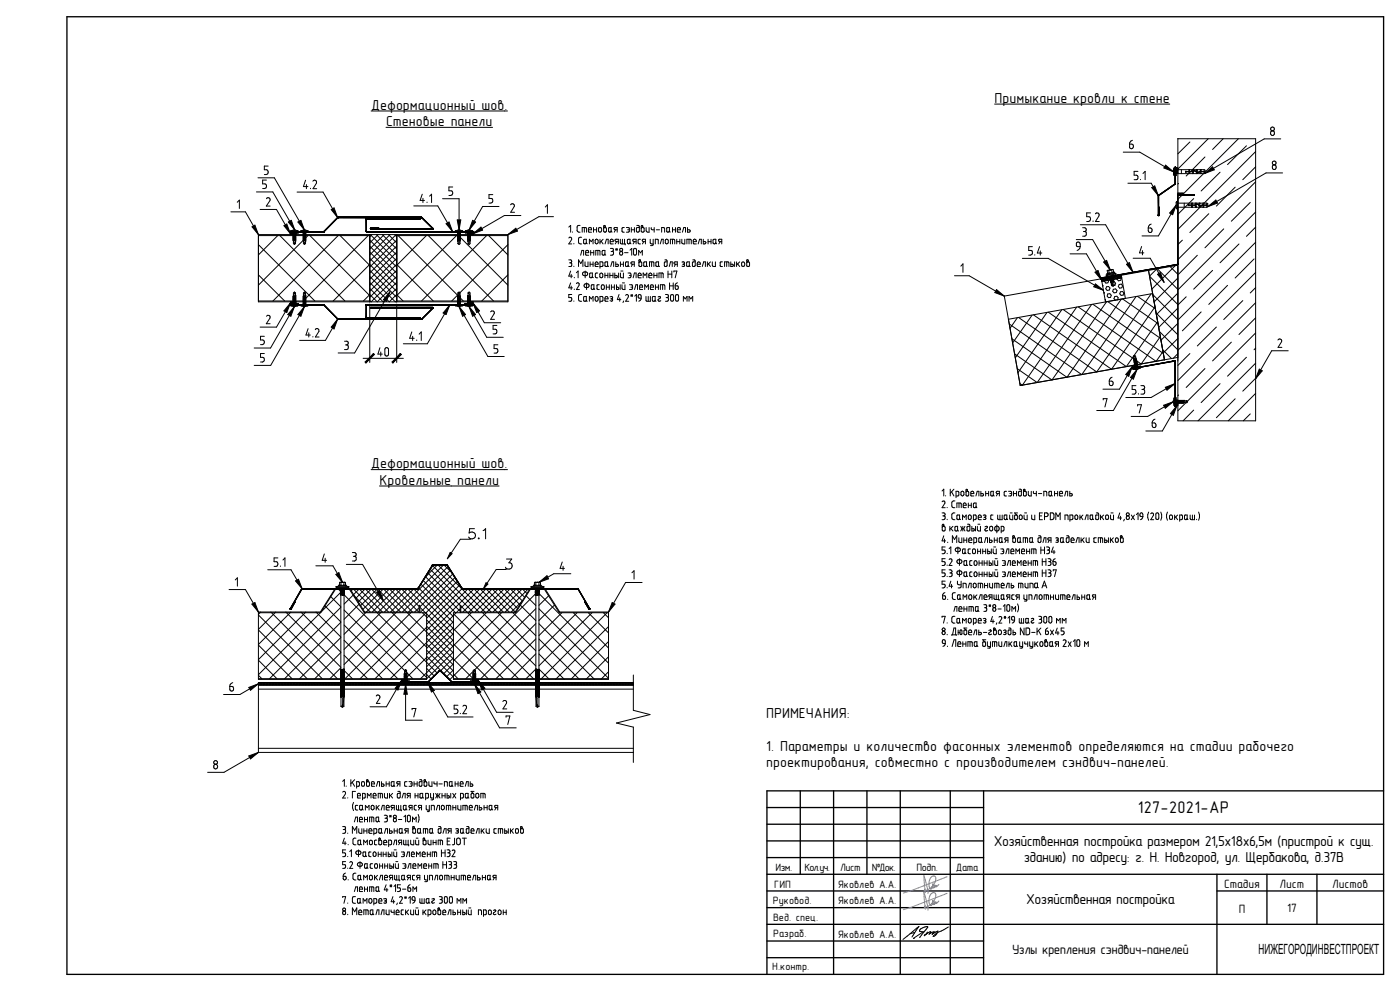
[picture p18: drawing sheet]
<svg xmlns="http://www.w3.org/2000/svg" width="420mm" height="297mm" viewBox="0 0 420 297" stroke-linecap="round" stroke-linejoin="round" font-family="sans-serif">
<defs><g id="words">
<text font-size="5.1" x="341.3" y="243.7">127-2021-АР</text>
<g font-size="4.4">
<text x="111.3" y="32.8">Деформационный шов.</text>
<text x="298.4" y="30.8">Примыкание кровли к стене</text>
<text x="115.8" y="37.7">Стеновые панели</text>
<text x="111.3" y="140.3">Деформационный шов.</text>
<text x="113.9" y="145.2">Кровельные панели</text>
<text x="229.9" y="215.2">ПРИМЕЧАНИЯ:</text>
<text x="229.9" y="225.1">1. Параметры и количество фасонных элементов определяются на стадии рабочего</text>
<text x="229.9" y="230">проектирования, совместно с производителем сэндвич-панелей.</text>
<text x="298.1" y="253.5">Хозяйственная постройка размером 21,5х18х6,5м (пристрой к сущ.</text>
<text x="307.1" y="258.4">зданию) по адресу: г. Н. Новгород, ул. Щербакова, д.37В</text>
<text x="307.9" y="271">Хозяйственная постройка</text>
</g>
<text font-size="4.2" x="377.6" y="286">НИЖЕГОРОДИНВЕСТПРОЕКТ</text>
<text font-size="4.1" x="303.6" y="285.9">Узлы крепления сэндвич-панелей</text>
<g font-size="3.6">
<text x="367.3" y="266.1">Стадия</text>
<text x="383.8" y="266.1">Лист</text>
<text x="399.7" y="266.1">Листов</text>
<text x="371.7" y="273.6">П</text>
<text x="386.1" y="273.2">17</text>
</g>
<g font-size="3.2">
<text x="232.6" y="260.9">Изм.</text>
<text x="241.4" y="260.9">Кол.уч.</text>
<text x="252.1" y="260.9">Лист</text>
<text x="261.5" y="260.9">№Док.</text>
<text x="275" y="260.9">Подп.</text>
<text x="286.8" y="260.9">Дата</text>
<text x="232.3" y="266.2">ГИП</text>
<text x="251.4" y="266.2">Яковлев А.А.</text>
<text x="231.9" y="271">Руковод.</text>
<text x="251.4" y="271">Яковлев А.А.</text>
<text x="231.9" y="276.1">Вед. спец.</text>
<text x="232" y="280.9">Разраб.</text>
<text x="251.4" y="281.1">Яковлев А.А.</text>
<text x="231.7" y="290.8">Н.контр.</text>
</g>
</g></defs>
<g fill="none" stroke="#000" stroke-width=".4">
<path d="M20.1 5h395v287h-395zM240.1 237v25M250.1 237v55M260.1 237v25M270.1 237v55M285.1 237v55M295.1 237v55M415.1 237h-185v55M230.1 247h185M230.1 257h65M230.1 242h65M230.1 252h65"/>
<path d="M230.1 262h185M230.1 267h65M230.1 277h185M230.1 272h65M365.1 262v30M365.1 267h50M380.1 262v15M395.1 262v15M230.1 287h65M230.1 282h65"/>
</g>
<g fill="none" stroke="#000" stroke-width=".3">
<path d="M111.3 33.3h40.9M115.8 38.2h32M298.4 31.2h52.5M381.2 39.8a.61 .61 0 0 0 .5 .8 .61 .61 0 0 0 .6-.8M381.8 39.2l.5 .6M381.8 39.2l-.6 .6M76.9 57.5h4.9l6.6 11.5M77.4 53.3h4.9l9 15.6M78.8 56.5h.7M79.3 52.3h.6M79.9 59.6a.59 .59 0 0 1 .8-.3 .59 .59 0 0 1 .3 .8l-1.1 1.7h1.1M79.9 56l-.5 .5"/>
<path d="M79.9 55.5v.5M79.9 54h-1.1v1.1h.7l.4 .4M80.4 51.8l-.5 .5M80.4 51.3v.5M80.4 49.8h-1.1v1.1h.7l.4 .4M89.1 57.6h7.8l4.4 7.6M91.7 54l-.7 1.9h1.4M91.9 55.3v1.2M93.1 56.4v.1M93.9 54.3a.59 .59 0 0 1 .7-.2 .59 .59 0 0 1 .3 .7l-1 1.7h1.1M126.7 58.2l-.7 1.9h1.4M126.9 59.4v1.3"/>
<path d="M128.9 58.8l.6-.6v2.5M132.8 59.6h4.9v9.4M135.8 58l-.2 .4-.9 .2M135.8 57.7v.4M135.8 56h-1.1v1.2h.7l.4 .4M147.8 58.3h-1.1v1.2h.7l.4 .4v.5l-.5 .4M337 45.6h4.9l10.1 5.9M338.4 54.9h7l2.1 3.7M338.9 43.2v.8a.55 .55 0 0 0 .6 .6 .55 .55 0 0 0 .5-.6M338.9 43.2h.7l.4 .5M339.7 42l-.7 .7-.2 .5M340 43.7v.3"/>
<path d="M341.4 51.4h-1.2v1.1h.8l.4 .4-.2 .8-1 .2M342.1 53.8v.1M342.9 52l.6-.6v2.5M345.5 56.2l.9-.5 1.1 2.9zM347.4 58.6h.1M347.5 58.6h-.1M347.5 58.6h.1M347.5 58.6v5.9M347.5 58.5v.1M347.6 58.5h.1M347.6 58.5l.1 .1M347.6 58.5l-.1 .1"/>
<path d="M347.6 58.6l-.1 5.9M347.6 58.6v5.9M347.7 58.6h-.2M347.7 58.6h-.1M347.7 58.5v.1M349.7 49.5l2.3 2-2.8-1.2zM352 52.2l.2 .3M352 50.7v1.5M352.2 50.3v2.3M352.2 50.3h.2M352.2 50.3l-.2 .5M352.3 55.3l-4.6 3.2"/>
<path d="M352.3 55.3h.1M352.4 55.2h.2M352.4 55.2h.1M352.4 55.2l.1 .1M352.4 55.2l-.1 .1M352.4 55.2l-4.8 3.3M352.4 55.1v.1M352.4 55.1h.2M352.4 50.7l.2 .1M352.4 52.5l-.2 .1M352.4 55.1l.2 .1M352.4 55.3l-4.7 3.2"/>
<path d="M352.4 55.3l-4.9 3.3 .1 5.9M352.4 55v.1M352.5 50.2v4.9M352.5 50.2h.3v2.4M352.5 50.2h.3M352.5 50.1l-.1 .2M352.5 55.2v.1M352.5 55.3h-.2M352.5 55.3h-.1M352.5 55.2l-.1 .1M352.6 50.1l.1 .1M352.6 50.1l-.1 .1"/>
<path d="M352.6 55l-.1 .2M352.6 50.2v.1M352.6 50.2h.1M352.6 50.9h4.1M352.6 50.2v5M352.6 55.1h.1M352.6 55.1v.1M352.6 50.2l.2 2.4M352.7 50.3l.1 2.3M352.7 50.1l.1 .2M352.7 50.3v2.4M352.8 51.9l.6 .1"/>
<path d="M352.8 50.2h-.3l.1 4.9M352.8 51.5l.5 .5M352.8 51l.6 .6-.4 .4M352.8 50.6l.6 .5-.6 .7M353 50.3l.4 .4M353.3 58.5l5 .1M353.3 58.6l.1 20.5M353.3 50.3l-.5 .6M353.3 58.6l-.1 20.7M353.3 58.6h.1M353.3 58.5v.1M353.4 41.6h23.3v84.5h-23.3z"/>
<path d="M353.4 50.3l-.6 .1M353.4 50.7l-.6 .6M353.4 58.6h.1M353.4 58.5h-.1M353.4 57.9h1.6M353.6 55l-.2 .2M353.6 57.9l.6 .6 .6-.6M353.9 57.9l-.5 .4M354 57.9l.6 .6 .4-.4M354.3 57.9l-.6 .6-.3-.4M354.4 50.9v1.1M354.5 57.9l.5 .4"/>
<path d="M354.9 57.9h.1M355 57.9v.6M355.6 51.4l.1 .1M355.7 51.4h-.1M355.7 51.5v.1M355.7 51.4h.1M355.7 51.6h.1M355.8 51.4h-.1M355.8 51.6h-.1M355.9 51.4h.1M355.9 51.5l-.1 .1M355.9 51.4h1.9"/>
<path d="M356.7 52l-4.3 .2M356.7 50.9v.5M356.7 51.5v.5M356.7 50.9h.1M356.8 52h-.1M356.8 52h.1M356.8 50.9h.1M356.9 51.5v.5h.9M357 42.6l-3.6 3.5M357.8 51.4h-.1M357.8 51.3a1.26 1.26 0 0 1 1.5 .3l.5-.2M357.8 51.3v.1"/>
<path d="M357.8 50.9h-.9v.5M357.8 50.9v.5M357.8 51.5v.5M357.8 50.9h.2M357.8 51.5h-1.9M357.8 51.5l.6-.2 .4 .2a.76 .76 0 0 0 1.1 0M357.9 52h.1M357.9 50.9h.1M358 50.9h.1M358 52h-.2M358 52h.1M358 50.9h.9"/>
<path d="M358 51.4v.6h.9M358 50.9v.3M358.1 59.5l-4.7 4.7M358.3 58.6h-5M358.9 50.9h.2M358.9 50.9v.6M358.9 51.7v.3M359.1 52h.1M359.1 50.9h.1M359.1 52h-.2M359.2 50.9h-.1M359.2 50.9h.9"/>
<path d="M359.2 51.7v.3h.9M359.2 50.9v.7M359.9 51.5h.1M359.9 51.4h-.1M359.9 51.4h.1M360 51.5h1.2M360 51.4h1.2M360.1 50.9v.5M360.1 51.5v.5M360.1 50.9h.2M360.2 52h.1M360.2 50.9h.1"/>
<path d="M360.3 52h-.2M360.3 52h.1M360.3 50.9h.1M360.3 50.9h.9M360.3 51.5v.5h.9M360.3 50.9v.5M361.2 51.4h.1M361.2 51.5h.1M361.2 50.9v.5M361.2 51.5v.5M361.2 50.9l.3 .1v.9l-.3 .1M361.4 52l2.4-2 .5 .9z"/>
<path d="M361.5 47l-5.6 5.8M362.5 41.6l-9.1 9.1M366 51.6l-5.7 5.6M366.9 41.6l-3.1 3.2M370.5 56.1l-5.6 5.7M371.5 41.6l-18.1 18.1M373.9 43.7l-5.6 5.6M376.7 45.4l-23.3 23.4M376.7 54.5l-23.3 23.3M376.7 50l-3.9 3.9M381.7 50l.3-.5a.6 .6 0 0 0 .8-.3 .6 .6 0 0 0-.2-.8 .6 .6 0 0 0-.8 .1v.6l.7 .4 .3 .5M381.7 50.3a.57 .57 0 0 0 .6 .5 .57 .57 0 0 0 .5-.5"/>
<path d="M381.7 50v.3M382.9 50v.3M384.2 41.6h-4.9l-17.9 10.4M384.8 51.8h-5l-17.5 10.1M69.3 63.5h4.3l3.9 6.8M71.2 60.6l.6-.6v2.5M75.6 68l.9-.5 1 2.8zM77.5 70.3h74.9M77.5 70.6h33.4M77.5 70.3v20.2h74.9v-20.2M77.5 73.3l17 16.9M78 62.8h4.9l4.2 7.3"/>
<path d="M83.3 70.6l-5.8 5.8M84 70.6l19.5 19.6M85.2 67.6l.8-.5 1.1 3zM86.5 66.5l.9-.5 1 3zM87 69.6h2.5M87 69.5l.1 .1M87 69.5v.2M87 69.6h.1M87 69.6v.1M87 69.7h2.5M87 69.5h.1M87 69.5v.1"/>
<path d="M87 69.7l.1 .6M87 69.5h10.2M87.1 69.4l-.1 .3h2.5M87.1 69.4l10.1 .1M87.1 69.6h.1M87.1 69.5h.1M87.1 69.4l-.1 .1M87.1 70.1l.4-.4 .6 .6M87.1 70.3h.1M87.1 69.8l.5 .5M87.3 70.3l.6-.6 .7 .6M87.6 69.1l.5-.2 .9 .2"/>
<path d="M87.8 69.4l.2 .2M87.9 71.4l.8 .3M87.9 71.4l.1 .1M87.9 71.2l.8 .2M87.9 71.2h.1M87.9 70.9l.8 .2M87.9 70.9h.1M87.9 70.3l.8 .2M87.9 70.3l.1 .1M87.9 70l.8 .2M87.9 70l.1 .1M87.9 69.7l.8 .3"/>
<path d="M87.9 69.7l.1 .1M87.9 71.7l.8 .2M87.9 71.7h.1M87.9 72l.8 .3M87.9 72l.8 .2M88 72v1l.3 .2M88 69.6v.1M88 69.8v.1M88 70.1v.1M88 70.4v.1M88 70.8v-.2l.7 .3M88 70.9v.2"/>
<path d="M88 71.2v.2M88 71.5v.2M88 71.7v.2M88 72.3l.4 .5M88 71.5l.7 .2M88 71.4h-.1M88 71.4l.7 .2M88 71.2l.7 .3M88 71.1l-.1 .1M88 71.1l.7 .2M88 70.9l.7 .3M88 70.8l-.1 .1"/>
<path d="M88 70.8l.7 .2M88 70.5l-.1 .1 .8 .2M88 70.5l.7 .3M88 70.4l.7 .2M88 70.2l-.1 .1M88 70.2l.7 .3M88 70.1l.7 .2M88 69.9l-.1 .1M88 69.9l.7 .3M88 69.8l.7 .2M88 69.7h-.1M88 69.7l.7 .2"/>
<path d="M88 71.7l.7 .3M88 71.7h-.1M88 71.7l.7 .2M88 71.9l-.1 .1M88 71.9l.7 .3M88.3 69.6l.4 .1M88.4 72.8l-.1 .4M88.4 72.8l.2 .2M88.5 69.6l.2 .1M88.7 69.7v.2M88.7 70v.2M88.7 70.3v.2"/>
<path d="M88.7 70.6v.2M88.7 70.9v.1M88.7 71.2v.1M88.7 71.5v.1M88.7 71.7v.2M88.7 72v.2M88.7 72.3v.7M88.7 73l-.4 .2M88.7 71.6v.1M88.7 71.3v.1M88.7 71v.1M88.7 70.8h.1"/>
<path d="M88.7 70.5h.1M88.7 70.2h.1M88.7 69.9v.1M88.7 71.9h.1M88.7 72.2h.1M88.7 70.2v.1M88.7 69.8l-.5 .5M88.7 70.1l-.3-.4-.6 .6M88.7 69.7v.6M88.7 71.7h.1M88.7 71.4v.1M88.7 71.1v.1"/>
<path d="M88.7 70.8v.1M88.7 70.5v.1M88.7 70h.1M88.7 69.7h.1M88.7 71.9v.1M88.7 72.2v.1M88.8 69.4l-.1 .3M89.3 69.1l.1 .1-.1 .2M89.3 69.1h-2l-.1 .1 .1 .2M89.4 66.5l.9-.5 1 2.9zM90.4 69.4v-.3h1.9v.3M90.6 69.1l.5-.2 .9 .2"/>
<path d="M90.8 69.4l.2 .2M90.9 71.4l.8 .3M90.9 71.4l.1 .1M90.9 71.2l.8 .2M90.9 71.2h.1M90.9 70.9l.8 .2M90.9 70.9h.1M90.9 70.3l.8 .2M90.9 70.3l.1 .1M90.9 70l.8 .2M90.9 70l.1 .1M90.9 69.7l.8 .3"/>
<path d="M90.9 69.7l.1 .1M90.9 71.7l.8 .2M90.9 71.7h.1M90.9 72l.8 .2M90.9 72h.1M91 71.7l.7 .3M91 71.2l.7 .3M91 72v1l.3 .2M91 69.6v.1M91 69.8v.1M91 70.1v.1M91 70.4v.1"/>
<path d="M91 70.8v-.2l.7 .3M91 70.9v.2M91 71.2v.2M91 71.5v.2M91 71.7v.2M91 72.3l.4 .5M91 71.5l.7 .2M91 71.4h-.1M91 71.4l.7 .2M91 71.1l-.1 .1M91 71.1l.7 .2M91 70.9l.7 .3"/>
<path d="M91 70.8l-.1 .1M91 70.8l.7 .2M91 70.5l.7 .3M91 70.4l.7 .2M91 70.2l-.1 .1M91 70.2l.7 .3M91 70.1l.7 .2M91 69.9l-.1 .1M91 69.9l.7 .3M91 69.8l.7 .2M91 69.7h-.1M91 69.7l.7 .2"/>
<path d="M91 71.7h-.1M91 71.7l.7 .2M91 72l.7 .3M91 71.9l-.1 .1M91 71.9l.7 .3M91.4 72.8l-.1 .4M91.4 72.8l.3 .2M91.5 69.6l.2 .1M91.7 69.6h-.4l.4 .1M91.7 71.9h.1M91.7 70.8h.1M91.7 69.7v.2"/>
<path d="M91.7 70v.2M91.7 70.3v.2M91.7 70.6v.2M91.7 70.9v.1M91.7 71.2v.1M91.7 71.5v.1M91.7 71.7v.2M91.7 72v.2M91.7 72.3v.7M91.7 73l-.4 .2M91.7 71.6v.1M91.7 71.3v.1"/>
<path d="M91.7 71v.1M91.7 70.5h.1M91.7 70.2h.1M91.7 69.9v.1M91.7 69.6v.1M91.7 72.2h.1M91.7 71.7h.1M91.7 71.4v.1M91.7 71.1v.1M91.7 70.8v.1M91.7 70.5v.1M91.7 70.2v.1"/>
<path d="M91.7 70h.1M91.7 69.7h.1M91.7 71.9v.1M91.7 72.2v.1M91.8 69.4l-.1 .2M92.4 70.6l-14.9 14.9M93 70.6l17.9 18M97.1 69.4h-.1M97.1 69.4h.2M97.1 69.4h.1M97.2 69.5h-10.2M97.2 69.5h-.2"/>
<path d="M97.2 69.4v.1M97.3 69.4l4.1-4.1-4.2 4.2M99.4 62.8l.8-.5 1.1 2.9zM101.2 65.3l-3.9 4.1M101.2 65.3l-4.1 4.1M101.3 65.2h25.3M101.3 65.2l25.4 .1M101.3 65.2v.1M101.3 65.2l-4.2 4.2M101.4 65.1l-.1 .1M101.4 65.1h-.1M101.4 65.1h.1"/>
<path d="M101.4 70.6l-19.5 19.6M102 70.6l8.9 8.9M109.8 69.2l.1 .2M109.8 65.6l.2 .1M109.8 69.3l.2 .1M109.8 65.6v3.8h.2M109.8 65.7h.1M109.8 65.7v3.6M109.9 69.4l.1 .1M109.9 65.5l-.1 .2M109.9 69.4h.1M109.9 69.4l32.1 .1 .1 .1"/>
<path d="M109.9 69.4l32.2 .2M109.9 65.5l16.1 .1M109.9 65.5v3.9M109.9 69.2v.2M109.9 65.7h.1M110 65.6v.1M110 65.6h-.1M110 65.5h16M110 65.5h.1M110 65.6h.1M110 65.4l-.1 .1M110.5 70.6l-19.6 19.6"/>
<path d="M110.9 70.3v20.2M110.9 77.4l8.1 8.1M110.9 75.6l8.1 8M110.9 73.8l8.1 8.1M110.9 72l8.1 8M111.1 70.3l7.9 7.9M111.1 68.5h.2M111.1 68.5l18.8 .1M111.1 68.5l.1 .1M111.1 68.6h18.8M111.1 68.6h.1M111.2 68.4l2.4 .1"/>
<path d="M111.2 68.4v.3M111.2 68.7h18.7M111.2 68.7h.1M111.2 68.4l-.1 .1M111.2 68.4h2.4M111.2 68.4h.1M111.2 68.5v.1M111.2 68.6h.1M111.3 68.5h.1M111.3 68.6h.1M111.3 68.5h-.1M111.3 68.4h-.1"/>
<path d="M111.6 70.3l-.7 .7M112.9 70.3l6.1 6.1M113.4 70.3l-2.5 2.5M113.7 68.5h-2.6M114.7 70.3l4.3 4.3M115.2 70.3l-4.3 4.3M116.6 70.3l2.4 2.5M117 70.3l-6.1 6.1M118.4 70.3l.6 .7M118.8 70.3l-7.9 7.9M119 70.3v20.2M119 70.6h33.4"/>
<path d="M119 79.2l11 11M119 79.2l-8.1 8.1M119 77.4l-8.1 8.1M119 75.6l-8.1 8.1M119 73.7l-8.1 8.1M119 72l-8.1 8M119.4 70.6l19.6 19.6M124.1 61.7h7.2l4.5 7.7M125.9 65.4h.1M125.9 65.3h.1M125.9 65.4l.1 .1M125.9 65.4h.2"/>
<path d="M126 65.3h.1M126 65.6h-16.2M126 65.3v.1M126 65.5l-.1 .1M126 65.4l-2.5-.1 2.5 .1M126 65.4h.1M126 65.5h.1M126 65.5l-16.1 .1M126 65.4v.1M126.1 65.4l-16.1 .1M126.1 65.4l-.1 .2M126.5 65.1h.1"/>
<path d="M126.5 65.1l.1 .1M126.6 65.1h.1M126.6 65.2l.1 .1M126.6 65.2l3.3 3.2M126.7 65.2l-25.5 .1M126.7 65.3l3.2 3.2M127.9 70.6l-8.9 8.9M128.1 60.6v.1M128.5 70.6l19.6 19.6M129.7 68.4h.2M129.8 68.4v.1M129.8 68.5h.1"/>
<path d="M129.8 68.5v.1M129.8 68.5l.1 .1M129.8 68.7h-.1M129.8 68.7h.1M129.9 68.4l-3.4-3.1 3.3 3.2M129.9 68.4v.3M129.9 68.6l-.1 .1M129.9 68.6l-18.8 .1M129.9 68.6h.1M133.8 67l.9-.5 1.1 2.9zM136.7 69.4v-.3h2l.1 .1-.1 .2M137 70.6l-18 18"/>
<path d="M137 69.1l.5-.2 .9 .2M137.2 69.4l.1 .2M137.2 65.9h1l-.5 3.1zM137.3 69.7l.4-.1-.3 .1M137.3 72.3h.1M137.3 71.7h.1M137.3 71.4l.1 .1M137.3 71.1l.1 .1M137.3 70.8l.1 .1M137.3 70.5l.1 .1M137.3 70.2l.1 .1M137.3 70l.1 .1"/>
<path d="M137.3 69.7h.1M137.3 71.9l.1 .1M137.4 69.7v.2M137.4 70.1v.1M137.4 70.3v.2M137.4 70.6v.2M137.4 70.9v.1M137.4 71.2v.1M137.4 71.5v.1M137.4 71.7v.2M137.4 72v.2M137.4 72.3v.7l.3 .3"/>
<path d="M137.4 71.6l-.1 .1M137.4 71.3l-.1 .1M137.4 71l-.1 .1M137.4 70.8h-.1M137.4 70.5h-.1M137.4 70.2h-.1M137.4 69.9l-.1 .1M137.4 71.9h-.1M137.4 72.2l-.1 .1M137.5 69.6l-.2 .1M137.6 70.6l14.8 14.9M137.6 72.8l-.3 .2"/>
<path d="M137.6 72.8l.1 .5M138 71.4l-.6 .2M138 72v1l-.3 .3M138 69.8v.2M138 70.1v.1M138 70.4v.1M138 70.8v-.2l-.6 .3M138 70.9v.2M138 71.2v.2M138 71.5v.2M138 71.7v.2M138 72.3l-.4 .5"/>
<path d="M138 71.5l-.6 .2M138 71.4h.1M138 71.2l-.6 .3M138 71.1l.1 .1M138 71.1l-.6 .2M138 70.9l-.6 .3M138 70.8l.1 .1M138 70.8l-.6 .2M138 70.5l-.7 .3M138 70.5l-.6 .3M138 70.4l-.6 .2M138 70.2l.1 .1"/>
<path d="M138 70.2l-.6 .3M138 70.1l-.6 .2M138 70h.1M138 70l-.6 .2M138 69.8l-.6 .3M138 69.7h.1M138 69.7l-.6 .2M138 71.7l-.6 .3M138 71.7h.1M138 71.7l-.6 .2M138 72l-.6 .3M138 71.9l.1 .1"/>
<path d="M138 71.9l-.6 .3M138.1 71.4l-.8 .3M138.1 71.4l-.1 .1M138.1 71.2l-.8 .2M138.1 71.2h-.1M138.1 70.9l-.8 .2M138.1 70.9h-.1M138.1 70.3l-.8 .2M138.1 70.3l-.1 .1M138.1 70l-.8 .2M138.1 70l-.1 .1M138.1 69.7l-.8 .3"/>
<path d="M138.1 69.7l-.1 .1M138.1 71.7l-.8 .2M138.1 71.7h-.1M138.1 72l-.8 .3M138.1 72h-.1M138.2 69.4l-.2 .3M139.5 69.6h2.6M139.5 69.6l2.5 .1M139.8 69.4l-.2-.2 .2-.1h1.9v.3M140 69.1l.5-.2 .9 .2M140.2 69.4l.1 .3M140.3 71.1l.1 .1"/>
<path d="M140.3 70.3v.1M140.3 69.8l.5 .6M140.3 70.1l.3-.4 .6 .7M140.3 70.4h1.6M140.3 69.7v.7M140.3 71.7h.1M140.3 71.4l.1 .1M140.3 70.5l.1 .1M140.3 70.8l.1 .1M140.3 70l.1 .1M140.3 70.2l.1 .1M140.3 69.7h.1"/>
<path d="M140.3 71.9l.1 .1M140.3 72.3h.1M140.4 69.7v.2M140.4 70.1v.1M140.4 70.3v.2M140.4 70.6v.2M140.4 70.9v.1M140.4 71.2v.1M140.4 71.5v.1M140.4 71.7v.2M140.4 72v.2M140.4 72.3v.7"/>
<path d="M140.4 73l.3 .3M140.4 71.6l-.1 .1M140.4 71.3l-.1 .1M140.4 71l-.1 .1M140.4 70.8h-.1M140.4 70.5h-.1M140.4 70.2h-.1M140.4 69.9l-.1 .1M140.4 71.9h-.1M140.4 72.2l-.1 .1M140.5 70.4l.6-.7 .6 .7M140.5 69.6l-.2 .1"/>
<path d="M140.6 72.8l.1 .5M140.6 72.8l-.2 .2M140.7 69.6l-.3 .1M141 71.4h.2M141 72v1l-.3 .3M141 69.8v.2M141 70.1v.1M141 70.4v.1M141 70.8v-.2l-.6 .3M141 70.9v.2M141 71.2v.2M141 71.5v.2"/>
<path d="M141 71.7v.2M141 72.3l-.4 .5M141 71.5l-.6 .2M141 71.4l-.6 .2M141 71.2l-.6 .3M141 71.1l.2 .1M141 71.1l-.6 .2M141 70.9l-.6 .3M141 70.8l.2 .1M141 70.8l-.6 .2M141 70.5l.2 .1-.9 .2M141 70.5l-.6 .3"/>
<path d="M141 70.4l-.6 .2M141 70.2l.2 .1M141 70.2l-.6 .3M141 70.1l-.6 .2M141 70h.2M141 70l-.6 .2M141 69.8l-.6 .3M141 69.7h.2M141 69.7l-.6 .2M141 71.7l-.6 .3M141 71.7h.2M141 71.7l-.6 .2"/>
<path d="M141 72l-.6 .3M141 71.9l.2 .1M141 71.9l-.6 .3M141.2 71.4l-.9 .3M141.2 71.4l-.2 .1M141.2 71.2l-.9 .2M141.2 71.2h-.2M141.2 70.9l-.9 .2M141.2 70.9h-.2M141.2 70.3l-.9 .2M141.2 70.3l-.2 .1M141.2 70l-.9 .2"/>
<path d="M141.2 70l-.2 .1M141.2 69.7l-.9 .3M141.2 69.7l-.2 .1M141.2 71.7l-.9 .2M141.2 71.7h-.2M141.2 72l-.9 .3M141.2 72h-.2M141.2 69.4l-.2 .3M141.8 66l.9 .5-2 2.5zM141.9 69.4l.1 .1M141.9 69.5h.1M141.9 69.6h.1"/>
<path d="M141.9 70.1l-.3-.4-.6 .7M141.9 70.3v.1M141.9 69.8l-.5 .6M141.9 70.1l2.4-2 .5 .9zM141.9 69.5l.1 .1M142 69.4v.2M142 69.6h-.1M142 69.7l-.1 .7M142 69.5v.1M142 69.6v.1M142.1 69.7h-2.6M142.1 69.6l-.1 .1"/>
<path d="M146 70.6l-19.5 19.6M146.6 70.6l5.8 5.8M146.7 60.9h.6M149.7 61.9h-4.9l-4.1 7.1M152.4 73.3l-16.9 16.9M152.4 70.3l2.3-1.9 .5 .8zM153.2 61.4a.61 .61 0 0 1 .8-.3 .61 .61 0 0 1 .3 .8l-1.1 1.7h1.2M156.3 64.6h-5l-9.4 5.5M163.6 62.1l.6-.7v2.6M166 64.9h-4.3l-9.3 5.4M170.6 68.1l.6-.5v2M170.6 71.3l.6-.2 .3 .6"/>
<path d="M170.6 77.9l.8 .1v.6l-.3 .2M170.6 79.9h.6M170.9 78.8h.4l.2 .3-.1 .7-.3 .1M171.5 71.7l-.9 1.4h.9M171.7 69.5v.1M172.2 73v.1M172.2 79.8v.1M173.6 79.9v-2l.6 1.1 .7-1.1v2M173.6 69.6h.4M174 67.6l-.8 .1-.1 .4 .1 1.3 .4 .1M174.2 76.5l.4-1.5h.5v1.5M174.5 71.1l-.8 .1-.1 .4 .1 1.4 .8 .1"/>
<path d="M174.7 69.6v-1.4l1.1 .1 .2 1.3M175.1 72v.8M175.1 72.8l.3 .3M175.3 68.2v1.4M175.4 71.7l-.3 .3M175.4 73.1h.2M175.4 71.7h.5v1.1M175.5 78.5v1l.4 .4h.5v-1.4M175.6 73.1l.3-.3 .3 .3M175.7 75.5l.4-.5 .5 .5M175.7 75.5l.1 .9 .8 .1M176.5 68.9h1l-.2-.6h-.6l-.2 1 .3 .3"/>
<path d="M176.6 75.5v.2h-.9M176.8 69.6h.7M176.8 73.1v-1.4l.6 .7 .5-.7v1.4M177 79.2h.9M177 78.5v1.4M177.2 75.7h.9M177.2 75v1.5M177.9 78.5v1.4M178 68.9h1M178 68.2v1.4M178.1 75v1.5M178.5 78.9l.5-.4 .4 .4v.3h-.8"/>
<path d="M178.5 72.1l.5-.4 .4 .4-.1 .9-.3 .1-.5-.5M178.5 79.6l.3 .3h.6M178.6 72.1v.5M178.6 78.9v.7M178.7 76.5v-1.5l1.2 .1 .1 1.4M179 68.2v1.4M179.4 75v1.5M180 71.7v1.4M180.3 72.3l.6 .8M180.5 68.6l-.5-.5-.3 .2a.89 .89 0 0 0 .3 1.3l.5-.5M180.5 68.6v.5M180.9 79.6l-.1-1-.8-.1v1.9"/>
<path d="M180.9 79.6l-.3 .3h-.6M180.9 71.7l-.9 .9M180.9 76.5h.2M181.1 67.9v1.4M181.1 69.2l.3 .3M181.1 76.4l.3-.2 .3 .2M181.3 67.6l.3 .2-.3 .4M181.3 67.6l-.2 .2M181.4 69.6h.2M181.5 79.6l.5 .3M181.5 76.2v-1.2l-.8 .1-.1 1.1 .3 .2M181.5 79.6v-.8l.3-.3h.5v1.1"/>
<path d="M181.5 73.1l.4-1.4h.5v1.4M181.6 68.2l.3 .3M181.6 68.2l-.5 .3M181.9 69.2l-.3 .3M181.9 68.5v.8M182 79.9l.3-.3 .3 .3M182.6 69.3v-.8l.3-.3h.4v1.1M182.6 69.2l.3 .3M182.9 69.6h.1M183 69.5l.3-.3 .3 .3M183 72.4h1l-.2-.6-.3-.1-.5 .4v.7l.3 .3M183.1 76.5h.6"/>
<path d="M183.1 74.5h.5M183.2 79.9l.4-1.4h.5v1.4M183.3 73.1h.7M183.3 75.4l.5-.1 .3 .3-.2 .7-.3 .1M183.6 74.4l.5 .5-.5 .4M184.5 68.1l-.3 .4 .3 .4M184.6 68.2h.6v1.4M184.6 68.9h.6M184.7 68.9l-.4 .7M184.7 74.8h.6M184.7 78.5v1.4l.7-.1v-.5l-.2-.1M184.7 79.2h.5"/>
<path d="M184.8 74.5l.4 .5M184.9 72.4l-.3-.1v-.5l.9-.1v1.4M184.9 72.4h.6M185 72.4l-.4 .7M185.2 74.5l-.4 .5M186 74.6v.6l.7 .3a.62 .62 0 0 1-.4 1 .62 .62 0 0 1-.3-1l.7-.3 .1-.3-.5-.5zM186.1 72.8l.2 .3M186.1 71.7v1.1M186.1 79.2h.9M186.1 78.5v1.4M186.4 73.1h1.2v.3M186.6 69.2l.3 .3"/>
<path d="M186.7 71.7v1.4M186.9 69.6h.4M187 78.5v1.4M187.3 68.2l-.6 .1-.1 1M187.4 71.7v1.4M187.4 75.7h1M187.7 79.6l.3 .3 .4-.3M187.7 79.6v-.8l.3-.3h.5v1.1M187.9 69.6h.6M187.9 68.2l.8 .1 .1 1M188.2 72l.3-.3h.5v1.1M188.2 72v.8"/>
<path d="M188.2 72.8l.3 .3M188.3 68.9h.5M188.5 79.6l.3 .3M188.5 73.1h.2M188.7 73.1l.3-.3 .3 .3M188.8 69.2l-.3 .3M189 75l.5-.5v2M189.4 68.9h.9M189.4 68.2v1.4M189.8 79.2l-.4 .7M190.2 74.6l.3-.2 .5 .5v1.1l-.5 .5-.5-.5zM190.2 72.4l-.3-.1v-.5l.9-.1v1.4"/>
<path d="M190.2 72.4h.6M190.3 79.2l-.9-.1v-.5l.9-.1v1.4M190.3 68.2v1.4M190.3 72.4l-.4 .7M190.9 69.2l.3 .3M191 67.6h.7l.1 1.7M191.2 68.2l-.3 .3v.8M191.3 69.6h.2M191.3 68.2h.5M191.4 72v.8M191.4 72.8l.3 .3M191.6 76.5v-1.5l.5 .8 .6-.8v1.5"/>
<path d="M191.6 78.1l.3-.3 .2 .2-.3 .5M191.7 78.8l.3-.3 .4 .1 .1 1M191.7 79.6l.3 .3 .5-.3M191.7 78.1v1.5M191.7 73.1h.4M191.8 69.2l-.3 .3M192.1 71.7l-.7 .3M192.4 68.5l.3-.3 .5 .1v1M192.4 69.2l.3 .3M192.4 67.8l.2-.2 .2 .1-.3 .5M192.4 67.9v1.4M192.7 69.6h.2"/>
<path d="M193 71.7l-.3 .3 .3 .4M193 71.7h.6v1.4M193 72.4h.6M193.1 72.4l-.4 .7M193.1 79.6l.4 .3 .4-.3 .4 .3M193.1 79.6v-.8l.4-.3h.5v1.1M193.2 69.2l-.3 .3M193.8 68.2v1l.5 .3M194.7 68.2v1.4h-.4M194.9 79.9v-1.4l1.2 .1 .1 1.3M195.1 72.8l.3 .3M195.1 71.7v1.1"/>
<path d="M195.4 68.2v.6l.9 .1M195.4 73.1h.6M195.5 78.5v1.4M196 73.3l-.1 .2-.8 .1M196 71.7v1.6M196.3 68.2v1.4M196.8 79.6l.3 .3M196.9 68.9h1M197.1 78.5l-.3 .3v.8M197.1 79.9h.2M197.1 78.5h.5v1.1M197.3 79.9l.3-.3 .3 .3"/>
<path d="M197.5 72l-.3-.3h-.6v1.4M197.5 72v1.1M198.1 73.1l.4-1.4h.5v1.4M198.5 69.6v-1.4l.8 .1 .1 1.3M199.3 79.6l.5 .3M199.5 77.9h.3M199.7 71.8l.3-.1 .5 .4-.2 .9-.3 .1-.4-.5zM199.8 77.9l.3 .3M200 68.5l.3-.3h.5v1.1M200 69.2l.3 .3M200 68.5v.8M200.1 79.6l-.3 .3"/>
<path d="M200.1 78.5l-.7 .1-.1 1M200.1 78.2v1.4M200.3 69.6h.2M200.8 69.2l-.3 .3M200.8 79.9l.4-1.4h.5v1.4M200.8 69.2l.3 .3M201.8 68.9h.8M201.8 68.2v1.4M201.8 71.7v1.4M202.4 72l-.3-.3h-1v1.4M202.4 72v1.1M202.6 68.2v1.4"/>
<path d="M202.6 79.2l-.3 .7M203 72.4h1M203 71.7v1.4M203.2 68.9h.9l-.1-.6h-.7l-.1 1 .3 .3h.6M203.2 79.2l-.9-.1v-.5l.9-.1v1.4M204 71.7v1.4M204.5 71.7v1l.4 .4M204.6 78.6l.4-.1 .4 .3-.1 .3-.5 .1M204.6 79.7l.5 .1M204.7 69.6l.4-1.4h.5v1.4M205 79.2l.4 .3-.4 .4M205.4 71.7v1.4h-.5"/>
<path d="M206 79.6l.3 .3M206.2 68.2v1.4l.8-.1v-.5l-.8-.1M206.3 78.5l-.3 .3v.8M206.3 79.9h.2M206.3 78.5h.5v1.1M206.5 79.9l.3-.3 .3 .3M206.7 71.7v1.4M207.3 72l-.2-.3h-1v1.4M207.4 72v1.1M207.7 79.6l.3 .3 .5-.3M207.8 77.9h.5l.2 .3M207.9 72.1l.5-.4 .5 .4v.3h-.9"/>
<path d="M208 72.1l.1 .9 .8 .1M208.6 78.5l-.8 .1-.1 1M208.6 78.2v1.4M209.2 79.2h.9l-.1-.6h-.7l-.1 1 .2 .3M209.5 73.1l.4-1.4h.5v1.4M209.5 79.9h.6M210.7 79.9l.4-1.4h.5v1.4M211 71.7v1.4l.7-.1 .1-.3-.4-.3M211 72.4h.4M212.2 78.5v1.4M212.4 72.4h.9M212.4 71.7v1.4"/>
<path d="M212.5 79.1l.6 .8M213.1 78.5l-.9 .9M213.3 71.7v1.4M213.7 78.5v1l.4 .4h.5v-1.4M213.9 72v.8M213.9 72.8l.3 .3M214.2 71.7l-.3 .3M214.2 73.1h.3M214.2 71.7h.6v1.1M214.4 73.1l.3-.3 .3 .3M215.9 72.4l-.2-.1v-.5l.8-.1v1.4M215.9 72.4h.6"/>
<path d="M216 79.6l.3 .3h.4M216.1 72.4l-.5 .7M216.1 78.8v.8M216.7 78.5h-.4l-.3 .3M218 78.5v1.4M218.6 78.8l-.3-.3h-.9v1.4M218.7 78.8v1.1M219.2 78.5v1.4l.7-.1 .1-.3-.3-.3M219.2 79.2h.5M220.4 78.5v1.4M221 78.5v1.4M221.3 79.1l.6 .8"/>
<path d="M221.9 78.5l-.9 .9M222.5 78.9l.4-.4 .5 .4M222.5 79.4l.4 .5 .5-.5M222.5 78.9v.5M223.4 78.9v.5M224 78.1l.2-.3 .3 .2-.3 .5M224 78.1v1.5M224 79.6l.3 .3M224.3 78.5l-.3 .3M224.3 78.5l.4 .1 .2 1M224.8 79.6l-.5 .3M288.3 79.8l.6-.7v2.5"/>
<path d="M306.7 77.4h7.8l16.6 9.6M308.6 76.5h.6M309.2 75l.4 .2 .1 .8M309.7 73.9h-1.1v1.2h.7M309.7 75.9l-.5 .5M310.4 76.3v.2M311.9 73.9l-.7 1.9h1.4M312.1 75.2v1.3M321 76.1h4.9l4.6 7.9M322.9 71.8h4.9l5.3 9.1M322.9 73.5l.4 .4h.8M322.9 73.1a.57 .57 0 0 1 .6-.6 .57 .57 0 0 1 .5 .6"/>
<path d="M322.9 73.1v.4M324.1 73.9l-.5 .9-.5 .3M324.1 73.1v.8M324.1 67.4h7.6l8.2 14.2M324.8 68.2h.5a.57 .57 0 0 1 .6 .6 .57 .57 0 0 1-.6 .6M325 69.4h.5M325.5 69.4l.4 .4-.1 .8-1 .2M327.2 63.8h-1.2v1.1l1 .2 .2 .7-.2 .4-1 .2M327.9 66.2v.2M328.6 64.1l.4-.3h.4l.3 .8M329.7 64.7l-1.1 1.7h1.2M331.1 78.5l.9-.5 1.1 2.9z"/>
<path d="M338 79.2l.8-.5 1.1 2.9zM339.9 77.4h5.2l4.1 7.2M342.5 73.9l-.7 1.9h1.4M342.7 75.1v1.3M344.5 68.3v.8a.57 .57 0 0 0 .5 .6 .57 .57 0 0 0 .6-.6l-.1-.7-.4-.1M344.5 68.3h.7M345.4 67.1l-.5 .3-.4 .9M347.4 64.4l.3 .2M347.5 64.5h.3M347.5 64.5h.1M347.5 64.5l.2 .1M347.5 64.5v.1"/>
<path d="M347.5 64.6h.2M347.5 64.6h.1M347.6 64.5h.1M347.7 62.1l.1 2.4M347.7 62.1v2.4M347.7 64.5h.1M347.7 64.5h-.1M347.8 62.1v2.4M347.8 64.5l-.1 .1M347.8 64.4l-.1 .2M351 79.9l2.4 2.3M352.6 79.6l-7 7"/>
<path d="M352.8 62.2l.2 .4M352.9 60.8v1.4M352.9 61.5l-1.1 2.9-.9-.6zM352.9 61.5l-5.4 9.2h-4.9M352.9 79.3h.4M352.9 79.3h.3M352.9 79.3h-.1M353 60.4l-.2 .4M353.1 79.3l-22.2 4M353.1 79.3l-22.7 4.1M353.2 60.4h-.1v2.2h.1M353.2 79.2l.1 .1"/>
<path d="M353.2 79.3l-22.3 4M353.2 79.2l-22.9 4.1M353.3 79.1l-.1 .1M353.3 60.8h.1M353.3 79.1h.1M353.3 79.2h-.1M353.3 79.3h-.1M353.3 79.2l-.2 .1M353.3 79.3h-.4M353.3 79.3h.1M353.4 79.5l-52.1 9.2M353.4 79.1l-.1 .1"/>
<path d="M353.4 60.9h4.1M354.7 72l-1.3 1.3M355.3 60.9v1.2M356.5 61.5h.1M356.5 61.5v.1M356.5 61.6h.1M356.6 61.6h.1M356.7 61.5l-.1 .1M356.7 61.5h.1M357.5 62.1l-4.2 .1M357.5 60.9v.5M357.5 61.6v.5"/>
<path d="M357.5 60.9h.1M357.6 62h.1M357.6 62l-.1 .1M357.6 62l.1 .1M357.7 60.9h-.1M357.7 62.1h.9M357.7 60.9v.5M357.7 61.6v.5M357.7 60.9h.1M358.6 61.6h-1.9M358.6 60.9h-1M358.6 60.9v.5l-2.1 .1"/>
<path d="M358.6 61.6v.5M358.6 60.9h.2M358.7 61.4l.7-.1 .4 .4M358.7 61.5l-.1 .1M358.8 62l-.2 .1M358.8 62h.1M358.8 62l.1 .1M358.8 60.9l.1 .3M358.9 62.1h.9M358.9 61.4v.7M358.9 61.2h.6l.6 .4 .5-.1M358.9 61.2l-.3 .1"/>
<path d="M359.2 76.5l-5.6 5.7M359.8 60.9h-1M359.8 60.9h.2v.7M359.8 60.9v.6M359.8 61.7v.4M359.9 62l-.1 .1M360 61.8v.3h.9M360.7 61.5v.1M360.7 61.5l-.3 .2h-.6M360.8 61.6h1.2v.5M360.8 61.5h-.1M360.9 60.9h-1"/>
<path d="M360.9 60.9h1.1M360.9 60.9v.5M360.9 61.6v.5M361.1 62l-.2 .1M361.1 62h.1M361.1 61.6v.5h.9M361.1 60.9v.5M362 61.4h-1.4M362 60.9v.5M362 60.9l.3 .2v.8M362 61.4h.1M362.1 61.4l-.1 .1"/>
<path d="M362.3 61.9l-.3 .2M362.3 61.9l2.4-1.9 .6 .8zM362.6 64.1l-5.6 5.6M367.1 68.6l-5.6 5.7M371.7 73.1l-5.7 5.6M375.1 60.7l-5.7 5.6M376.2 77.6l-5.7 5.7M376.7 63.6l-23.3 23.3M376.7 72.6l-23.3 23.3M376.7 68.1l-2.8 2.7M77.5 90.2h33.4M77.5 82.4l7.9 7.8"/>
<path d="M79.9 94.8l.4-.3h.4l.3 .8M81 95.3l-1.1 1.7h1.1M87 91.3h10.1M87 91.2v.1M87 91.1v.2M87 91.3l10.3 .1 3.9 4.2M87 91.3h10.2M87 91.1h2.5M87 91.3l.1 .1M87 91.1v.1M87.1 91.2v.1M87.1 91.3h-.1"/>
<path d="M87.1 91.2l-.1 .1M87.1 91.1h-.1M87.1 91.2h.1M87.1 91.3h.1M87.1 90.5v.6M87.1 90.8l-1.1 2.9-.8-.5zM87.1 90.8l-4.2 7.2h-4.9M87.3 90.5l.6 .6 .7-.6M87.3 91.7h2M87.3 91.4l-.1 .1 .1 .2M87.6 91.7l.5 .2 .9-.2M87.6 90.5l-.5 .5"/>
<path d="M87.8 90.5l.6 .6 .3-.3M87.9 89.4h.1M87.9 89.7h.1M87.9 90h.1M87.9 90.2l.1 .1M87.9 90.5l.1 .1M87.9 90.8h.1M87.9 91.1l.1 .1M87.9 89.1l.1 .1M87.9 88.8h.1M87.9 88.8l.1 .1M88 91.2l-.2 .2"/>
<path d="M88 88.9v.2M88 89.2v.2M88 89.4v.2M88 89.7v.2M88 90v.2M88 90.3l-.5 .8-.4-.3M88 90.6v.2M88 90.8v.2M88 91.2h.1M88 89.4h-.1M88 89.6l-.1 .1M88 90.2h-.1"/>
<path d="M88 90.8h-.1M88 91l-.1 .1M88 89.1h-.1M88.2 90.5l.5 .5M88.3 87.5l-.3 .3v1M88.3 87.5l.4 .3M88.3 87.5l.1 .5M88.3 91.9l-1 2.9-1-.5zM88.3 91.9l-7.1 12.4h-4.9M88.4 88l-.4 .6M88.6 87.8l-.2 .2M88.7 87.8v.8"/>
<path d="M88.7 88.6v.2M88.7 88.9v.2M88.7 89.2v.2M88.7 89.5v.2M88.7 89.8v.2M88.7 90.1v.1M88.7 90.3v.2M88.7 90.7v.1M88.7 90.9v.2M88.7 89.2l-.7 .2M88.7 89.5l-.7 .2M88.7 90.9l-.7 .3"/>
<path d="M88.7 90.3l-.7 .3M88.7 89.1v.1M88.7 89.1l-.7 .3M88.7 89.4h.1M88.7 89.4l-.7 .2M88.7 89.7h.1M88.7 89.7l-.8 .3M88.7 89.8l-.7 .2M88.7 90h.1M88.7 90l-.7 .2M88.7 90.1l-.7 .2M88.7 90.2v.1"/>
<path d="M88.7 90.2l-.8 .3M88.7 90.5v.1M88.7 90.5l-.7 .3M88.7 90.7l-.7 .1M88.7 90.8h.1M88.7 90.8l-.7 .2M88.7 91.1h.1M88.7 91.1l-.4 .1M88.7 88.8v.1M88.7 88.8l-.7 .3M88.7 88.9l-.7 .3M88.7 88.6h.1"/>
<path d="M88.7 88.6l-.7 .2M88.7 88.6l-.7 .3M88.7 90.5v.6M88.7 89.4v.1M88.7 89.2h.1M88.7 89.2l-.8 .2M88.7 89.4l-.8 .3M88.7 89.7v.1M88.7 90v.1M88.7 90l-.8 .2M88.7 90.3h.1M88.7 90.3l-.8 .2"/>
<path d="M88.7 90.6v.1M88.7 90.6l-.8 .2M88.7 91.1l.1 .3M88.7 90.8v.1M88.7 90.8l-.8 .3M88.7 91.1l-.2 .1M88.7 88.9h.1M88.7 88.9l-.8 .2M88.7 88.6l-.8 .2M89.3 91.4l.1 .1-.1 .2M89.5 91.1l-2.5 .1M89.5 91.1h-2.5"/>
<path d="M89.5 91.2h-2.5M90.4 91.4v.3M90.4 91.7h1.9M90.6 91.7l.5 .1 .9-.1M90.9 90.8h.1M90.9 91.1l.1 .1M90.9 89.7h.1M90.9 88.8h.1M90.9 89.4h.1M90.9 90h.1M90.9 90.2l.1 .1M90.9 90.5l.1 .1"/>
<path d="M90.9 89.1l.1 .1M90.9 88.8l.1 .1M91 91.2l-.2 .2M91 88.9v.2M91 89.2v.2M91 89.4v.2M91 89.7v.2M91 90v.2M91 90.3v.2M91 90.6v.2M91 90.8v.2M91 91.2h.1"/>
<path d="M91 89.4h-.1M91 89.6l-.1 .1M91 89.9l-.1 .1M91 90.2h-.1M91 90.5h-.1M91 90.8h-.1M91 91l-.1 .1M91 89.1h-.1M91.3 87.5l-.3 .3v1M91.3 87.5l.4 .3M91.3 87.5l.1 .5M91.3 91.9l-1 2.9-.9-.5z"/>
<path d="M91.3 91.9l-10.1 17.6h-4.9M91.4 88l-.4 .6M91.7 87.8v.8M91.7 88.6v.2M91.7 88.9v.2M91.7 89.2v.2M91.7 89.7v-.2l-.7 .2M91.7 89.8v.2M91.7 90.1v.1M91.7 90.3v.2M91.7 90.7v.1M91.7 90.9v.2"/>
<path d="M91.7 89.8l-.7 .2M91.7 89.4l-.7 .2M91.7 89.1l-.7 .3M91.7 88.9l-.7 .3M91.7 88.8l-.7 .3M91.7 88.6l-.7 .3M91.7 90.3l-.7 .3M91.7 90.5l-.7 .3M91.7 91.1l-.4 .1h.4M91.7 89.7l-.7 .2M91.7 88.6l-.7 .2M91.7 89.2l-.7 .2"/>
<path d="M91.7 90l-.7 .2M91.7 87.8l-.3 .2M91.7 89.1v.1M91.7 89.7h.1M91.7 89.4l-.8 .3M91.7 90h.1M91.7 90.1l-.7 .2M91.7 90.2v.1M91.7 90.2l-.7 .3M91.7 90.5v.1M91.7 90.7l-.7 .1M91.7 91.2l.1 .2"/>
<path d="M91.7 90.8h.1M91.7 90.8l-.7 .2M91.7 90.9l-.7 .3M91.7 91.1h.1M91.7 88.8v.1M91.7 88.6h.1M91.7 89.2h.1M91.7 89.2l-.8 .2M91.7 89.7v.1M91.7 89.7l-.8 .3M91.7 90v.1M91.7 90l-.8 .2"/>
<path d="M91.7 90.3h.1M91.7 90.3l-.8 .2M91.7 90.6v.1M91.7 90.6l-.8 .2M91.7 90.8v.1M91.7 90.8l-.8 .3M91.7 91.1v.1M91.7 91.1l-.2 .1M91.7 88.9h.1M91.7 88.9l-.8 .2M91.7 88.6l-.8 .2M92.3 91.4v.3"/>
<path d="M92.4 98.5l-.6 1.9h1.3M92.6 99.7v1.3M94.6 98.8l.2-.2 .5-.1 .4 .3v.5l-1.1 1.7h1.1M97 91.4h.1M97 91.3h.1M97.1 91.4l4.2 4.2M97.1 91.4h.1M97.1 91.3h.1M97.2 91.3v.1M97.2 91.4l4.2 4.2M97.2 91.4h-.1M101.2 95.6h25.5"/>
<path d="M101.3 95.6h.1M101.3 95.7l-1.1 2.9-.8-.6zM101.3 95.7l-3.7 6.3h-7.7M101.3 95.6h25.3M101.3 95.7h.1M101.4 95.7h.1M109.8 95.1l.1 .2M109.8 95.2h.2M109.8 95.1h.1M109.9 95.3h.1M109.9 91.3l-.1 .2M109.9 95.2l16.1 .1"/>
<path d="M109.9 91.3v4M109.9 95.1l-.1 .1M109.9 95.1v.1M109.9 95.2h.1M109.9 91.4l-.1 3.7M110 91.4l-.2 .1M110 95.2h.1M110 95.3h16.1l-.2 .1M110 95.2h-.1M110 91.3h32.1M110 91.3h.1M110 91.3h-.1"/>
<path d="M110.9 84.7l5.9 5.8 2.2-2.2 1.9 1.9M110.9 91.1v17.5M110.9 86.4l4 4.1 4.1-4.1M110.9 82.8l7.7 7.7 .4-.4M110.9 81l8.1 8.1M111.1 92.3h2.6M111.1 92.4h2.6M111.1 92.2l.1 .2M111.2 92.2v.2M111.2 92.2h18.7M111.2 92.2h-.1M111.2 92.4h.1"/>
<path d="M111.2 92.2v.2h2.4h-2.4M111.2 92.2l-.1 .1M111.2 92.1h18.6M111.2 92.2l.1 .1M111.2 92.2h.1M111.3 92.2h-.1M111.3 92.1l-.2 .1M111.3 92.2h.1M117 87.5l-1.1 2.8-.9-.5zM117 87.5l-10.6 18.3h-5M119 91.1v17.5M119 90.2h33.4"/>
<path d="M119 84.6l-5.8 5.9-2.3-2.2-1.9 1.9M119 87.3l-8.1-8.1-10.9 11M119 82.8l-7.7 7.7-.4-.4M119 81l-8.1 8.1M123.5 99.5l-.6 1.9h1.4M125.9 95.2h.1M125.9 95.3h.1M125.9 95.4h.1M125.9 95.3v.1M125.9 95.3l.1 .2M125.9 95.4h.2M126 95.2v.2"/>
<path d="M126 95.2v.1M126 95.3l.1 .1M126.1 95.4l-2.6 .1h2.5M126.1 95.4l-.2 .1M126.5 95.6h.1M126.5 95.5v.1M126.6 95.6l-.1 .1M126.7 95.6h-25.4M126.7 95.6h-.1M129.7 92.4h.2M129.7 92.4l-3.2 3.2M129.7 92.1h.1"/>
<path d="M129.7 92.2h.1M129.8 92.2h.1M129.8 92.3h.1M129.8 92.2v.1M129.8 92.3v.1M129.8 92.3l-3.3 3.3M129.8 92.1l.1 .1M129.9 92.3l-.1 .1M129.9 92.3h.1M129.9 92.2v.2M129.9 92.4l-3.4 3.2M129.9 92.4l-3.2 3.2"/>
<path d="M129.9 92.2h.1M129.9 92.4l-3.3 3.2M129.9 92.2h-18.8M129.9 92.2l-.1 .1M134.9 91.4l-1.1 2.9-.9-.5zM134.9 91.4l-6.7 11.6h-7.2M136.7 91.4v.3h2l.1-.2-.1-.1M137 91.7l.5 .2 .9-.2M137.3 89.2h.1M137.3 89.2l.8 .2M137.3 89.4l.1 .1M137.3 89.4l.8 .3"/>
<path d="M137.3 89.7l.1 .1M137.3 89.7l.8 .3M137.3 90l.1 .1M137.3 90l.8 .2M137.3 90.3h.1M137.3 90.3l.8 .2M137.3 90.6h.1M137.3 90.6l.8 .2M137.3 90.8l.1 .1M137.3 90.8l.8 .3M137.3 91.1l.2 .1M137.3 88.9h.1"/>
<path d="M137.3 88.9l.8 .2M137.3 88.6h.1M137.3 88.6l.8 .2M137.3 87.8l.3 .2M137.3 91.2l-.1 .2M137.4 90.5l.6 .3M137.4 90.3l.6 .3M137.4 89.8l.6 .2M137.4 89.7l.6 .2M137.4 89.1l.6 .3M137.4 88.6v.2M137.4 88.9v.2"/>
<path d="M137.4 89.2v.2M137.4 89.5v.2M137.4 89.8v.2M137.4 90.1v.1M137.4 90.3v.2M137.4 90.6v.2M137.4 90.9v.2M137.4 91.1l.3 .1-.4-.1M137.4 89.1l-.1 .1M137.4 89.2l.6 .2M137.4 89.4h-.1M137.4 89.4l.6 .2"/>
<path d="M137.4 89.5l.6 .2M137.4 89.7h-.1M137.4 90h-.1M137.4 90l.6 .2M137.4 90.1l.6 .2M137.4 90.2l-.1 .1M137.4 90.2l.6 .3M137.4 90.5l-.1 .1M137.4 90.6l.6 .2M137.4 90.8h-.1M137.4 90.8l.6 .2M137.4 90.9l.6 .2"/>
<path d="M137.4 91.1h-.1M137.4 88.8l-.1 .1M137.4 88.8l.6 .3M137.4 88.9l.6 .3M137.4 88.6h-.1M137.4 88.6l.6 .2M137.4 88.6l.6 .3M137.6 88l.4 .6M137.7 87.5l-.3 .3v.8M137.7 87.5l.3 .3v1M137.7 87.5l-.1 .5M137.7 91.9l2 2.4-.9 .5z"/>
<path d="M137.7 91.9l8.7 14.9h4.9M138 88.9v.2M138 89.2v.2M138 89.4v.2M138 89.7v.2M138 90v.2M138 90.3v.2M138 90.6v.2M138 90.8v.2M138 91.1l.2 .3M138 90.8h.1M138 89.4h.1"/>
<path d="M138 89.6l.1 .1M138 89.9l.1 .1M138 90.2h.1M138 90.5h.1M138 91l.1 .1M138 89.1h.1M138 88.8h.1M138.1 89.4h-.1M138.1 89.7h-.1M138.1 90h-.1M138.1 90.2l-.1 .1M138.1 90.5l-.1 .1"/>
<path d="M138.1 91.1h-.1M138.1 89.1l-.1 .1M138.1 88.8l-.1 .1M139.8 91.4l-.2 .1 .2 .2h1.9v-.3M140 91.7l.5 .2 .9-.2M140.3 89.2h.1M140.3 90.5v.6M140.3 89.2l.9 .2M140.3 89.4l.1 .1M140.3 89.4l.9 .3M140.3 89.7l.1 .1M140.3 89.7l.9 .3"/>
<path d="M140.3 90l.1 .1M140.3 90l.9 .2M140.3 90.3h.1M140.3 90.3l.9 .2M140.3 90.6h.1M140.3 90.6l.9 .2M140.3 91.1l-.1 .3M140.3 90.8l.1 .1M140.3 90.8l.9 .3M140.3 91.1l.2 .1M140.3 88.9h.1M140.3 88.9l.9 .2"/>
<path d="M140.3 88.6h.1M140.3 88.6l.9 .2M140.4 87.8l.2 .2M140.4 87.8v.8M140.4 88.6v.2M140.4 88.9v.2M140.4 89.2v.2M140.4 89.5v.2M140.4 89.8v.2M140.4 90.1v.1M140.4 90.3v.2M140.4 90.6v.2"/>
<path d="M140.4 90.9v.2M140.4 88.8l-.1 .1M140.4 89.1l-.1 .1M140.4 89.1l.6 .3M140.4 89.2l.6 .2M140.4 89.4h-.1M140.4 89.4l.6 .2M140.4 90h-.1M140.4 89.5l.6 .2M140.4 89.7h-.1M140.4 89.7l.6 .2M140.4 89.8l.6 .2"/>
<path d="M140.4 90l.6 .2M140.4 90.1l.6 .2M140.4 90.2l-.1 .1M140.4 90.2l.6 .3M140.4 90.3l.6 .3M140.4 90.5l-.1 .1M140.4 90.5l.6 .3M140.4 90.6l.6 .2M140.4 90.8h-.1M140.4 90.8l.6 .2M140.4 90.9l.6 .2M140.4 91.1h-.1"/>
<path d="M140.4 91.1l.3 .1M140.4 88.8l.6 .3M140.4 88.9l.6 .3M140.4 88.6h-.1M140.4 88.6l.6 .2M140.4 88.6l.6 .3M140.5 90.5l.6 .6 .6-.6M140.6 88l.4 .6M140.7 87.5l.3 .3v1M140.7 87.5l-.3 .3M140.7 87.5l-.1 .5M140.7 91.9l2 2.4-.9 .5z"/>
<path d="M140.7 91.9l5.3 9.2h5M140.8 90.5l-.5 .5M141 90.5l.6 .6 .3-.3M141 89.4h.2M141 88.9v.2M141 89.2v.2M141 89.4v.2M141 89.7v.2M141 90v.2M141 90.3v.2M141 90.6v.2M141 90.8v.2"/>
<path d="M141 91.1l.2 .3M141 90.8h.2M141 89.6l.2 .1M141 89.9l.2 .1M141 90.2h.2M141 90.5h.2M141 91l.2 .1M141 89.1h.2M141 88.8h.2M141.2 89.4h-.2M141.2 88.8l-.2 .1M141.2 89.7h-.2"/>
<path d="M141.2 90h-.2M141.2 90.2l-.2 .1M141.2 90.5l-.2 .1M141.2 91.1h-.2M141.2 89.1l-.2 .1M141.2 90.5l-.6 .6-.3-.3M141.4 90.5l.5 .5M141.9 91.1h.1M141.9 91.3h.1M141.9 91.2h.1M141.9 90.5v.6M141.9 90.8l2 2.4-.9 .5z"/>
<path d="M141.9 90.8l3.4 5.9h4.9M141.9 91.2v.1M142 91.2v.2h-32.2v3.8M142 91.2h-.1M142 91.1v.1M142 91.1h.1M142 91.1v.2h-32.1M142 91.1l-2.5 .1M142 91.2h.1M142 91.2l-.1 .2M142.1 91.2l-.1 .1M142.1 91.2h-2.6"/>
<path d="M147.2 93.5l.3-.3h.5l.2 .2 .1 .6M148.3 94l-1.1 1.7h1.1M149 99.6l-.5 .5M149.1 99.1v.5M149.1 97.5h-1.2v1.2h.7l.4 .4M152.4 82.4l-7.9 7.8M170.6 90.3h.6M171.2 81.2l-.6 1.6h1.1M171.2 84.8l-.6 1.5h1.1M171.4 82.2v1.1M171.4 85.8v1M171.5 89.5v.4"/>
<path d="M171.5 89.9l-.4 .4M171.5 88.3h-.9v.9l.6-.1 .3 .4M172.2 90.2v.1M172.3 83.1v.2M172.3 86.6v.2M172.9 81.7l.5-.5v2.1M172.9 85l.3-.2h.3l.2 .6M173.6 88.8l.1 1.3 .8 .2M173.8 85.4l-.9 1.4h.9M174.5 88.3l-.8 .1-.1 .3M175.3 85.3l.9-.3a.57 .57 0 0 1 .5 .6 .57 .57 0 0 1-.5 .6h-.4a.58 .58 0 0 1-.5-.9zM175.3 81.5h.5"/>
<path d="M175.3 81.5a.57 .57 0 0 0-.6 .6 .57 .57 0 0 0 .6 .5 .71 .71 0 0 0 1-.5l-.3-.5-.3-.1M175.4 88.9l-.3 .3v.8l.3 .3M175.4 88.9h.5v1.1M175.5 81.2v2.1M175.9 90l-.5 .3M175.9 90l.3 .3M176 84.8v2M176.8 90.3v-1.4l.6 .7 .5-.7v1.4M176.9 82.9l.3 .3M176.9 82.2v.7M177.2 81.8l-.3 .3M177.2 81.8h.5v1.1"/>
<path d="M177.7 82.9l-.5 .4M177.7 86.8h.1M177.7 86.7l-.3-.3v-.8l.3-.3h.5v1.1l.2 .3M177.7 82.9l.3 .3M178.1 86.4l-.3 .3M178.5 89.3l.5-.4a.85 .85 0 0 1 .3 1.3l-.3 .1-.5-.5M178.6 89.4v.4M179.3 81.8l-.6 .1-.1 .3 .1 .9 .6 .2M179.4 86.8h.4M179.8 85.3h-.4l-.3 .3 .1 1 .2 .1M180 90.3l.8-.1v-1.3h-.8v1.9M180 82l.4-.2 .4 .5-.1 .8-.3 .2-.5-.5z"/>
<path d="M180.4 85.8l.4-.5 .5 .5M180.4 85.8l.1 .8 .3 .2 .4-.2 .1-.8M181.5 81.8v1.5M181.5 89.6h.9l-.1-.6h-.7l-.1 1 .2 .3h.7M181.5 82.5h.9M181.9 86.1h.9M181.9 85.3v1.5M182.4 81.8v1.5M182.8 85.3v1.5M183 82.5h.9M183 81.8v1.5M183 89h.7l.1 .2-.4 .4"/>
<path d="M183 90.1l.5 .1M183.2 89.6h.3M183.4 89.6l.4 .3-.4 .4M183.4 86.1h.9M183.4 85.3v1.5M183.9 81.8v1.5M184.3 85.3v1.5M184.4 81.8v1.5l.7-.1v-.6l-.7-.1M184.9 85.3v1.5h.4M184.9 86.1h.4M185.3 86.1l.4 .3-.4 .4M185.6 81.8v1.5"/>
<path d="M185.7 88.3l-.5 1.5h1.1M185.9 89.3v1M186 85.3v1.5M186.1 81.8v1M186.3 81.2h.6M186.6 85.3v1.1M186.6 86.4l.4 .4M186.7 84.8h.7M187 81.8v1.5h-.5l-.4-.5M187.1 90.2l-.2 .5M187.5 85.3v1.5h-.5M187.7 88.5l.6-.2 .2 .6"/>
<path d="M188.4 81.8h.6l.3 .4-.1 .9-.8 .2M188.5 88.9l-.8 1.4h.9M188.8 82.5h.5M188.8 85.3h.6l.4 .4-.1 .7-.3 .3M188.8 86.8h.6M189.2 88.6h.6M189.3 86.1h.5M189.3 88.3l.4 .6M189.7 88.3l-.4 .6M189.9 83.3l.4-1.5h.5v1.5M190.4 86.8l.4-1.5h.5v1.5M190.4 88.8l.5-.5v2"/>
<path d="M191.4 82.5h1l-.2-.5h-.6l-.2 1 .3 .3h.7M191.4 88.7l.5-.4 .3 .1 .2 1M191.4 89l.1 .3 .9 .1M191.5 88.7v.3M191.8 85.8l.5-.5 .5 .5M191.8 86.5l.3 .3M191.9 85.8v.7M192.1 86.8h.7M192.4 89.4l-.1 .4-.7 .5M192.8 85.8v.3h-.9M192.9 83.3v-1.5l.6 .7 .5-.7v1.5M193.4 86.8v-1.5l.6 .8 .5-.8v1.5"/>
<path d="M193.8 88.9v1.1l.3 .3h1v-1.4M194.5 88.9v1.4M194.6 82.5h1l-.2-.5h-.6l-.2 1 .3 .3h.7M195.1 85.8l.1 .9 .8 .1M195.1 85.8l.5-.5 .4 .5M196 88.9l-.3 .2v.9l.3 .3M196 88.9h.5v1.1M196 85.8v.3h-.9M196 90.3l.5-.3 .3 .3M196.2 81.8v1.5M196.2 82.5h.9M196.6 86.1h.9"/>
<path d="M196.6 85.3v1.5M197.1 81.8v1.5M197.4 89l.6-.1v.4M197.5 85.3v1.5M197.5 89.7l.1 .5 .6-.1M197.7 83.3v-1.5l1.2 .1 .1 1.4M198.1 89.4l-.6 .3M198.3 81.8v1.5M198.8 85.3v1.5M199.1 85.3l.3 .3M199.2 85.3h-1.1v1.5M199.5 85.7v1.1"/>
<path d="M199.6 88.3l.8 .1v.7l-.3 .1M199.8 89.2l.6 .1 .2 .6M200.4 82.2h1.1M200.4 81.2v2.1M200.5 89.9l-.4 .4h-.5M200.9 84.8v2M200.9 85.7h1.1M201.3 88.4h.7l.1 .3v1.1l-.5 .5-.4-.5zM201.5 81.2v2.1M202 84.8v2M202.2 81.5v-.3h.9l-.5 2.1M202.8 88.4l.3-.1 .5 .4v1.1l-.5 .5-.5-.5z"/>
<path d="M203.1 85.6l.4 .4M203.2 85.7h-.6l.1 .9h.7l.1-.6M203.2 84.7l-.6 .6-.1 .4M205 90.3v-1.4l.6 .7 .5-.7v1.4M206.7 90.3v-1.4l.6 .7 .5-.7v1.4M286.3 82.6h4.4l10.6 6.1M299 86.8l2.3 1.9-2.8-1zM301.3 88.7l4.8 26.8M305.2 95.3l-2.2 3M309.6 94.5l-5.8 8.3M314.1 93.6l-9.5 13.6M314.5 93.6l23.4 16.3 9.4-13.5"/>
<path d="M318.5 92.8l-13.1 18.9M318.9 92.8l23.5 16.3 5.7-8.3M323 92l-16.3 23.5-.7-.5M323.4 92l23.4 16.3 2.1-3M327.5 91.2l-16.3 23.4-6-4.1M327.9 91.2l21.1 14.7M328.5 81.6l.9-.5 1.1 2.9zM328.6 85.1l2.5 1.9-3-1.1zM330.2 83.4l.2 .1M330.2 83.3v.1M330.2 83.3h.6M330.2 83.3l.2 .1"/>
<path d="M330.2 83.4h.2M330.2 83.3v.2M330.2 83.4h.1M330.2 83.5h.8M330.3 83.5h.2M330.3 83.5l.1 .1M330.3 83.4h.1M330.3 83.3h.6M330.3 83.3h.5M330.3 83.3h.1M330.3 83.4l.1 .1M330.3 83.2l-.1 .1"/>
<path d="M330.3 83.3v.1M330.4 83.3h-.1M330.4 83.5v.1M330.5 83.5v.2M330.5 83.3l-.1 .1M330.7 85.4l.1 .5M330.8 83.3h.1M331.1 83.4l-.6 .8M331.1 87.6l.2 .1-.1 .3M331.5 89.7l.1 .5M331.5 83.4l-.6 .9-.4-.3M331.6 83.7h.6l.4 .4-.2 .7h-.6l-.5-.4z"/>
<path d="M331.9 82.4v.2M331.9 82.6h.1M331.9 90.5l-16.3 23.4-11.2-7.8M332 85.9h.6l.4 .4-.2 .6-.6 .1-.5-.5zM332 83.3l-.7 1-.8-.8M332.1 82l.1 .1M332.2 83.2h.5M332.2 83.2l-1.2 .3M332.2 83.2l-1.8 .3M332.3 88.1l.7-.1 .4 .5-.2 .6-.7 .1-.3-.5zM332.3 90.4l15.9 11M332.4 81l-.2 .1v.8"/>
<path d="M332.4 83.2l-.6 .9-1-.6M332.6 81.1l.1 .7M332.7 83.1v.1M332.7 83.1l-.5 .1M332.7 83.1l-2.3 .4M332.7 82l-.8 .4M332.7 81.8h.1M332.7 83.2l-1.7 .3M332.7 83.2l-2.3 .3M332.8 83.2l-.6 .8-1-.6M332.9 83l.1 .1M332.9 83h1"/>
<path d="M333 83.1h.9M333 83.1h.1M333 83.3h1M333 83.4h1M333 83.4h.1M333 83.3v.1M333.1 83.1v.1M333.1 83.7h.1M333.1 84h.1M333.1 83.2l-.1 .1M333.1 83.2l.7 .1M333.1 83.7h.9"/>
<path d="M333.1 84h1M333.1 84h.2M333.1 82.9h.7M333.1 82.9l-.2 .1M333.1 83.4h.8M333.1 83.4l.1 .2M333.2 83.1l.3 .3 .6-.1 .1-.4-.7 .9-.9-.6M333.2 83.6h.7M333.2 83.6l-.1 .1M333.2 84.3h.1M333.2 84.3l.1 .1M333.2 84.3h.9"/>
<path d="M333.2 83.7l.7 .1M333.2 83.7l.1 .2M333.3 84.2l-.1 .1M333.3 83.1l-.7 .9-.9-.7M333.3 83.9l-.2 .1M333.3 83.9h.7M333.3 84l.7 .1M333.3 84v.2M333.3 84.2l.7 .1M333.3 84.5l.2 1.1 .5 .1M333.3 84.5l.3 .1 .1 .5M333.3 84.4v.1"/>
<path d="M333.3 84.4h.8M333.3 84.5l.3 .8M333.5 80.9l.1 .8M333.6 82.7h.3M333.6 85.2v.1M333.6 85.3h.1M333.6 84.5l.7-.1 .4 .5-.2 .6-.7 .1-.3-.5zM333.6 81.6v.1M333.6 85.3l.4 .4M333.6 81.7h.1M333.7 85.1h.1M333.7 85.2l.3 .5"/>
<path d="M333.7 82.9l-.6 1-.9-.7M333.7 80.8l-1.3 .2M333.8 82.8v.1M333.8 82.8h-.8l.1 .1M333.8 81.8l.9 .1M333.8 82.9l.1 .1M333.8 82.7h.1M333.8 83.3h.2M333.9 83.6l.1 .1M333.9 83.4v.2M333.9 82.7l-.5 .1M333.9 82.7l-.1 .1"/>
<path d="M333.9 80.8l-1.5 .2M333.9 83.1l-.1 .2M333.9 83v.1M333.9 83.8l.1 .1M334 80.8l.1 .7M334 85.4l.3 .1M334 83.9l.1 .1M334 86.7l.7-.1 .4 .5-.2 .6-.7 .1-.4-.5zM334 83.3v.1M334 83.7h.1M334 84.1v.2M334 83.4h-.1"/>
<path d="M334 83.7l-.1 .1M334 84.3h.1M334.1 84.4l.2 1.1M334.1 81.5v.1M334.1 81.6h.1M334.1 84l-.1 .1M334.1 84h.1M334.1 84.3h.1M334.1 84.3h-.9M334.1 84.3v.1M334.3 85.5l-.3 .2M334.3 81.6l-2.2 .4"/>
<path d="M334.3 81.6v.1M334.3 81.8l-2.1 .3M334.6 82.8l-.6 .9-1-.6M334.7 82.2v.3l-2.7 .4-.1-.3M334.7 81.9v.2l-2.8 .5M334.7 81.9l-2.8 .5M335.1 82.7l-.7 1-.9-.7M335.3 89.9l.2-.7-.4-.4-.7 .1-.2 .6 .4 .5M335.3 82.7l.9 .6 .2-.3M335.3 83.1l.7-.1 .4 .5-.2 .5-.7 .2-.4-.5zM335.5 82.6l-.6 1-1-.7M335.7 82.6l.8 .6"/>
<path d="M335.7 85.3l.7-.2 .4 .5-.2 .6-.7 .2-.4-.5zM336 82.6l-.7 .9-.9-.6M336.1 87.5l.7-.2 .3 .6-.2 .5-.6 .1-.4-.4zM336.2 82.6l.2 .1M336.4 82.5l-6 1M336.4 82.5l1.2 6.9-6 1.1-1.2-7M336.4 89.7l-16.3 23.4-16.5-11.5M336.4 82.6l-.7 .8-.9-.6M336.4 82.5l.1 .8-6 1.1-.1-.9M336.8 89.6l10.6 7.4M340.8 88.9l-16.3 23.4-21.7-15.2M341.3 88.8l5.3 3.7"/>
<path d="M344.6 81l4.7 26.8-3.5-19.8-43.3 7.7 3.6 19.8M345.3 88.1l-16.3 23.4-23.4-16.3M345.7 88l.1 .1M345.8 88.3l7.6 7.5M346.5 92l-13 18.7-23.4-16.3M346.8 93.8l6.6 6.5M347.1 80.6l-2.2 2.2 8.5 8.5M347.2 80.6l6.2 6.1M347.3 82.2l.8-.5 1.1 2.9zM347.8 99.3l5.6 5.6M353.4 83.3l-7.2 7.2M353.4 87.9l-6.5 6.4"/>
<path d="M353.4 92.3l-5.8 5.8M353.4 96.9l-5.1 5.1M355.9 89l-2.5 2.4M360.3 93.5l-5.6 5.7M363.8 81l-5.7 5.7M364.9 98l-5.7 5.7M368.3 85.5l-5.7 5.7M372.8 90.1l-5.7 5.7M376.7 81.7l-23.3 23.3M376.7 90.7l-23.3 23.4M376.7 99.8l-23.3 23.3M376.7 86.2l-1.6 1.6"/>
<path d="M376.7 95.3l-5 5M78.2 103.3h.6M78.2 108.5h.6M79.3 100.8h-1.1v1.1h.6l.5 .4v.5l-.5 .4M79.3 106h-1.1v1.1h.6a.72 .72 0 0 1 .5 .7 .72 .72 0 0 1-.5 .7M93.9 100.9v.1M103.3 102.3h.6M103.3 104.8h.7M103.6 103.4h.5l.3 .4-.1 .8-.3 .2M103.9 102.2a.57 .57 0 0 1 .6 .6 .57 .57 0 0 1-.6 .6M108.9 107.4h12.1M112.1 106l-2.6 2.5 .3 .2"/>
<path d="M112.1 106l.2 .2-2.5 2.5M112.1 106l-2.3 2.7M114 104.2l-.6 1.9h1.3M114.2 105.5v1.2M115.5 104.8v1.4a.55 .55 0 0 0 .5 .5 .55 .55 0 0 0 .6-.5v-1.4M115.5 104.7a.55 .55 0 0 1 .5-.5 .55 .55 0 0 1 .6 .5M120.1 106l-2.5 2.5 .3 .2M120.1 106l-2.2 2.7M120.1 106l.3 .2-2.5 2.5M123.8 100.8v1.3M125 101.9v.2M125.7 100.2l.7-.7v2.6"/>
<path d="M147.9 100.1h.7M148.9 104.5l.4 .4M149.3 105.3l-.4 .5h-.7M149.4 103.3h-1.2v1.2h.7M149.4 104.9v.5M331 119.9v-.4h1.1l-.6 2.5M332.8 114.2h.7a.68 .68 0 0 1 .4 .9 .68 .68 0 0 1-.8 .4l-.3-.5zM333.6 113l-.7 .7-.2 .5M339.6 110.2h.4M339.6 110.2l.2 .1M339.6 110.3h.1M339.6 110.3l.1 .1"/>
<path d="M339.7 110.2l-.1 .1M339.7 110.2h.6M339.7 110.2h.3M339.7 110.2v.3h.2M339.7 110.4h.5M339.7 110.4l.2 .1M339.7 109.9l.3-.4 .7 .5M339.7 109.7l.5 .4M339.7 109.9l-1.1 2.9-.9-.6zM339.7 109.9l-3.9 6.7h-4.9M339.7 110.3v.1M339.7 110.1l.1 .1"/>
<path d="M339.7 110.3h.1M339.8 110.4h.1M339.8 110.2h-.1M339.8 110.2l-.1 .1M339.9 110.2l-.1 .1M340 106.8h.1M340 110.4l-.1 .1M340 106.8l.2 .7M340 110.4l-.1 .2 .2 .1M340 106.8l.2 .1M340.1 110.4l2-.2-2 .6M340.1 107.6h.1"/>
<path d="M340.1 107.6l.9 .1M340.1 110.2h-.1M340.1 107.8l.1 .1M340.1 107.8l.9 .2M340.2 107.5l-.1 .1M340.2 107.5l.6 .1M340.2 106.9h.1M340.2 108.2h.1M340.2 108.2h.8M340.2 107.6l.6 .1M340.2 107.6v.2M340.2 108v.2"/>
<path d="M340.2 108l.8 .2M340.2 108.4l.1 .1M340.2 108.4l.9 .1M340.2 108.7h.2M340.2 108.7l1 .1M340.2 107.8h-.1M340.2 107.8l.7 .1M340.2 107.9l.7 .1M340.2 107.9v.1M340.3 106.5l-.3 .3M340.3 106.5l.4 .2 .1 .9M340.3 106.5v.4"/>
<path d="M340.3 106.9l.5 .5M340.3 108.2l.7 .1M340.3 108.2v.1M340.3 108.3l-.1 .1M340.3 108.3l.7 .2M340.3 108.5l.7 .1M340.3 109h.1M340.3 109l.9 .1M340.3 108.5l.1 .1M340.4 108.6l-.2 .1M340.4 108.6l.6 .1M340.4 109.3h.1"/>
<path d="M340.4 109.3h.9M340.4 108.7l.6 .1M340.4 108.9l-.1 .1M340.4 108.9l.7 .1M340.4 108.7v.2M340.4 109.8h.2M340.4 109l.7 .1M340.4 109.2v.1M340.4 109.2l.8 .1M340.4 109.5l.1 .1M340.4 109.5l.9 .1M340.4 109v.2"/>
<path d="M340.4 109.8l1 .1M340.5 109.3l.7 .1M340.5 109.4l-.1 .1M340.5 109.4l.7 .2M340.5 109.3v.1M340.5 109.6l.7 .1M340.5 110.1h.1M340.5 110.1h.2M340.5 109.6l.1 .1M340.6 109.7l-.2 .1M340.6 109.7l.7 .1M340.6 109.8l.7 .2"/>
<path d="M340.6 109.8v.2M340.6 110.1l-.2 .2M340.6 110l-.1 .1M340.6 110l.4 .1h-.4M340.8 115.6h-1.2v1.1h.7l.4 .4M340.8 117.2l-.2 .8-1 .1M340.8 107.7l.1 .2M340.8 107.6l.2 .1M340.9 107.9l.1 .1M340.9 108l.1 .2M341 108.3v.2M341 108.2h.1"/>
<path d="M341 107.7h-.2M341 108.6v.1M341 108.5h.1M341 108h-.1M341 108.8l.1 .2M341 108.2v.1M341 108.7l.2 .1M341.1 108.5l-.1 .1M341.1 109l.1 .1M341.1 110.8l-1.1 2.8-.9-.5zM341.1 110.8l-7.1 12.2h-5M341.1 109.1l.1 .2"/>
<path d="M341.2 109.9l-.8-.5-.4 .8M341.2 109.4v.2M341.2 108.8h-.2M341.2 109.1h-.1M341.2 109.3h.1M341.2 109.6h.1M341.2 109.7l.1 .1M341.3 109.4l-.5 .6M341.3 110l.2 .2M341.3 109.3l-.1 .1M341.3 109.8l.1 .1M341.3 109.6l-.1 .1"/>
<path d="M341.3 109.7l-.4-.3-.5 .6M341.4 109.8l-.1 .1M341.4 109.9l-.1-.6-1.6 .3 .1 .6M341.4 109.9l-.1 .1M341.5 109.8h.6M341.5 109.8l-1.2 .4M341.5 109.8l-1.7 .4M341.5 118v.1M341.7 110.4l-.9 .4-.5-.1M342.1 109.7v.1M342.1 109.7l-.6 .1M342.1 109.8l-1.8 .4"/>
<path d="M342.1 109.7l-2.3 .5M342.1 109.8l-2.3 .5M342.3 115.6h.6M342.6 116.7l.7 .1 .1 .3M342.9 115.5a.57 .57 0 0 1 .5 .6 .57 .57 0 0 1-.5 .6M343.4 117.1l-.1 .9-1 .1M348.8 104.8l2.7 2.7M349.6 116.1l2.9-1.1-2.4 1.9zM351.7 108.3h.9l-.1 13.3h.9M351.7 108.3l-12.1 2.1M351.7 108.3l-11.9 2.1M351.8 108.2l.7 .1"/>
<path d="M351.8 108.2l-.1 .1M352 108.2h.5M352 108.2h-.2M352.1 119.4l.2-.1 .1 .1M352.2 119.4v2M352.2 119.7l-.2 .4 .2 1M352.3 108.2l-12.6 2.2M352.3 108.2l.1 .1M352.4 108.3h.2zM352.4 108.3h.1M352.4 108.3h.2M352.5 108.3v13.4h.2"/>
<path d="M352.5 108.3l.1 .1M352.5 108.4l.1 13.2M352.5 119.9l.2 .1M352.5 115l-7.2 4.1h-7.6M352.5 108.2v.1M352.6 108.4l-.3-.2-12.5 2.2M352.7 119.2l.1 2.5M352.7 119.2l-.1 2.4M352.7 119.2l.1 2.4M352.7 120l.1 .1M352.7 120v.2M352.7 119.2v2.4"/>
<path d="M353 120l-.1 .1M353 120l.1 .1M353 120l-.2 .8M353 119.9l.4 .4-.6 .6M353.3 119.9l-.5 .6M353.4 107.1l-47.3 8.4M353.4 101.4l-4.4 4.4M353.4 106l-1.4 1.4M353.4 119.9l-.6 .1M353.6 118.4l-.2 .2M353.6 120l-.1 .1M353.6 120l.1 .1"/>
<path d="M353.6 120l-.3 .8M353.9 120l-.1 .1M353.9 120v.1M353.9 120l-.3 .8M354.1 120v.1M354.1 120l.1 .1M354.1 120l-.2 .8M354.4 120v.1M354.4 120l.1 .1M354.4 120l-.2 .8M354.7 120l-.1 .1M354.7 120l.1 .1"/>
<path d="M354.7 120l-.2 .8M355 120l-.1 .1M355 120l.1 .1M355 120l-.2 .8M355.3 120l-.1 .1M355.3 120v.1M355.3 120l-.3 .8M357 106l-3.6 3.5M361.5 110.5l-5.6 5.6M366 115l-5.7 5.7M369.4 102.5l-5.6 5.7M370.5 119.5l-5.6 5.7"/>
<path d="M373.9 107.1l-5.6 5.6M376.7 108.8l-17.3 17.3M376.7 117.9l-8.2 8.2M376.7 104.3l-.5 .5M376.7 113.4l-3.9 3.8M377.8 110.6l.9 .5-2 2.4zM383.4 101.9a.61 .61 0 0 1 .8-.3 .61 .61 0 0 1 .3 .8l-1.1 1.7h1.2M386.5 105.1h-5l-4.8 8.4M341.3 121.7v-.4h1.1l-.6 2.5M346.5 125.6l-.8 .7-.1 .5M346.8 127.2l-.5-.4h-.6v.8a.57 .57 0 0 0 .5 .6 .57 .57 0 0 0 .6-.6v-.4M349.1 121.5l2.9-1.1-2.4 2z"/>
<path d="M352 120.4l-7.7 4.4h-5M352.1 121.3l.2 .2 .1-.2M352.4 121.5l.1 .2M352.5 121.7h.1M352.5 121.7h.2M352.6 121.5v.1M352.6 121.7v.1M352.6 121.6h.1M352.6 121.6h.2M352.7 121.7l-.1 .1M352.7 121.7h-.1M352.7 121.7h.1"/>
<path d="M352.7 120.7l-.2 .2M352.7 120.7l.1 .1M352.8 121.6l-.3 .1M352.8 121.5l-.1 .2M352.8 121.5v.1M352.8 121.1l.5 .5M352.8 120.6l.6 .7-.4 .3M352.8 120.2l.6 .6-.6 .6M352.8 120.1h.1M352.8 120.1l-.1 .3M352.8 120.7h.2M352.8 120.7v.1"/>
<path d="M352.9 120.1l-.2 .6M353 120.7l.1 .1M353.1 120.1h.1M353.1 120.1l-.3 .6M353.1 121.6l-1.1 2.9-.9-.5zM353.1 121.6l-4.4 7.6h-4.9M353.1 120.7h.2M353.1 120.7v.1M353.2 120.1l.1-.1-.2 .8M353.2 120.1l-.2 .6M353.3 120.7v.1M353.4 120.7h.2"/>
<path d="M353.4 120.7l-.1 .1M353.5 120.1h-.2l-.2 .6M353.5 120.1l-.2 .6M353.6 120.7v.1M353.7 120.1h.1M353.7 120.1l-.3 .6M353.7 120.7h.2M353.7 120.7l-.1 .1M353.8 120.1l-.2 .6M353.9 120.7v.1M353.9 120.1h.2M353.9 120.1l-.2 .6"/>
<path d="M354 120.7h.1M354 120.7l-.1 .1M354.1 120.1l-.2 .6M354.1 120.7l.1 .1M354.2 120.1h.2M354.2 120.1l-.2 .6M354.2 120.7h.2M354.2 120.7v.1M354.4 120.1l-.3 .6M354.4 120.7l.1 .1M354.5 120.1h.1M354.5 120.1l-.3 .6"/>
<path d="M354.5 120.7h.2M354.5 120.7v.1M354.6 120.1l-.2 .6M354.7 120.7l.1 .1M354.8 120.1h.1M354.8 120.1l-.3 .6M354.8 120.7h.2M354.8 120.7v.1M354.9 120.1l-.2 .6M355 120.7v.1M355.1 120.1h.1M355.1 120.1l-.3 .6"/>
<path d="M355.1 120.7l-.1 .1M355.2 120.1l-.2 .6M355.3 120.1h.8l.2 .3M355.3 120.1l-.2 .6M355.9 120.3h.1M355.9 120.3l.4 .1M355.9 120.3l-.6 .4M356 120.1l-.1 .2M356.3 120.4l-.2 .3h-1M358.1 122.9l-3.2 3.2M375.1 124l-2.1 2.1M111.3 140.7h40.9"/>
<path d="M113.9 145.7h35.8M142.3 158.4h-1.4l-.2 1.4a1.08 1.08 0 0 1 1.7-.1 1.08 1.08 0 0 1-.2 1.6 1.08 1.08 0 0 1-1.6-.4M144.9 159l.8-.6v3.1M282.6 147.2l.5-.6v2M282.6 150.4l.7-.2 .2 .2v.4l-.9 1.4h1M282.6 153.7h.5M282.6 155.8h.5M282.7 158l.3-.3 .5 .3M282.8 154.6l.6 .1 .1 .2M282.9 157.1l.3 .2-.1 .3M283 157.1l-.3 .3v1.4l.3 .3 .5-.3M283.1 153.7l.5 .4-.5 .5"/>
<path d="M283.1 157.6l-.2 .2M283.5 155.3l-.4 .4M283.6 154.9v.4M283.6 158v.8M283.7 148.6h.1M284.1 152.1v.1M284.1 155.6v.2M284.9 157.7v1.4M285.1 146.6v2M285.2 158.4l.7 .7M285.5 147.5l.7 1.1M285.5 150.7l.2 1.3 .8 .2"/>
<path d="M285.5 155.2l.5 .5M285.9 157.7l-1 .9M286 155.8h.5M286.2 146.6l-1.1 1.2M286.5 150.1l-.8 .2-.2 .3M286.5 153.7l-.8 .2-.2 1.3M286.6 157.8l.7-.1-.1 1.4h-.6zM286.8 148.6h.8v-1.3l-.8-.1v1.9M287.1 152.2v-1.4h1.2l.1 1.4M287.1 155.5v-.9l.3-.3 .5 .1v1.1M287.1 155.4l.3 .3M287.3 158.8l.3 .3"/>
<path d="M287.4 155.8h.2M287.6 155.7l.3-.3 .3 .3M287.7 150.8v1.4M288.2 157.7l.4 .8M288.3 147.7l.4-.5 .3 .1 .2 .9-.5 .4-.4-.4M288.3 147.7v.5M288.6 158.5h.5M288.6 158.5l-.4 .6M288.8 155.8v-1.4l.5 .6 .6-.6v1.4M288.8 157.7v1.4M288.9 151.9l.3 .3h.7M288.9 151.2l.5-.5 .3 .2 .2 .3v.2h-.9"/>
<path d="M289 151.2v.7M289.1 158.5l.4 .6M289.5 157.7l-.4 .8M289.9 147.3l.4-.3-.3-.4-.2 .3v1.4l.6 .3M290.2 157.1l.7 .1 .1 1.6-.3 .3h-.5v-1.3l.8-.1M290.3 147.2l.3 .3v.8l-.3 .3M290.4 147.2l-.6 .3M290.5 151.4h.9M290.5 150.8v1.4M290.6 154.5h.6v1.1h-.6zM291.3 147.9h.8l-.1-.6h-.6l-.1 1.1 .2 .2M291.4 150.8v1.4"/>
<path d="M291.5 148.6h.6M291.6 158.5h.4M291.6 157.7v1.4l.6-.1 .1-.2-.3-.4M292 155.8h.6M292.1 150.8h.7l-.1 1.3h-.6zM292.5 154.3l.3 .3M292.6 154.4h-.6v1.8M292.7 157.7v1.4M292.8 148.6l.4-1.4h.5v1.4M292.8 151.9l.3 .3M292.8 155.4l-.3 .3M292.9 154.6v.9"/>
<path d="M293.2 157.7v1.1M293.4 157.1h.6M293.5 155h.9l-.1-.5h-.7l-.1 1 .2 .2M293.7 155.8h.7M294.1 157.7v1.4l-.8-.1-.1-.3M294.3 147.2v1.4l.7-.1v-.5l-.7-.1M295 154.4h.7l.1 .3-.4 .3M295.2 155h.2M295.4 155l.4 .4-.1 .2h-.7M295.5 157.9l.5-.2 .2 .2-.1 .3-.6 .5 .1 .4 .7-.1M295.7 147.9h.9M295.7 147.2v1.4"/>
<path d="M296.6 147.2v1.4M297 157.8l.4-.1a.85 .85 0 0 1 .3 1.3h-.7zM297.2 155.4l.3 .3M297.5 147.2l-.3 .3v.8l.3 .3M297.5 154.3l-.3 .3v.9M297.5 147.2h.5v1.1M297.5 148.6h.2M297.5 155.8h.4M297.5 154.4h.4M298 148.3l.3 .3M298 148.3l-.3 .3M299 157.7a.74 .74 0 0 0-.6 .7 .74 .74 0 0 0 .6 .7"/>
<path d="M299 157.7a.54 .54 0 0 1 .7 .6M299 157.3v2.4M299.2 147.2l-.4 .4 .4 .3M299.2 147.2h.6v1.4M299.2 147.9h.6M299.3 147.9l-.4 .7M299.3 155.4l.3 .3M299.3 154.4v1.1M299.7 158.6l-.3 .5h-.4M299.8 158.3v.3M300 154.4v1.4M300.4 159.1h.7v-1.3l-.7-.1v2"/>
<path d="M300.7 154.4v1.4h-1.1M301.2 155.5v-.9l.3-.3 .6 .1v1.1M301.2 155.4l.3 .3M301.5 155.8h.3M301.7 155.7l.3-.3 .3 .3M302 147.2h-.5l-.3 .3 .1 1.1h.7M302.6 147.2h.6l.2 .3M302.9 154.4v.9l.4 .4M302.9 147.9h.6M303.1 153.7h.6M303.4 148.3l-.2 .3h-.6M303.5 147.5v.8"/>
<path d="M303.8 154.4v1.4h-.5M304 147.9h1M304 147.2v1.4M304.4 155.4l.3 .3M304.7 155.8h.2M304.9 154.3l.3 .3M304.9 154.4h-.4l-.1 1.1M305 147.2v1.4M305.2 155.4l-.3 .3M305.2 154.6v.9M305.3 153.7h-.9l.7 .7M305.7 146.6l.6 .1 .1 1.6-.3 .3h-.4v-1.3l.7-.1"/>
<path d="M305.7 154.8l.5-.5 .3 .2 .2 .8-.5 .4-.5-.5M305.8 154.8v.5M307 148.3l.3 .3M307 146.9l.1-.2h.4l-.3 .6M307 146.9v1.4M307.2 154.4v.9l.4 .4M307.3 147.2l-.3 .3M307.3 147.2l.6 .3-.1 1.1h-.5M307.4 153.7h.6M308.1 154.4v1.4h-.5M308.5 147.2v1.1M309.4 147.2v1.4l-.8-.1-.1-.3"/>
<path d="M309.5 154.4v.9l.4 .4M310 147.2l.1 .6 .8 .1M310.4 154.4v1.4h-.5M310.9 147.2v1.4M311.5 147.9h1M311.8 154.6h.7M312.7 153.7h-.9v2.1h.9M313.1 148.6v-1.4l.8 .1 .1 1.3M313.9 153.7a.57 .57 0 0 1 .6 .5 .57 .57 0 0 1-.6 .6h-.5M313.9 153.7h-.5v2.1M314.8 147.3l.6-.1v1.1l-.3 .3-.4-.3zM315.4 148.3l.3 .3"/>
<path d="M315.6 153.7l.3 .1 .3 .5-.1 1.1-.5 .3M315.6 153.7h-.5v2.1h.5M316.4 147.9h.9M316.4 147.2v1.4M316.7 155.8v-2.1l.7 1.1 .7-1.1v2.1M317.3 147.2v1.4M317.9 147.9h.9l-.2-.6h-.6l-.1 1.1 .2 .2M318.1 148.6h.7M319.4 148.6l.4-1.4h.5v1.4M319.5 155.8v-1.4h.8l.1 1.4M320.9 147.2v1.4l.7-.1v-.5l-.7-.1M321 155.8h.6"/>
<path d="M321.9 155.5l-.1-1.1h-.8v1.8M321.9 155.4l-.3 .3M322.6 154.5l.3-.2 .4 .5-.1 .8-.3 .1a.83 .83 0 0 1-.3-1.2zM324 154.4v1.4M324.3 154.9l.6 .9M324.9 154.4l-.9 .8M325.5 155.8l.4-1.4h.5v1.4M327 155.5v-.9l.3-.2h.5v1.1M327 155.4l.3 .3M327.3 155.8h.2M327.5 155.7l.3-.3 .3 .3M328.7 155.4l.3 .3"/>
<path d="M328.7 154.6v.9M328.9 153.7l.6 .1 .1 .2M329 154.3l-.3 .3M329 155.8h.3M329 154.4h.6M329.6 155.4l-.3 .3M329.6 154v1.5M330.2 154.4v1.4M330.5 154.9l.6 .9M331.1 154.4l-.9 .8M331.8 154.5h.6v1.1h-.6zM333.2 154.4v.9l.3 .4"/>
<path d="M333.3 153.7h.6M334.1 154.4v1.4h-.6M335.9 153.7l-.5 1.5h1.1M336.1 154.7v1.1M337.3 155.6l-.2 .5M337.9 155.1l.1 .5 .3 .1 .5-.5M338.3 154.6l-.4 .4M338.3 154.6l.5 .4M338.8 155.1v.2M339.4 154.4l.9 1.4M340.3 154.4l-.9 1.4M340.9 154.2l.5-.5v2.1"/>
<path d="M342 154.4l.3 .4h.6M342 154.1l.4-.4 .5 .4M342 154.2v.3M342.9 154.8l-.4 .8-.4 .2M342.9 154.2v.6M344.6 153.5l-.3 .8 .3 1.6M345.2 154l.6-.2 .3 .6-.9 1.4h.9M346.7 154.1l.5-.4 .4 .4M346.8 154.2l-.1 1 .5 .5 .4-.4v-1.1M348.2 153.5l.3 .8-.3 1.6M350.2 153.5l-.2 .8 .2 1.6M351 154.5h.6v1.1h-.6z"/>
<path d="M352.4 154.4v1.4M352.7 154.9l.6 .9M353.3 154.4l-.9 .8M353.9 155.8h.6M354.7 155.4l-.3 .3M354.8 155.5l-.2-1.1h-.7v1.8M355.3 155.4l.3 .3M355.3 155.5v-.9l.3-.2h.6v1.1M355.6 155.8h.3M355.9 155.7l.2-.3 .3 .3M357 155.4l.3 .3M357 154.4v1.1"/>
<path d="M357.7 154.4v1.4M358.4 154.4v1.4h-1M359 155.6v.2M359.6 153.5l.2 .8-.2 1.6M68.7 176.7h4.9l3.9 6.7M70.6 173.8l.6-.6v2.5M80.3 170.8h7l3.3 5.7M82.2 169.7h.7M83.3 169.2l-.5 .5M83.4 168.8v.4M83.4 167.2h-1.2v1.1h.7l.4 .5M84.1 169.6v.1"/>
<path d="M84.9 167.8l.6-.6v2.5M88.7 174.1l.8-.5 1.1 2.9zM90.5 176.4v.1M90.5 176.5h.1M90.5 176.5l-3.3 5.9M90.5 176.5l-3.4 5.9M90.5 176.4l-3.4 6M90.5 176.4h.1M90.6 176.4h-.1M90.6 176.4v.1M90.6 176.5l-3.4 5.9M90.6 176.3v.1"/>
<path d="M94.8 169.6h5.1l2.9 4.9M97.3 166l-.6 1.9h1.3M97.5 167.3v1.2M99.1 178.7l3.1 3.2M100.6 176.4l-4.5 7h-18.6M100.6 176.6l-4.4 7h-18.7M100.8 172.2l.9-.6 1.1 2.9zM100.8 175.8l.1 .2 3.7 .1 .1-.3M100.8 175.8h3.9M100.9 176.1v.3M101.4 176.5l.8 .8M101.6 175.5h2.2"/>
<path d="M101.7 175.4h2.1M101.7 175.4l-.1 .1M101.8 175.4h-.1M101.9 175.6l-1.1 .2M102 174.5h1.4M102.1 178.3h.1M102.1 177.9h.1M102.1 176.6h.1M102.1 176.9v.1M102.1 177.4h.1M102.1 177.4l.1 .1M102.1 177l.1 .1"/>
<path d="M102.1 176.6l.1 .1M102.2 177.5l-24.7 24.7M102.2 176.4h.1M102.2 176.7v.2M102.2 177.1v.2M102.2 177.5v.2M102.2 177.9v.2M102.2 178.3l.1 22.4M102.2 174.6h-.3l-.1 .8M102.2 178.1l-.1 .2M102.2 177.7l-.1 .2M102.2 177.3l-.1 .1"/>
<path d="M102.2 176.9h-.1M102.2 176.4l-.1 .2M102.3 175.4h-.1M102.3 175.3v.1M102.6 176.4h-.4M103.1 175.3v.1M103.1 176.4l-1 .2M103.2 175.4h.1M103.2 174.6h.4l.1 .8M103.2 174.6v.7M103.2 174.6h-.9v.7M103.2 178.3l24.8 24.7"/>
<path d="M103.2 178.3l-.6 .2h.6M103.2 176.5v.2M103.2 176.9v.2M103.2 177.3v.2M103.2 177.7v.2M103.2 178.1v.2M103.2 178.5l-.1 22M103.2 178.3v.2M103.2 177.9l.1 .1M103.2 178.1l-1 .2M103.2 177.9l-1 .2M103.2 177.5l.1 .1"/>
<path d="M103.2 177.7l-1 .2M103.2 177.5l-1 .2M103.2 177.1l.1 .1M103.2 177.3l-1 .2M103.2 177.1l-1 .2M103.2 176.7l.1 .1M103.2 176.9l-1 .2M103.2 176.7l-1 .2M103.2 176.5l.1-.1-1.2 .2M103.2 176.5l-1 .2M103.3 176.5l-.1 .1M103.3 178l-.1 .1"/>
<path d="M103.3 178l-1.2 .3M103.3 177.2l-.1 .1M103.3 177.6l-.1 .1M103.3 177.6l-1.2 .3M103.3 177.2l-1.2 .2M103.3 176.8l-.1 .1M103.3 176.8l-1.2 .2M103.3 176.8l-1.2 .1M103.6 175.6l1.1 .2M103.8 175.4v.1M103.8 175.4h.1M103.9 169.2h4.9l6.1 10.7"/>
<path d="M104.6 176.1v.3M104.8 176.6l4.5 7h18.7v20h-50.5v-20.2M105 176.4l4.4 7h16.3v-2h.3v2.2M105.3 177.2l.7-.7 25.1 25.2M105.7 165.6h.6a.57 .57 0 0 1 .6 .6 .57 .57 0 0 1-.6 .5M105.7 168.1h.7M106 178.3l1.8-1.8 6.9 6.9M106 166.7l.7 .2 .1 .2M106.1 178.4l5 5M106.1 178.2l-2.9 2.8M106.7 179.4l2.9-2.9 7 6.9M106.9 167.1l-.2 .9-.3 .1"/>
<path d="M111.4 176.5l6.9 6.9M111.4 176.5l-4 4M113 177.5l.9-.5 1 2.9zM113.2 176.5l7 6.9M113.3 176.5l-5.2 5.1M116.8 176.5l7 6.9M116.9 176.5l-13.7 13.6M125.3 176.4h-.1M125.3 176.4h.1M125.4 176.3h.1M125.4 176.3v.1M125.4 176.3l-.1 .1"/>
<path d="M125.4 176.4l-34.8 .1M125.4 176.4h.1M125.4 176.4h-34.9M125.4 176.3l-.2 .2M125.5 176.3l-.1 .1M125.6 176.2l10.4 10.4M126.3 175.1l9.7 9.7M127 174l9.7 9.6M127.7 172.9l10.4 10.3M128.4 171.7l9.7 9.7M129.1 170.6l12.8 12.8M129.7 169.4h.1"/>
<path d="M129.7 169.4h4.6M129.7 169.4l-4.2 6.9M129.7 169.4l-4.3 6.9M129.8 169.3v.1M129.8 169.5l13.9 13.9M129.8 169.3l-.1 .1M129.8 169.4l-4.4 7M129.8 169.3h.1M131.1 169.4l-3.5 3.6M131.5 169.4l14 14M132.9 169.4l-29.7 29.8M133.3 169.4l2.3 2.3"/>
<path d="M134.1 169.3h.1M134.2 169.3h.1M134.2 169.4h.1M134.2 169.3v.1M134.2 169.4l4.4 6.9M134.2 169.4l4.3 6.9M134.2 169.4l4.3 7M134.2 169.3l.1 .1M134.3 169.4h.1M134.3 169.4l4.3 6.9M134.4 169.8l-13.7 13.6M135.1 165.6l.5 .3-1.4 1.6z"/>
<path d="M135.1 170.9l-12.5 12.5M135.8 172l-9.8 9.9M136.5 173.1l-10.5 10.5M137.2 174.2l-29.2 29.2M137.9 175.3l-9.9 10M138.5 176.4h35M138.5 176.3l.2 .1M138.5 176.3h.1M138.5 176.3v.1M138.5 176.3l.2 .2M138.6 176.3v.1M138.6 176.4l34.9 .1"/>
<path d="M138.6 176.4l.1 .1M138.6 176.4h.1M138.7 176.4l-10.7 10.7M138.7 176.4h.1M140.3 176.5l7 6.9M140.4 176.5l-12.4 12.4M141.2 161.6h-3.1l-2.7 4.2M143.6 161.2l-.1 .1 .1 .2 .2-.2M145.8 176.4l7 7M145.8 174.7l.6 .3-1.4 1.6zM145.9 176.4l-7 7M147.6 176.4l7 7"/>
<path d="M147.7 176.4l-7 7M149.4 176.4l5.8 5.9M149.5 176.4l-7 7M151.2 176.4l4.8 4.8M151.4 176.4l-7.1 7M151.9 170.7h-3l-2.8 4.2M151.9 167.5h1.6l-.8 1.2a1 1 0 0 1 .9 1.4 1 1 0 0 1-1.7 .3l-.2-.4M153 176.4l3.7 3.7M153.1 176.4l-7 7M154.8 176.4l2.6 2.6M155 176.4l-7.1 7M156.6 176.4l1.5 1.5"/>
<path d="M156.8 176.4l-7.1 7M157.9 178.6l2.9 2.9M158.4 176.4l.4 .4M158.6 176.4l-7 7M159 176.4l-4.4 7M159.3 175.8l.1 .3M159.3 175.8h3.9M159.4 176.1v.3M160.2 175.4v.1M160.2 175.4h2.1M160.3 175.4h-.1M160.4 176.6l.4 .3"/>
<path d="M160.4 175.6l-1.1 .2M160.6 174.5h1.3M160.6 178l.2 .1M160.6 178l1.3 .3M160.6 177.2l.2 .1M160.6 177.6l.2 .1M160.6 177.6l1.3 .3M160.6 177.2l1.3 .2M160.6 176.8l.2 .1M160.6 176.8l1.3 .2M160.6 176.8l1.3 .1M160.7 175.4h.1"/>
<path d="M160.8 177.9l-25.8 25.7M160.8 174.6v.7M160.8 176.5v.2M160.8 176.9v.2M160.8 177.3v.2M160.8 177.7v.2M160.8 178.1v.2M160.8 178.5v22M160.8 178.3l.5 .2h-.5M160.8 178.3l-.2 .1 .2 .1M160.8 177.9l-.2 .1M160.8 178.1l.9 .2"/>
<path d="M160.8 177.9l.9 .2M160.8 177.5l-.2 .1M160.8 177.7l.9 .2M160.8 177.5l.9 .2M160.8 177.1l-.2 .1M160.8 177.3l.9 .2M160.8 177.1l.9 .2M160.8 176.7l-.2 .1M160.8 176.9l.9 .2M160.8 176.7l.9 .2M160.8 176.5l-.2-.1 1.3 .2M160.8 176.5l.9 .2"/>
<path d="M160.8 176.4l1.1 .2M161.3 176.4h.4M161.6 174.6h.5M161.7 175.3v-.7l-1.2-.1-.2 .1v.8M161.7 176.4h.1M161.7 176.7v.2M161.7 177.1v.2M161.7 177.5v.2M161.7 177.9v.2M161.7 178.3v22.4M161.7 175.3v.1M161.7 178.1l.2 .2"/>
<path d="M161.7 177.7l.2 .2M161.7 177.3l.2 .1M161.7 176.9h.2M161.7 176.4l.2 .2M161.7 174.5l2.4-2 .5 1zM161.7 177.9l20.9 20.8M161.9 178.3h-.2M161.9 177.9h-.2M161.9 176.6h.1M161.9 176.9v.1M161.9 177.4h.1M161.9 177.4l-.2 .1"/>
<path d="M161.9 177l-.2 .1M161.9 176.6l-.2 .1M162.1 176.6l-.4 .3M162.1 175.6l1.1 .2M162.1 175.3l.1 .1M162.1 174.6v.7M162.3 175.4v.1M162.3 175.5l-2.1 .1M163.1 176.1v.3M163.2 175.8l-.1 .3h-3.7M163.5 176.4l4.4 7h14.7M164.6 178.6l-2.9 2.8"/>
<path d="M168.7 168.4l-.7 1.9h1.3M168.9 169.7v1.2M171.3 171.9h-5.2l-4.4 2.6M173.3 176.4l.1 .1M173.3 176.3l.1 .1M173.4 176.4h.1M173.4 176.5h.1M173.4 176.5l3.5 5.9M173.4 176.5l3.4 5.9M173.5 176.4v.1M173.5 176.4l3.4 6M173.5 176.5l3.4 5.9"/>
<path d="M189.6 171.7l.6-.6v2.5M192.6 174.6h-4.9l-5.1 8.8M282.6 166h.5M283.1 160.6l-.5 1.5h1.1M283.2 175.1l.2 .1 .2 .6M283.2 164.8l.4 .4M283.3 178.5a.6 .6 0 0 1 .4 .6 .6 .6 0 0 1-.5 .6l-.5-.5M283.3 161.6v1M283.3 178.6h-.5v.6M283.5 177.6l-.4 .2-.4 .7M283.5 165.5l-.4 .4M283.5 169l-.4 .5h-.5"/>
<path d="M283.5 172.4l-.1 .3-.8 .1M283.5 175.8l-.1 .2-.8 .2M283.6 170.8h-1v.9l.8 .1 .2 .6M283.6 165.2v.3M283.6 167.4h-1v.9l.8 .1 .2 .7M283.6 163.9h-1v1h.6M283.6 174.2h-1v.9h.6M284.1 165.8v.2M284.1 169.3v.2M284.1 172.7v.1M284.1 176.1v.1M284.3 162.5v.1"/>
<path d="M284.3 179.6v.1M284.7 170.8h.5M284.7 164.4l.5-.5v2.1M284.7 167.7l.6-.2 .3 .6-.9 1.4h.9M284.9 171.7h.5M285.2 170.8l.4 .4-.4 .5M285.2 174.2l-.5 1.5h1.1M285.3 171.7l.2 .1a.69 .69 0 0 1-.3 1h-.5M285.5 175.1v1.1M285.7 179.1l.5 .5M285.7 162.6v-2l.6 1.1 .7-1.1v2M286.2 179.7h.4"/>
<path d="M286.6 177.6l-.8 .2-.1 1.4M287.2 164.2h.4M287.2 165.4h.4M287.2 164.2a.57 .57 0 0 0-.6 .5 .57 .57 0 0 0 .6 .6M287.2 174.8l.1 .3 1 .2M287.2 174.2v.6M287.2 179.4v-.8l.3-.3h.5v1.1M287.2 179.3l.3 .3M287.4 163.9v2.1M287.5 179.7h.2M287.6 164.2a.57 .57 0 0 1 .5 .5 .57 .57 0 0 1-.5 .6M287.6 167.7a.57 .57 0 0 0-.5 .6 .57 .57 0 0 0 .6 .6 .61 .61 0 0 0 .8-.4 .61 .61 0 0 0-.5-.8"/>
<path d="M287.6 171.1a.57 .57 0 0 0-.5 .6 .57 .57 0 0 0 .6 .5 .61 .61 0 0 0 .8-.3 .61 .61 0 0 0-.5-.8M287.7 161.2v1.3l.8 .1v-1.4M287.7 167.8h.3M287.7 171.1h.3M287.7 179.6l.3-.3 .3 .3M287.8 167.4v2.1M287.8 170.8v2M288.3 174.2v1.7l-.9 .3M288.8 164.9v.7l.2 .3M288.8 164.8l.2-.3h.5v1.1M288.9 179.7v-1.4l.6 .7 .5-.7v1.4M289.1 166h.1"/>
<path d="M289.1 161.9h.9M289.1 161.2v1.4M289.3 171.5l.7-.1-.1 1.3h-.6zM289.3 168.1l.7-.1v1.2l-.3 .3-.5-.3zM289.5 165.6l-.3 .3M289.5 165.6l.3 .3M289.8 175.1l-.3-.3h-.6v1.4M289.9 175.1v1.1M290 169.2l.3 .3M290 172.5l.3 .3M290 161.2v1.4M290.4 165.6l.3 .3"/>
<path d="M290.5 176.2l.3-1.4h.5v1.4M290.5 164.9v.7M290.6 161.9h1l-.2-.6h-.6l-.2 1 .3 .3M290.7 164.5l-.3 .3M290.7 166h.4M290.7 164.5h.4M290.8 178.4h.6l.2 .3-.2 .8-.3 .2-.5-.5zM290.9 162.6h.7M291.6 168l-.6 .1-.1 .2 .1 1.1 .6 .1M291.6 171.4l-.6 .1-.1 .2 .1 1 .6 .1M291.7 164.9l.5-.4 .5 .4M291.8 165l.1 .8 .3 .2 .3-.2 .2-.8"/>
<path d="M291.9 175.2l.5-.4 .5 .4-.2 .9-.3 .1-.5-.5M292 175.2v.5M292.1 178.3v1.4M292.2 172.3l.5 .5 .4-.5M292.2 172.4l.1-.9 .4-.1 .3 .1 .1 .9M292.3 168.2l.4-.2a.85 .85 0 0 1 .3 1.3l-.3 .2a.9 .9 0 0 1-.4-1.3zM292.4 178.8l.7 .9M293 161.4l-.3-.2h-.6v1.9M293 161.5l-.1 1-.8 .1M293.1 178.3l-1 .9M293.3 165.2h.9M293.3 164.5v1.5"/>
<path d="M293.6 161.5l.1 1 .4 .1 .3-.3M293.6 161.4l.3-.2h.5v1.1M293.7 179.7l.4-1.4h.5v1.4M293.7 168v1.5M293.7 171.4v1.4M293.7 168.7h.9M293.7 172.1h.9M294.1 174.8v1.4M294.2 164.5v1.5M294.4 162.3l.3 .3M294.6 168v1.5M294.6 171.4v1.4"/>
<path d="M294.8 175.1l-.3-.3h-1v1.4M294.8 165.2h.9M294.8 164.5v1.5M294.8 175.1v1.1M295.2 178.7l.4-.5 .5 .5v.3h-.9M295.2 178.7v.7l.2 .2M295.2 168.7h.9M295.2 168v1.5M295.2 171.4v1.4M295.2 172.1h.9M295.4 162.6l.3-1.4h.6v1.4M295.4 175.5h.9"/>
<path d="M295.4 174.8v1.4M295.4 179.7h.7M295.7 164.5v1.5M296.1 168v1.5M296.1 171.4v1.4M296.3 164.5v1.5l.6-.2v-.5l-.6-.1M296.3 174.8v1.4M296.8 171.4v1.4l.6-.1v-.5l-.6-.1M296.8 168v1.5l.6-.1 .1-.3-.4-.4M296.8 168.7h.3M296.8 161.2v1.4l.7-.1 .1-.3-.3-.4M296.8 161.9h.5"/>
<path d="M296.9 174.8l.1 1.2 .8 .2v-1.4M297 178.2l-.4 .4 .1 .2 .9 .2M297 178.3h.6v1.4M297.1 179l-.4 .7M297.4 164.5v1.5M297.9 168v1.5M297.9 171.4v1.4M297.9 164.5v1l.5 .4M298.1 163.9h.6M298.2 179.3l.3 .3M298.2 178.3v1.1M298.3 161.9h.9"/>
<path d="M298.3 161.2v1.4M298.4 171.4v1l.4 .4h.5v-1.4M298.4 168v1.1M298.5 179.7h1.2v.3M298.5 170.8h.7M298.5 167.4h.7M298.9 164.5v1.5h-.5M298.9 178.3v1.4M299 174.8v1.4M299.2 161.2v1.4M299.3 168v1.5l-.8-.2-.1-.3M299.5 178.3v1.4"/>
<path d="M299.7 175.1l-.3-.3h-1v1.4M299.7 175.1v1.1M299.8 161.4l.3-.2h.5v1.1l.3 .3M299.8 161.5l.1 1 .4 .1 .2-.3M300.2 166h.6M300.2 164.5h.6l.3 .3M300.3 179.3l.3 .3M300.3 175.2l.5-.4 .4 .4v.3h-.8M300.3 178.6l.3-.3h.5v1.1M300.3 175.9l.3 .3h.6M300.4 175.2v.7M300.4 178.6v.8"/>
<path d="M300.6 179.7h.2M300.7 165.2h.4M300.7 171.4h.6l.3 .3-.1 1-.8 .1M300.7 168h.6l.3 .3M301.1 165.6l-.3 .3M301.1 168.7h.5M301.1 172.1h.5M301.1 179.3l-.3 .3M301.1 179.3l.3 .3M301.1 164.9v.7M301.6 168.4l-.1 1-.8 .1M301.8 161.2l-.4 .3 .4 .4"/>
<path d="M301.8 166l.3-1.5h.5v1.5M301.8 161.9h.6M301.8 161.2h.6v1.4M301.8 176.2l.4-1.4h.5v1.4M301.9 161.9l-.4 .7M302.2 169.5l.4-1.5h.5v1.5M302.2 172.8l.4-1.4h.5v1.4M302.3 178.2l-.3 .4 .1 .2 .8 .2M302.3 178.3h.6v1.4M302.4 179l-.3 .7M303.2 165.7l.3 .3h.7M303.2 164.9l.5-.4 .5 .4"/>
<path d="M303.3 165v.7M303.4 174.8v1.4l.7-.1v-.6l-.3-.1M303.4 175.5h.4M303.5 179.3l.3 .3M303.7 168.7h.9l-.1-.5h-.7l-.1 1 .3 .3h.6M303.7 172.1h.9l-.1-.6h-.7l-.1 1.1 .3 .2h.6M303.8 161.4l.3-.2 .5 .2M303.8 179.7h.5M304 161.2l.3-.4-.3-.3-.2 .3v1.5l.3 .3 .4-.1 .2-1M304.2 165v.2h-.9M304.3 178.3l-.7 .1-.1 1M304.8 166v-1.5l.5 .7 .6-.7v1.5"/>
<path d="M305.1 178.3h.7v1.4M305.1 178.2l-.3 .4 .1 .2 .9 .2M305.2 169.5v-1.5l.6 .7 .5-.7v1.5M305.2 172.8v-1.4l.6 .7 .5-.7v1.4M305.3 161.5l.1 1 .4 .1 .3-.3M305.3 161.4l.3-.2h.5v1.1M305.3 179l-.4 .7M306.1 162.3l.3 .3M306.2 174.8v1.4M306.5 165v.7l.2 .3M306.5 164.9l.4-.4 .5 .4M306.5 174.8l.3 .3"/>
<path d="M306.6 174.8h-1v1.4M306.8 166h.6M306.9 175.1v1.1M306.9 168.5l.5-.5 .5 .5v.2h-.9M306.9 171.8l.5-.4 .5 .4v.3h-.9M306.9 169.2l.3 .3h.7M306.9 172.6l.3 .2h.7M307 168.5v.7M307 171.8v.8M307.2 178.3v1.1M307.2 179.3l.3 .3M307.4 165v.2h-.9"/>
<path d="M307.5 174.8v1l.4 .4h.5v-1.4M307.5 179.7h.6M307.6 161.2v1.4M308 165.2h.9M308 164.5v1.5M308.1 178.3l-.1 1.8h-.7M308.3 161.4l-.3-.2h-1v1.4M308.3 161.5v1.1M308.4 168v1.5M308.4 171.4v1.4M308.4 168.7h1M308.4 172.1h1"/>
<path d="M308.9 161.4l.3-.2h.5v1.1l.3 .3M308.9 161.5l.1 1 .4 .1 .3-.3M308.9 164.5v1.5M309.4 168v1.5M309.4 171.4v1.4M309.5 178.6l-.2-.3h-.6v1.4M309.6 178.6v1.1M309.9 175.1l-.3-.3h-.6v1.4M309.9 175.1v1.1M310 169.5v-1.5l1.2 .1 .1 1.4M310 172.8v-1.4l1.2 .1 .1 1.3M310.1 164.5v1.5"/>
<path d="M310.2 179.7l.4-1.4h.5v1.4M310.4 175.1l.1 1 .4 .1 .3-.3M310.4 175.1l.1-.3h.7v1.1l.3 .3M310.6 168v1.5M310.6 171.4v1.4M310.8 164.8l-.3-.3h-1v1.5M310.8 164.9v1.1M311.4 161.5v.8l.3 .3M311.6 160.6l.6 .1 .1 .2M311.7 178.7l.5-.5 .4 .5-.1 .8h-.7l-.1-.3M311.7 161.2l-.3 .2M311.7 161.2h.6"/>
<path d="M311.7 178.7v.5M312.3 162.3l-.6 .3M312.3 164.9h1.1M312.3 163.9v2.1M312.3 160.9v1.4M312.6 176.2l.7-2 .7 2M312.7 168.3h1.1M312.7 167.4v2.1M312.7 170.8v2M312.7 171.7h1.1M312.8 175.6h1M312.9 162.6l.4-1.4h.5v1.4"/>
<path d="M313.2 179.7v-1.4l1.3 .1v1.3M313.4 163.9v2.1M313.8 167.4v2.1M313.8 170.8v2M313.9 178.3v1.4M313.9 163.9l.8 .2v.6l-.3 .2M313.9 166h.6M314.2 164.9l.6 .2M314.4 167.4l.8 .2 .1 .3-.5 .4M314.4 170.8l.8 .1 .1 .3-.5 .5M314.6 168.3l.5 .1 .2 .2M314.6 171.7h.4l.3 .3"/>
<path d="M314.8 161.9l-.4 .7M314.9 165.2l-.2 .6-.3 .1M315.1 179h1M315.1 178.3v1.4M315.3 169l-.2 .3-.7 .2M315.3 172.4l-.4 .4h-.5M315.3 161.9l-.9-.1v-.5l.9-.1v1.4M315.3 168.7v.4M315.3 172v.4M316 171.1v-.3h.9l-.5 2M316 163.9l-.6 1.5h1.1M316.1 178.3v1.4"/>
<path d="M316.2 164.9v1.1M316.4 168.3a.61 .61 0 0 1 .3 1l-.3 .2-.5-.5v-.7h.6M316.6 167.4l-.4 .2-.3 .7M316.7 178.3v.9l.3 .4M316.7 161.3l.5-.1 .3 .3-.1 .3-.5 .1M317.2 161.8l.3 .4-.1 .3h-.7M317.6 178.3v1.4h-.5M318.1 161.5l.1 1 .4 .1 .3-.3M318.1 161.4l.3-.2h.5v1.1M318.2 179.7v-1.4l1.2 .1 .1 1.3M318.8 178.3v1.4M318.9 162.3l.3 .3"/>
<path d="M319.9 161.5v.8l.2 .3M320 160.6l.7 .3v1.4l-.5 .3M320 178.7l.5-.5 .5 .5v.3h-.9M320 179.4l.3 .2M320.1 178.7v.7M320.1 161.2l-.2 .2M320.2 161.2h.5M320.3 179.7h.7M321.6 179.7l.4-1.4h.5v1.4M322.2 161.6l-.5-.4-.3 .1-.1 1 .3 .3h.6M322.2 161.6v.3h-.9M322.8 162.6l.4-1.4h.5v1.4"/>
<path d="M323.1 178.3v1.4l.7-.1v-.5l-.7-.1M324.3 161.2v1.4M324.5 179h.9M324.5 178.3v1.4M324.7 161.8l.6 .8M325.3 161.2l-1 .9M325.4 178.3v1.4M325.8 161.2l.2 1.3 .7 .1v-1.4M326.1 179.4v-.8l.3-.3h.5v1.1M326.1 179.3l.3 .3M326.4 179.7h.2M326.6 179.6l.3-.3 .3 .3"/>
<path d="M328 178.2l-.3 .4 .1 .2 .9 .2M328.1 178.3h.6v1.4M328.1 179l-.3 .7M328.1 162.3l.3 .3M328.2 161.5v.8M328.4 161.2l-.3 .2M328.5 162.6h.4M328.5 161.2h.4M330.2 161.2v1.4M330.5 161.2l.3 .2M330.5 161.2h-1v1.4M330.8 161.5v1.1"/>
<path d="M331.4 161.2v1.4l.6-.1 .2-.3-.4-.4M331.4 161.9h.4M332.5 161.2v1.4M333.1 161.2v1.4M333.4 161.8l.6 .8M334 161.2l-.9 .9M334.7 161.3l.3-.1a.81 .81 0 0 1 .4 1.2l-.3 .2a.81 .81 0 0 1-.4-1.3zM336.1 160.8l.3-.3 .2 .2-.3 .5M336.1 160.8l.1 1.7h.7l.1-1M336.2 161.3l.5-.1 .3 .2M336.2 161.3l-.1 .1M75.6 181l.9-.4 1 2.8z"/>
<path d="M77.5 197.9l5.6 5.5M77.5 193.3l10.1 10.1M77.5 188.8l14.6 14.6M77.5 184.3l19.2 19.1M78.2 183.4l-.7 .7M81.2 183.4l20 20M82.7 183.4l-5.2 5.2M85.7 183.4l16.5 16.6M87 182.4v.1M87.1 182.4v.1M87.1 182.4h.1M87.1 182.4l.3 .1"/>
<path d="M87.1 182.4l.1 .1M87.1 182.5h.2M87.1 182.5h.1M87.1 182.5l.2 .1M87.2 182.4h.1M87.2 182.4l-.1 .2M87.2 182.4v.1M87.3 183.4l-9.8 9.8M87.3 182.4l-.1 .1M87.3 182.5v.1M87.3 182.5l-.2 .1M87.3 182.5h.1"/>
<path d="M88.4 180.5l-1 2M88.4 180.5l-1.1 2M88.4 180.4l-1 2.1M88.4 180.4v.1M90.3 183.4l11.9 12M91.7 183.4l-14.2 14.3M94.8 183.4l7.4 7.5M97.3 181.4l4.9 5M102.2 182l-21.3 21.4M102.2 186.5l-16.8 16.9M102.2 191.1l-12.3 12.3M102.2 195.6l-7.7 7.8"/>
<path d="M103.2 196.4l7 7M103.2 191.9l11.5 11.5M103.2 187.3l16.1 16.1M103.2 182.8l20.6 20.6M107.8 181l-4.6 4.6M108.9 182.7l6.1-6.2 27 26.9M111.7 183.4l7-6.9 6.9 6.9M114.4 183.4l-11.2 11.2M115.3 183.4l7-6.9 13.7 13.7M117.1 183.4l7-6.9 26.9 26.9M117.4 183.4l10.6 10.6M123.5 183.4l-20 20"/>
<path d="M125.7 182.7l.3 .2M125.7 181.8l-5.2-5.3-7 6.9M125.7 182.1l-1.3 1.3M126 182l1.6 1.6M126.7 183.6l1.3 1.3M128 188l-15.5 15.4M128 197.1l-6.4 6.3M128 196.7l6.9 6.9M128 194.8l8 8.1M128 193l8 8.1M128 191.3l8 8M128 187.7l8 8"/>
<path d="M128 185.8l8 8.1M128 184l8 8.1M136 193l10.4 10.4M136 183.9l19.5 19.5M136 186.3l-8 8M136 188.1l-8 8.1M136 189.9l-8 8.1M136 191.7l-8 8.1M136 195.4l-8 8M136 197.2l-3.8 3.8M136 199l-2.9 2.9M138.1 182.5l-21 20.9"/>
<path d="M138.1 181.4h.1v2h16.4M138.1 181.4v2.2M138.2 182.3l5.8-5.9 7 7M138.2 181.6l1.9 1.8M140.3 183.6l19.7 19.8M141.4 183.6l-5.4 5.4M144.8 183.6l16 16M145.9 183.6l-19.7 19.8M149.2 183.4l-7-6.9-14.2 14.2M149.4 183.6l11.4 11.5M150.5 183.6l-14.5 14.5M153.9 183.6l6.9 6.9"/>
<path d="M156.1 181.4l4.7 4.6M156.6 180.2l-3.2 3.2M160.8 182.4l-21 21M160.8 186.9l-16.6 16.5M160.8 191.5l-12 11.9M160.8 195.9l-7.5 7.5M161.7 196l7.6 7.6M161.7 191.5l12.1 12.1M161.7 186.9l16.7 16.7M161.7 182.4l20.9 20.9M166.3 181.3l-4.6 4.7M168.5 183.6l-6.8 6.9"/>
<path d="M172 183.6l10.6 10.6M173.1 183.6l-11.4 11.4M175.4 180.5h.2M175.4 180.5l1.3 2M175.4 180.5l1.2 2M175.5 180.4l.1 .1M175.5 180.4l-.1 .1M175.5 180.4l1.2 2.1M175.6 180.5l1.1 2M176.5 183.6l6.1 6.1M176.6 182.5h.3M176.6 182.5l.1 .1"/>
<path d="M176.7 182.5l.1 .1M176.7 182.5v.1M176.7 182.4v.1M176.8 182.4l-.1 .1M176.8 182.4h.1M176.8 182.4v.1M176.8 182.4l.1 .1M176.8 182.5l-.1 .1M176.9 182.5h-.1M176.9 182.5l-.1 .1M176.9 182.4h.1M176.9 182.4v.1"/>
<path d="M177.6 183.6l-15.9 15.9M181 183.6l1.6 1.6M182.1 183.6l-19.9 20M182.6 183.4v20.2h-46.6v-20h18.7l4.4-7h4.2l4.5 7h14.8M182.6 187.8l-15.9 15.8M182.6 192.3l-11.3 11.3M182.6 196.8l-6.8 6.8M183.7 180.6l.8 .4-1.9 2.4zM282.6 185v-.3h1l-.6 2M282.8 188.3v.7a.69 .69 0 0 1 .7 .3 .69 .69 0 0 1-.1 .8h-.6l-.2-.5 1-1-.5-.4zM282.8 191.8h.7l.1 .4v.6h-.6a.67 .67 0 0 1-.2-1zM283.6 192.8l-.4 .8-.3 .1"/>
<path d="M284.1 186.7h.1M284.1 190.1v.2M284.2 193.6v.2M285.5 190.4v-.1h1.4v.1M285.6 193.8l.6-2.1h.5v2.1M285.8 190.3l.4-2.1h.5v2.1M286.2 183.2l.4-1.4h.5v1.4M286.5 184.7l-.8 .2-.2 .3 .2 1.4 .8 .1M287.2 185.4l.7-.1v1.1l-.3 .3-.5-.3zM287.3 192.8l.5-.5 .5 .5M287.3 192.8v.7l.3 .3M287.4 189.5h.6"/>
<path d="M287.4 188.8v1.5M287.6 193.8h.7M287.7 182.3v.9h.9M287.7 182.3l.4-.5 .5 .5M287.9 186.4l.3 .3M288.1 188.9h.4l.1 .2v.8l-.3 .3-.3-.3zM288.3 192.8v.2h-1M288.6 182.3v.2h-.9M288.8 186.7v-1.4l.5 .7 .6-.7v1.4M288.8 192.3v1.5M288.8 193h1M289.2 182.5h.9"/>
<path d="M289.2 181.8v1.4M289.5 188.8l-.3 .3v.8l.3 .3M289.5 190.3h.2M289.5 188.8h.2M289.7 188.8l.3 .3v.8l-.3 .3M289.8 192.3v1.5M290.1 181.8v1.4M290.1 188.2h-.9l.7 .7M290.4 193.8v-1.5l1.2 .1 .1 1.4M290.6 189.2l.4-.4 .5 .4M290.6 189.3v.7l.2 .2M290.6 185.4l.3-.1a.85 .85 0 0 1 .3 1.3l-.3 .1a.83 .83 0 0 1-.3-1.3z"/>
<path d="M290.8 190.3h.7M291 192.3v1.5M291.3 181.8v1.4M291.5 189.3v.2h-.9M292 182.1l-.3-.3h-1v1.4M292 182.1v1.1M292 186.7h.6M292.1 190.3l.4-1.5h.5v1.5M292.5 185.3l.3 .3M292.6 185.3h-.6v1.9M292.6 193.8h.2M292.7 181.9l.7-.1v1.1l-.3 .3-.5-.3z"/>
<path d="M292.8 186.4l-.3 .3M292.9 185.6v.8M293.1 193.4v-1.1l-.7 .1-.1 1 .3 .3M293.1 193.4l.3 .3M293.1 193.4l-.3 .3M293.4 182.9l.3 .3M293.5 186h.9l-.1-.6h-.7l-.1 1.1 .2 .2h.7M293.6 188.8v1.5h.5M293.6 189.5l.7 .1v.5l-.2 .1M295 185.4h.7l.1 .3-.4 .3M295 189.5h1M295.1 193.7l-.3-.3v-.8l.6-.3 .2 .3 .1 .8-.4 .3"/>
<path d="M295.1 193.8h.3M295.2 181.2l.7 .1 .1 .4-.4 .4M295.2 186h.2M295.4 182.1l.5 .1 .1 .6M295.4 186l.4 .4-.1 .2h-.7M295.7 191.7h-.9l.7 .7M296 182.8l-.1 .3-.7 .1M296.2 192.3v1.1l.3 .3M296.3 194.2h.5M296.5 193.8h.6M296.6 188.9l.6-.1 .2 .2-.2 .2M296.7 181.5h.5"/>
<path d="M296.7 189.6l-.1 .4 .4 .3M296.8 181.2l.3 .6M297.1 193.9l-.3 .3M297.1 181.2l-.3 .6M297.1 192.3v1.6M297.2 189.3l-.4 .3M297.4 190l-.4 .2M297.7 193.8v-1.5l1.3 .1v1.4M297.7 184.8l-.5 1.4h1.1M297.9 185.7v1M298 182.2l.3-.1a.62 .62 0 0 1 .3 1l-.3 .1a.67 .67 0 0 1-.3-1zM298.3 188.2l-.2 .2v1.5l.3 .3"/>
<path d="M298.3 188.2l.2 .2v.2M298.4 190.3h.2M298.4 188.8h.2M298.4 188.8l-.3 .3M298.4 192.3v1.5M298.5 188.6l-.3 .3M298.6 188.8l.3 .3M298.9 189.9l-.3 .3M298.9 189.1v.8M299 186.7l-.1 .4M299.4 182.5h1M299.5 189.2l.4-.4 .5 .4"/>
<path d="M299.5 189.3l.1 .8h.7l.1-.4M299.6 193.3l.5 .4M299.6 192.3v1M299.7 185l.6-.2 .2 .6-.8 1.3h.9M300.4 189.3v.4M300.5 192.3v1.5h-.4M301 181.7l.5-.5v2M301.2 193.8l.4-1.5h.5v1.5M301.2 185h.6M301.2 189.5h.3M301.3 184.7l.4 .6M301.5 189.5l.3 .3-.1 .3h-.7"/>
<path d="M301.5 188.8l-.5 .1M301.5 188.8l.3 .4-.3 .3M301.7 184.7l-.4 .6M302.1 181.3l.4-.1 .4 .5v1.1l-.4 .4-.4-.1v-.3zM302.4 185.3l.5-.6v2M302.6 188.2l.6 .1 .1 .2v1.4l-.3 .3M302.7 192.3v1.5M302.7 188.8l-.3 .3v.8l.3 .3M302.7 190.3h.3M302.7 188.8h.6M303 192.9l.6 .9M303.4 185.2l.2-.4h.6l.2 1.1"/>
<path d="M303.4 185.5l.4 .4h.6M303.5 185.2v.3M303.6 183.2v-1.4l.5 .7 .6-.7v1.4M303.6 192.3l-.9 .9M303.9 189.5l.7 .1v.5l-.3 .1M303.9 188.8v1.5h.5M304.4 185.9l-.2 .5-.5 .3M304.5 193.8h.2M305 193.4l-.3 .3M305 193.4v-1.1l-.7 .1-.1 1 .3 .3M305 193.4l.3 .3M305.3 181l.3 .8-.3 1.6"/>
<path d="M305.8 185.3v1.1l.3 .3h1v-1.4M305.9 193.4l.3 .3M305.9 192.3v1.1M306.2 193.8h.6M306.4 185.3v1.4M306.8 192.3l-.1 1.8-.7 .1M307.2 188.2v2.1l-1.1-2.1v2.1M307.4 192.8l.3 .2M307.4 192.3v.5M307.7 185.6l.1-.2 .7-.1v1.1M307.7 186.4l.3 .3 .4-.3M307.7 185.6v.8"/>
<path d="M307.7 193h.6M308.3 192.3v1.5M308.4 188.2h-.6v2.1h.6l.4-.3 .1-1.2M308.4 188.2l.5 .5M308.5 186.4l.3 .3M308.9 192.3v1.1l.3 .3M309.2 193.8h.6M309.4 185.5l.4-.2 .3 .2-.1 .3-.5 .3M309.5 186.1l-.1 .2a.45 .45 0 0 0 .3 .4 .45 .45 0 0 0 .5-.1M309.5 189.5h1M309.8 192.3l-.1 1.8-.7 .1M310.4 192.3v1.5"/>
<path d="M310.7 192.9l.7 .9M311.1 188.2v2.1M311.4 192.3l-1 .9M311.5 189l.8 1.3M311.6 184.7l.8 .1 .1 .4-.5 .4M311.8 185.6l.6 .1 .1 .7M312 192.8l.4-.5 .5 .5M312 192.8l.1 .8 .3 .2 .4-.5M312.3 188.2l-1.2 1.2M312.5 186.3l-.4 .4h-.5M312.9 192.8v.5M313.2 184.8h.7l.1 .4v1.1l-.4 .4-.4-.1-.1-.3z"/>
<path d="M313.6 192.4l.3-.4-.1-.3-.4 .3v1.4l.3 .3M313.7 192.3l-.3 .3M313.8 193.8h.2M313.8 192.3l.5 .3M314.3 193.4l-.3 .3M314.3 188.2l-.3 .2-.4 .7M314.3 192.6v.8M314.5 189.5l-.1 .6-.3 .1-.5-.5M314.5 189.5l-.3-.4h-.5v.6M314.6 185.2l.5-.5 .5 .5-.2 1.4-.3 .1-.5-.4M314.7 185.2v1.1M315.1 188.8l1 1.5"/>
<path d="M315.2 193.7l-.3-.3v-.8l.4-.3h.4v1.1l.3 .3M315.3 193.8h.1M315.7 193.4l-.3 .3M316.1 188.8l-1 1.5M317 186.7v-1.4l.5 .7 .6-.7v1.4M317 193l-.3 .8M317.2 188.2l-.5 1.5h1M317.4 189.2v1.1M317.5 193l-.9-.1v-.5l.9-.1v1.5M318.4 190.3h.4M318.7 186.7v-1.4l.5 .7 .6-.7v1.4M318.9 189.1l.3 .4"/>
<path d="M318.9 191.9l.3-.2 .6 .3v.4l-.9 1.4h1M319.2 189.8l-.4 .4M319.2 188.2h-.8v.9h.5M319.2 189.5v.3M320.5 192.3l.9 1.5M321.4 192.3l-.9 1.5M322 192.2l.5-.5v2.1M323.1 191.8h.7l.1 .4v1.1l-.4 .5-.4-.2-.1-.3zM325.4 193.8v-1.5l.5 .7 .6-.7v1.5M68.9 205.7v.9a.62 .62 0 0 0 .8 .5 .62 .62 0 0 0 .4-.9l-.5-.5M68.9 205.7h.8M69.8 204.6l-.4 .2-.5 .9"/>
<path d="M74.6 206l2.9-1.1-2.3 2zM77.5 202.4l1 1M77.5 203.4h50.5M77.5 206.5h112.5M77.5 204.8l.3-.3 .8 .8M77.5 205.1l.2 .2M77.5 204.7l.7 .6M77.5 204.9l-5.5 3.2h-4.9M77.9 205.3l.8-.8 .9 .8M78.4 205.3l.8-.8 .8 .8M78.8 205.3l.8-.8 .8 .8M79.1 205.3l-.8-.8-.8 .8h112.5l-.8-.8-.8 .8"/>
<path d="M79.3 205.3l.8-.8 .8 .8M79.8 205.3l.7-.8 .8 .8M80.2 205.3l.8-.8 .8 .8M80.7 205.3l.7-.8 .9 .8M81.1 205.3l.8-.8 .8 .8M81.5 205.3l.9-.8 .8 .8M82 205.3l.8-.8 .8 .8M82.4 205.3l.9-.8 .7 .8M82.9 205.3l.8-.8 .9 .8M83.4 205.3l.8-.8 .8 .8M83.8 205.3l.8-.8 .8 .8M84.3 205.3l.8-.8 .8 .8"/>
<path d="M84.7 205.3l.8-.8 .8 .8M85.1 205.3l.9-.8 .8 .8M85.7 205.3l.7-.8 .8 .8M86.1 205.3l.8-.8 .8 .8M86.5 205.3l.8-.8 .8 .8M87 205.3l.8-.8 .8 .8M87.4 205.3l.8-.8 .8 .8M87.9 205.3l.8-.8 .8 .8M88.4 205.3l.8-.8 .7 .8M88.8 205.3l.8-.8 .8 .8M89.3 205.3l.8-.8 .8 .8M89.7 205.3l.8-.8 .8 .8"/>
<path d="M90.1 205.3l.9-.8 .7 .8M90.6 205.3l.8-.8 .8 .8M91 205.3l.9-.8 .7 .8M91.5 205.3l.8-.8 .8 .8M92 205.3l.8-.8 .8 .8M92.4 205.3l.8-.8 .8 .8M92.8 205.3l.9-.8 .8 .8M93.3 205.3l.8-.8 .8 .8M93.7 205.3l.9-.8 .8 .8M94.2 205.3l.9-.8 .7 .8M94.7 205.3l.8-.8 .8 .8M95.1 205.3l.8-.8 .8 .8"/>
<path d="M95.6 205.3l.8-.8 .8 .8M96 205.3l.9-.8 .7 .8M96.5 205.3l.8-.8 .8 .8M97 205.3l.8-.8 .8 .8M97.4 205.3l.8-.8 .8 .8M97.8 205.3l.8-.8 .9 .8M98.3 205.3l.8-.8 .8 .8M98.7 205.3l.9-.8 .8 .8M99.2 205.3l.8-.8 .8 .8M99.7 205.3l.8-.8 .8 .8M100.1 205.3l.8-.8 .8 .8M100.6 205.3l.8-.8 .8 .8"/>
<path d="M101 205.3l.8-.8 .8 .8M101.5 205.3l.8-.8 .8 .8M101.9 205.3l.9-.8 .7 .8M102.2 208.5l.1 .1M102.2 200.8h.1M102.2 201.2h.1M102.2 201.9h.1M102.2 202.3h.1M102.2 202.6h.1M102.2 203h.1M102.2 203.7h.1M102.2 204.1h.1"/>
<path d="M102.2 204.8h.1M102.2 205.2h.1M102.2 205.5v.1M102.2 205.9h.1M102.2 206.6v.1M102.2 207h.1M102.2 207.3v.1M102.2 207.7v.1M102.2 208.4v.1M102.2 208.8v.1M102.2 208.9h.1M102.2 208.1l.1 .1"/>
<path d="M102.2 207.8h.1M102.2 207.4l.1 .1M102.2 207l.1 .1M102.2 206.7h.1M102.2 206.3l.1 .1M102.2 205.9l.1 .1M102.2 205.6l.1 .1M102.2 205.2l.1 .1M102.2 204.8l.1 .1M102.2 204.5l.1 .1M102.2 204.1l.1 .1M102.2 203.7l.1 .1"/>
<path d="M102.2 203.4h.1M102.2 203l.1 .1M102.2 202.6l.1 .1M102.2 201.9l.1 .1M102.2 201.6h.1M102.2 200.8l.1 .1M102.2 200.1l-3.2 3.3M102.3 200.9v.2M102.3 201.2v.3M102.3 201.6v.2M102.3 202v.2M102.3 202.3v.3"/>
<path d="M102.3 202.7v.2M102.3 203.1v.2M102.3 203.5v.2M102.3 203.8v.2M102.3 204.2v.2M102.3 204.6v.2M102.3 204.9v.2M102.3 205.3v.2M102.3 205.7v.2M102.3 206v.2M102.3 206.4v.2M102.3 206.7v.2"/>
<path d="M102.3 207.1v.2M102.3 207.5v.2M102.3 207.8v.2M102.3 208.2v.2M102.3 208.6v.1M102.3 208.9v2.8l.4 .2M102.3 208.4h-.1M102.3 201.5l-.1 .1M102.3 203.3l-.1 .1M102.3 208.7l-.1 .1M102.3 208l-.1 .1M102.3 207.7h-.1"/>
<path d="M102.3 207.3h-.1M102.3 206.9l-.1 .1M102.3 206.6h-.1M102.3 206.2l-.1 .1M102.3 205.9h-.1M102.3 205.5h-.1M102.3 205.1l-.1 .1M102.3 204.8h-.1M102.3 204.4l-.1 .1M102.3 204l-.1 .1M102.3 203.7h-.1M102.3 202.9l-.1 .1"/>
<path d="M102.3 202.6h-.1M102.3 202.2l-.1 .1M102.3 201.8l-.1 .1M102.3 201.1l-.1 .1M102.3 200.7l-.1 .1M102.4 205.3l.8-.8 .8 .8M102.6 211.7l.1 .2M102.6 211.6l-.3 .1M102.8 211.3h.1M102.8 209.4v1.9M102.8 211.4l-.2 .3M102.8 205.3l.8-.8 .8 .8"/>
<path d="M103.1 200.9h.2M103.1 208.2l.2 .1M103.1 208.4l-.8 .2M103.1 208.2l-.8 .2M103.1 208.8l-.8 .1M103.1 208.6l-.8 .1M103.1 200.7v.2M103.1 201.1v.1M103.1 201.5v.1M103.1 201.8v.2M103.1 202.2v.1M103.1 202.6v.1"/>
<path d="M103.1 202.9v.2M103.1 203.3v.2M103.1 203.7v.1M103.1 204v.2M103.1 204.4v.1M103.1 204.8v.1M103.1 205.1v.2M103.1 205.5v.1M103.1 205.9v.1M103.1 206.2v.2M103.1 206.6v.1M103.1 207v.1"/>
<path d="M103.1 207.3v.2M103.1 207.7v.1M103.1 208.1v.1M103.1 208.4v.2M103.1 208.6h.2M103.1 208.8l.1 .2M103.1 207.8l.2 .1M103.1 208.1l-.8 .1M103.1 207.8l-.8 .2M103.1 207.5h.2M103.1 207.7l-.8 .1M103.1 207.5l-.8 .2"/>
<path d="M103.1 207.1l.2 .1M103.1 207.3l-.8 .2M103.1 207.1l-.8 .2M103.1 206.7l.2 .1M103.1 207l-.8 .1M103.1 206.7l-.8 .2M103.1 206.4h.2M103.1 206.6l-.8 .1M103.1 206.4l-.8 .2M103.1 206l.2 .1M103.1 206.2l-.8 .2M103.1 206l-.8 .2"/>
<path d="M103.1 205.6l.2 .1M103.1 205.9l-.8 .1M103.1 205.6l-.8 .3M103.1 205.3h.2M103.1 205.5l-.8 .2M103.1 205.3l-.8 .2M103.1 204.9l.2 .1M103.1 205.1l-.8 .2M103.1 204.9l-.8 .2M103.1 204.5l.2 .1M103.1 204.8l-.8 .1M103.1 204.5l-.8 .3"/>
<path d="M103.1 204.2h.2M103.1 204.4l-.8 .2M103.1 204.2l-.8 .2M103.1 203.8l.2 .1M103.1 204l-.8 .2M103.1 203.8l-.8 .2M103.1 203.5h.2M103.1 203.7l-.8 .1M103.1 203.5l-.8 .2M103.1 203.1h.2M103.1 203.3l-.8 .2M103.1 203.1l-.8 .2"/>
<path d="M103.1 202.7l.2 .1M103.1 202.9l-.8 .2M103.1 202.7l-.8 .2M103.1 202.3l.2 .1M103.1 202.6l-.8 .1M103.1 202.3l-.8 .3M103.1 202l.2 .1M103.1 202.2l-.8 .1M103.1 202l-.8 .2M103.1 201.6l.2 .1M103.1 201.8l-.8 .2M103.1 201.6l-.8 .2"/>
<path d="M103.1 201.2l.2 .1M103.1 201.5l-.8 .1M103.1 201.2l-.8 .3M103.1 200.9l.2 .1M103.1 201.1l-.8 .1M103.1 200.9l-.8 .2M103.1 200.5l.2 .1M103.1 200.7l-.8 .2M103.1 200.5l-.8 .2M103.2 209v2.7l-.5 .2M103.2 209l-.3 2.4-.2 .5M103.2 209l-.4 .3"/>
<path d="M103.3 201l2.4 2.4M103.3 200.6h.1M103.3 201h.1M103.3 201.3l-.2 .2M103.3 201.7h.1M103.3 202.4v.1M103.3 202.8h.1M103.3 203.1v.1M103.3 203.5v.1M103.3 204.2v.1M103.3 204.6v.1M103.3 205h.1"/>
<path d="M103.3 205.3v.1M103.3 205.7v.1M103.3 206.1h.1M103.3 206.4v.1M103.3 206.8h.1M103.3 207.2h.1M103.3 207.5v.1M103.3 207.9h.1M103.3 208.3h.1M103.3 208.6h.1M103.3 205.3l.8-.8 .8 .8M103.3 208.3l-.2 .1"/>
<path d="M103.3 208.3l-1.1 .2M103.3 208.3l-1.1 .1M103.3 208.6l-1.1 .3M103.3 208.6l-1.1 .2M103.3 208.6l-.2 .2M103.3 207.9l-.2 .2M103.3 207.9l-1.1 .2M103.3 207.6l-.2 .1M103.3 207.6l-1.1 .2M103.3 207.5l-1.1 .2M103.3 207.2l-.2 .1M103.3 207.2l-1.1 .2"/>
<path d="M103.3 207.2l-1.1 .1M103.3 206.8l-.2 .2M103.3 206.8l-1.1 .2M103.3 206.5l-.2 .1M103.3 206.5l-1.1 .2M103.3 206.1l-.2 .1M103.3 206.1l-1.1 .2M103.3 205.8l-.2 .1M103.3 205.8l-1.1 .1M103.3 205.7l-1.1 .2M103.3 205.4l-.2 .1M103.3 205.4l-1.1 .2"/>
<path d="M103.3 205.3l-1.1 .2M103.3 205l-.2 .1M103.3 205l-1.1 .2M103.3 204.7l-.2 .1M103.3 204.7l-1.1 .1M103.3 204.6l-1.1 .2M103.3 204.3l-.2 .1M103.3 204.3l-1.1 .2M103.3 204.2l-1.1 .3M103.3 203.9l-.2 .1M103.3 203.9l-1.1 .2M103.3 203.6l-.2 .1"/>
<path d="M103.3 203.6l-1.1 .1M103.3 203.5l-1.1 .2M103.3 203.2l-.2 .1M103.3 203.1l-1.1 .3M103.3 202.8l-.2 .1M103.3 202.8l-1.1 .2M103.3 202.5l-.2 .1M103.3 202.5l-1.1 .1M103.3 202.4l-1.1 .2M103.3 202.1l-.2 .1M103.3 202.1l-1.1 .2M103.3 201.7l-.2 .1"/>
<path d="M103.3 201.7l-1.1 .2M103.3 201.3l-1.1 .3M103.3 201l-.2 .1M103.3 201l-1.1 .2M103.3 200.6l-.2 .1M103.3 200.6l-1.1 .2M103.7 205.3l.8-.8 .8 .8M104.2 205.3l.8-.8 .8 .8M104.6 205.3l.9-.8 .8 .8M105.1 205.3l.8-.8 .8 .8M105.5 205.3l.9-.8 .8 .8M106 205.3l.8-.8 .8 .8"/>
<path d="M106.5 205.3l.7-.8 .9 .8M106.9 205.3l.8-.8 .8 .8M107.4 205.3l.8-.8 .8 .8M107.8 205.3l.8-.8 .8 .8M108.3 205.3l.8-.8 .8 .8M108.7 205.3l.8-.8 .8 .8M109.2 205.3l.8-.8 .8 .8M109.6 205.3l.8-.8 .9 .8M110.1 205.3l.8-.8 .8 .8M110.5 205.3l.8-.8 .9 .8M111 205.3l.8-.8 .8 .8M111.4 205.3l.8-.8 .8 .8"/>
<path d="M111.9 205.3l.8-.8 .8 .8M112.4 205.3l.7-.8 .9 .8M112.8 205.3l.8-.8 .8 .8M112.9 208.6a.59 .59 0 0 1 .7-.2 .59 .59 0 0 1 .3 .7M113.3 205.3l.8-.8 .8 .8M113.7 205.3l.8-.8 .8 .8M114 209.1l-1.1 1.7h1.1M114.1 205.3l.8-.8 .9 .8M114.6 205.3l.8-.8 .8 .8M115.1 205.3l.7-.8 .9 .8M115.5 205.3l.8-.8 .8 .8M116 205.3l.8-.8 .8 .8"/>
<path d="M116.4 205.3l.8-.8 .8 .8M116.9 205.3l.8-.8 .8 .8M117.3 205.3l.8-.8 .8 .8M117.8 205.3l.8-.8 .8 .8M118.2 205.3l.8-.8 .9 .8M118.7 205.3l.8-.8 .8 .8M119.1 205.3l.8-.8 .8 .8M120.1 205.3l.7-.8 .8 .8M120.3 204.4l.1 .1M120.3 204.3h2.6M120.3 204.3l.2 .1M120.3 204.3v.1"/>
<path d="M120.3 204.4h8.2M120.3 204.4l8.2 .1M120.3 204.3l.1 .2M120.4 204.2l2.5 .1M120.4 204.5h.1M120.4 204.2l-.1 .1M120.4 204.5l-.8 .8M120.4 204.5l.8 .8M120.4 204.5h8.1M120.5 204.2l-.2 .1M120.5 204.3v.1M120.5 204.5h.1"/>
<path d="M120.5 204.3h.1M120.5 204.4h.1M120.5 203.6l-.1 .6M120.5 205.3l.8-.8 .8 .8M120.5 203.9l-1.1 2.9-.9-.5zM120.5 203.9l-4.6 7.9h-4.9M120.5 203.6v.1M120.7 203.6l.6 .6M120.7 204.5l-.2 .2 .2 .1h2l-.1-.3M121 205.3l.7-.8 .9 .8M121 204.8l.4 .2 1-.2M121 203.6l-.5 .5"/>
<path d="M121.2 203.6l.5 .6 .4-.3M121.3 202.6h.1M121.3 202.8h.1M121.3 203.1h.1M121.3 203.4h.1M121.3 203.7h.1M121.3 204h.1M121.3 204.2h.1M121.3 202.2l.1 .1M121.3 202h.1M121.4 204.2l-.3 .3M121.4 202v.2"/>
<path d="M121.4 202.3v.2M121.4 202.6v.1M121.4 202.8v.2M121.4 203.1v.2M121.4 203.4v.2M121.4 203.7v.2M121.4 204v.2M121.4 202.2h-.1M121.4 202.5l-.1 .1M121.4 202.7l-.1 .1M121.4 203l-.1 .1M121.4 203.3l-.1 .1"/>
<path d="M121.4 203.6l-.1 .1M121.4 203.9l-.1 .1M121.4 204.2h-.1M121.4 201.9l-.1 .1M121.4 203.6l-.6 .6-.3-.3M121.6 203.6l.5 .5M121.7 200.7l-.3 .2v1M121.7 205v10.8h5M121.7 200.7l.3 .2M121.7 200.7v.4M121.7 205l.5 3.1h-1zM121.7 201.1l-.3 .6"/>
<path d="M121.9 203.6l-.6 .6M122 203.1h.1M122 200.9v.8M122 201.8v.2M122 202v.2M122 202.3v.2M122 202.6v.2M122 202.9v.2M122 203.2v.2M122 203.5v.2M122 203.7v.2M122 204v.2"/>
<path d="M122 200.9l-.3 .2M122 202.2l.1 .1M122 202.2l-.6 .3M122 202.3l-.6 .3M122 202.5l.1 .1M122 202.5l-.6 .2M122 202.6l-.6 .2M122 202.8h.1M122 202.8l-.6 .2M122 202.9l-.6 .2M122 203.1l-.6 .2M122 203.2l-.6 .2"/>
<path d="M122 203.4h.1M122 203.4l-.6 .2M122 203.5l-.6 .2M122 203.7h.1M122 203.7l-.6 .2M122 204.2h.1M122 203.7l-.6 .3M122 203.9l.1 .1M122 203.9l-.6 .3M122 204l-.6 .2M122 204.2l-.3 .1M122 202h.1"/>
<path d="M122 202l-.6 .2M122 202l-.6 .3M122 201.7h.1M122 201.7l-.6 .2M122 201.8l-.6 .2M122.1 203.6v.6M122.1 202.3h-.1M122.1 202.3l-.8 .3M122.1 202.6h-.1M122.1 202.6l-.8 .2M122.1 202.8l-.1 .1M122.1 202.8l-.8 .3"/>
<path d="M122.1 203.1l-.1 .1M122.1 203.1l-.8 .3M122.1 203.4l-.1 .1M122.1 203.4l-.8 .3M122.1 203.7h-.1M122.1 203.7l-.8 .3M122.1 204.2l.1 .3M122.1 204h-.1M122.1 204l-.8 .2M122.1 204.2l-.2 .1M122.1 202h-.1M122.1 202l-.8 .2"/>
<path d="M122.1 201.7l-.1 .1M122.1 201.7l-.8 .3M122.2 204.5l-.8 .8M122.2 204.5l.8 .8M122.3 205.3l.8-.8 .8 .8M122.7 204.5l-.9 .8M122.7 204.5l.8 .8M122.7 205.3l.9-.8 .7 .8M123.2 205.3l.8-.8 .9 .8M123.6 212.7v-.4h1.2l-.7 2.6M123.7 205.3l.8-.8 .8 .8M124.1 205.3l.8-.8 .8 .8"/>
<path d="M124.6 205.3l.8-.8 .8 .8M125 205.3l.8-.8 .8 .8M125.4 205.3l.9-.8 .8 .8M126 205.3l.7-.8 .8 .8M126.4 205.3l.8-.8 .8 .8M126.8 205.3l.8-.8 .9 .8M127.3 205.3l.8-.8 .8 .8M127.7 205.3l.8-.8 .8 .8M128 202.1l1.3 1.4M128 200.3l2.2 2.3M128.2 205.3l.8-.8 .8 .8M128.3 204.4h.2"/>
<path d="M128.4 204.4h.1M128.4 204.5h.1M128.4 204.5l1.9 2.4-.9 .5zM128.4 204.5l5.9 10.4h7.6M128.4 204.5h-.1M128.5 204.5h-.1M128.5 204.4h.1M128.5 204.4v.1M128.7 205.3l.8-.8 .7 .8M129.1 205.3l.8-.8 .8 .8M129.6 205.3l.8-.8 .8 .8M130 205.3l.8-.8 .8 .8"/>
<path d="M130.4 205.3l.9-.8 .7 .8M130.9 205.3l.8-.8 .8 .8M131.3 205.3l.9-.8 .8 .8M131.8 201.1h.2M131.8 201.1l-3.3 3.3M131.8 201.1l-3.4 3.3M131.8 201l.4 .1M131.8 201l.2 .1M131.8 201v.1M131.8 201h.4M131.8 205.3l.8-.8 .8 .8M131.8 201l-3.4 3.4"/>
<path d="M131.9 200.9v.1M131.9 200.9l.2 .1M131.9 201h.3M131.9 201h-.1M131.9 201l-3.4 3.5M132 201l.2 .1M132 201v.1M132 201.1h.2M132.1 201.1l3.5 3.3M132.1 201.1l3.5 3.4M132.1 201h.1M132.2 201l3.4 3.4"/>
<path d="M132.3 205.3l.8-.8 .8 .8M132.7 205.3l.8-.8 .8 .8M133.2 205.3l.8-.8 .8 .8M133.6 205.3l.8-.8 .8 .8M134.1 205.3l.8-.8 .8 .8M134.5 205.3l.9-.8 .7 .8M135 205.3l.8-.8 .8 .8M135.4 205.3l.8-.8 .8 .8M135.5 204.4h.1M135.5 204.4h8.1M135.5 204.4l.1 .1M135.6 204.5h.1"/>
<path d="M135.6 204.4v.1M135.9 205.3l.8-.8 .8 .8M136 202l1.4 1.4M136 200.8l-2 2M136 203.4h46.6M136.2 213.9h.6M136.3 205.3l.9-.8 .7 .8M136.8 205.3l.8-.8 .8 .8M137.3 205.3l.8-.8 .8 .8M137.3 213.3l-.5 .6M137.4 212.9v.5M137.4 211.4h-1.2v1.1h.7l.4 .4"/>
<path d="M137.7 205.3l.8-.8 .8 .8M138.1 213.8v.1M138.1 205.3l.9-.8 .8 .8M138.6 205.3l.8-.8 .8 .8M138.9 211.7l.3-.3h.4l.4 .5-1.1 2h1.1M139 205.3l.9-.8 .8 .8M139.5 205.3l.8-.8 .8 .8M140 205.3l.8-.8 .8 .8M140.9 205.3l.8-.8 .8 .8M141.1 204.2l2.5 .1M141.1 204.2h2.5M141.2 204.7v.1"/>
<path d="M141.2 204.5l-.8 .8M141.2 204.5l.8 .8M141.2 204.6v.1M141.3 205.3l.8-.8 .8 .8M141.4 204.5l-.2 .1M141.6 204.8l.5 .2 .9-.2M141.8 205.3l.8-.8 .8 .8M141.9 202.3h.1M141.9 202.3l.8 .3M141.9 202.6h.1M141.9 202.6l.8 .2M141.9 202.8l.1 .1"/>
<path d="M141.9 202.8l.8 .3M141.9 203.1l.1 .1M141.9 203.1h.1M141.9 203.1l.8 .3M141.9 203.4l.1 .1M141.9 203.4l.8 .3M141.9 203.7h.1M141.9 203.7l.8 .3M141.9 204.2l-.2 .3M141.9 204h.1M141.9 204l.8 .2M141.9 204.2l.2 .1"/>
<path d="M141.9 202h.1M141.9 202l.8 .2M141.9 201.7l.1 .1M141.9 201.7l.8 .3M142 203.6l-.1 .6M142 200.9l.2 .2M142 200.9v.8M142 201.8v.2M142 202v.2M142 202.3v.2M142 202.6v.2M142 202.9v.2"/>
<path d="M142 203.2v.2M142 203.5v.2M142 203.7v.2M142 204v.2M142 203.7l.6 .3M142 202.2l-.1 .1M142 202.2l.6 .3M142 202.3l.6 .3M142 202.5l-.1 .1M142 202.5l.6 .2M142 202.6l.6 .2M142 202.8h-.1"/>
<path d="M142 202.8l.6 .2M142 202.9l.6 .2M142 203.1l.6 .2M142 203.2l.6 .2M142 203.4h-.1M142 203.4l.6 .2M142 203.5l.6 .2M142 203.7h-.1M142 203.7l.6 .2M142 203.9l-.1 .1M142 203.9l.6 .3M142 204l.6 .2"/>
<path d="M142 204.2h-.1M142 204.2l.3 .1M142 202h-.1M142 202l.6 .2M142 202l.6 .3M142 201.7h-.1M142 201.7l.6 .2M142 201.8l.6 .2M142.1 203.6l.6 .6M142.2 205.3l.9-.8 .7 .8M142.2 201.1l.4 .6M142.3 200.7l.3 .2v1"/>
<path d="M142.3 200.7l-.3 .2M142.3 200.7l-.1 .4M142.3 205l1.9 2.4-.8 .5zM142.3 205l7.6 13.1h5M142.4 203.6l-.5 .5M142.5 203.6l.6 .6 .4-.3M142.6 202v.2M142.6 202.3v.2M142.6 202.6v.1M142.6 202.8v.2M142.6 203.1v.2M142.6 203.4v.2"/>
<path d="M142.6 203.7v.2M142.6 204v.2M142.6 204.2l.2 .3M142.6 203.3l.1 .1M142.6 202.5l.1 .1M142.6 202.6h.1M142.6 202.7l.1 .1M142.6 203l.1 .1M142.6 203.6l.1 .1M142.6 203.9l.1 .1M142.6 204.2h.1M142.6 202.2h.1"/>
<path d="M142.6 201.9l.1 .1M142.7 202.8h-.1M142.7 203.1h-.1M142.7 203.4h-.1M142.7 203.7h-.1M142.7 204h-.1M142.7 204.2h-.1M142.7 202.2l-.1 .1M142.7 202h-.1M142.8 203.6l-.6 .6-.3-.3M143 203.6l.5 .5M143.1 205.3l.8-.8 .8 .8"/>
<path d="M143.2 204.5l.2 .2-.2 .1h-2M143.3 203.6l-.6 .6M143.4 203.6l.2 .6M143.5 204.5l-.8 .8M143.5 204.5l.8 .8M143.5 204.3h.1M143.5 203.9l2 2.4-.9 .5zM143.5 203.9l5.5 9.6h4.9M143.5 204.4h.1M143.5 204.3v.1M143.5 204.5h.1M143.5 204.2h.1"/>
<path d="M143.5 204.3l.1 .1M143.6 204.5h-.1M143.6 205.3l.8-.8 .8 .8M143.6 204.2v.1M143.6 204.3v.2M143.6 204.3v.2h-8M144 205.3l.8-.8 .9 .8M144.5 205.3l.8-.8 .8 .8M144.9 205.3l.9-.8 .8 .8M145.4 205.3l.8-.8 .8 .8M145.9 205.3l.8-.8 .8 .8M146.3 205.3l.8-.8 .8 .8"/>
<path d="M146.8 205.3l.7-.8 .9 .8M147.2 205.3l.8-.8 .8 .8M147.7 205.3l.8-.8 .8 .8M148.1 205.3l.8-.8 .8 .8M148.6 205.3l.8-.8 .8 .8M149 205.3l.8-.8 .8 .8M149.5 205.3l.8-.8 .8 .8M149.9 205.3l.8-.8 .9 .8M150.4 205.3l.8-.8 .8 .8M150.8 205.3l.9-.8 .8 .8M150.8 210.2l.4-.3 .5 .1 .3 .4-1.1 2.1h1.1M151.3 205.3l.8-.8 .8 .8"/>
<path d="M151.7 205.3l.8-.8 .8 .8M151.8 215v-.4h1.2l-.7 2.5M152.2 205.3l.8-.8 .8 .8M152.7 205.3l.7-.8 .9 .8M153.1 205.3l.8-.8 .8 .8M153.6 205.3l.8-.8 .8 .8M154 205.3l.8-.8 .8 .8M154.5 205.3l.7-.8 .9 .8M154.9 205.3l.8-.8 .8 .8M155.4 205.3l.8-.8 .8 .8M155.8 205.3l.8-.8 .8 .8M156.3 205.3l.8-.8 .8 .8"/>
<path d="M156.7 205.3l.8-.8 .8 .8M157.2 205.3l.8-.8 .8 .8M157.6 205.3l.8-.8 .9 .8M158.1 205.3l.8-.8 .8 .8M158.6 205.3l.7-.8 .9 .8M159 205.3l.8-.8 .8 .8M159.4 205.3l.8-.8 .8 .8M159.9 205.3l.8-.8 .8 .8M160.4 205.3l.7-.8 .8 .8M160.7 200.6h.1M160.7 201h.1M160.7 201.3v.1"/>
<path d="M160.7 201.7h.1M160.7 202.4l.1 .2M160.7 202.8l.1 .1M160.7 203.1v.1M160.7 203.5v.1M160.7 204.2v.1M160.7 204.6l.1 .2M160.7 205h.1M160.7 205.3v.1M160.7 205.7v.1M160.7 206.1h.1M160.7 206.4v.1"/>
<path d="M160.7 206.8l.1 .2M160.7 207.2h.1M160.7 207.5v.1M160.7 207.9h.1M160.7 208.3h.1M160.7 208.6l.1 .2M160.7 208.3l.1 .1M160.7 208.3l1.1 .2M160.7 208.6l1.1 .3M160.7 207.9l.1 .2M160.7 207.9l1.1 .2M160.7 207.6l.1 .1"/>
<path d="M160.7 207.6l1.1 .2M160.7 207.5l1.1 .2M160.7 207.2l.1 .1M160.7 207.2l1.1 .2M160.7 207.2l1.1 .1M160.7 206.8l1.1 .2M160.7 206.5l.1 .1M160.7 206.4l1.1 .3M160.7 206.1l.1 .1M160.7 206.1l1.1 .2M160.7 205.8l.1 .1M160.7 205.8l1.1 .1"/>
<path d="M160.7 205.7l1.1 .2M160.7 205.4l.1 .1M160.7 205.4l1.1 .2M160.7 205.3l1.1 .2M160.7 205l.1 .1M160.7 205l1.1 .2M160.7 204.6l1.1 .2M160.7 204.3l.1 .1M160.7 204.3l1.1 .2M160.7 204.2l1.1 .3M160.7 203.9l.1 .1M160.7 203.9l1.1 .2"/>
<path d="M160.7 203.6l.1 .1M160.7 203.6l1.1 .1M160.7 203.5l1.1 .2M160.7 203.2l.1 .1M160.7 203.1l1.1 .3M160.7 202.8l1.1 .2M160.7 202.4l1.1 .2M160.7 202.1l.1 .1M160.7 202.1l1.1 .2M160.7 201.7l1 .3M160.7 201.7l1.1 .2M160.7 201.4l.1 .1"/>
<path d="M160.7 201.4l1.1 .2M160.7 201.3l1.1 .2M160.7 201l.1 .1M160.7 201l1.1 .2M160.7 200.6l1 .3M160.7 200.6l1.1 .2M160.8 200.5l-3 2.9M160.8 209v2.7l.5 .2M160.8 209l.2 2.4 .3 .5M160.8 209l.3 .3M160.8 205.3l.8-.8 .8 .8M160.8 200.7v.2"/>
<path d="M160.8 201.1v.1M160.8 201.5v.1M160.8 201.8v.2M160.8 202.2v.1M160.8 202.6v.1M160.8 202.9v.2M160.8 203.3v.2M160.8 203.7v.1M160.8 204v.2M160.8 204.4v.1M160.8 204.8v.1M160.8 205.1v.2"/>
<path d="M160.8 205.5v.1M160.8 205.9v.1M160.8 206.2v.2M160.8 206.6v.1M160.8 207v.1M160.8 207.3v.2M160.8 207.7v.1M160.8 208.1v.1M160.8 208.4v.2M160.8 208.2l-.1 .1M160.8 208.4l.9 .2M160.8 208.2l.9 .2"/>
<path d="M160.8 208.8l.9 .1M160.8 208.6l.9 .1M160.8 208.6h-.1M160.8 208.8v.2M160.8 207.8l-.1 .1M160.8 208.1l.9 .1M160.8 207.8l.9 .2M160.8 207.5h-.1M160.8 207.7l.9 .1M160.8 207.5l.9 .2M160.8 207.1l-.1 .1M160.8 207.3l.9 .2"/>
<path d="M160.8 207.1l.9 .2M160.8 206.7l-.1 .1M160.8 207l.9 .1M160.8 206.7l.9 .2M160.8 206.4h-.1M160.8 206.6l.9 .1M160.8 206.4l.9 .2M160.8 206l-.1 .1M160.8 206.2l.9 .2M160.8 206l.9 .2M160.8 205.6l-.1 .1M160.8 205.9l.9 .1"/>
<path d="M160.8 205.6l.9 .3M160.8 205.3h-.1M160.8 205.5l.9 .2M160.8 205.3l.9 .2M160.8 204.9l-.1 .1M160.8 205.1l.9 .2M160.8 204.9l.9 .2M160.8 204.5l-.1 .1M160.8 204.8l.9 .1M160.8 204.5l.9 .3M160.8 204.2h-.1M160.8 204.4l.9 .2"/>
<path d="M160.8 204.2l.9 .2M160.8 203.8l-.1 .1M160.8 204l.9 .2M160.8 203.8l.9 .2M160.8 203.5h-.1M160.8 203.7l.9 .1M160.8 203.5l.9 .2M160.8 203.1h-.1M160.8 203.3l.9 .2M160.8 203.1l.9 .2M160.8 202.7l-.1 .1M160.8 202.9l.9 .2"/>
<path d="M160.8 202.7l.9 .2M160.8 202.3l-.1 .1M160.8 202.6l.9 .1M160.8 202.3l.9 .3M160.8 202l-.1 .1M160.8 202.2l.9 .1M160.8 202l.9 .2M160.8 201.6l-.1 .1M160.8 201.6l.9 .2M160.8 201.2l-.1 .1M160.8 201.5l.9 .1M160.8 201.2l.9 .3"/>
<path d="M160.8 200.9l-.1 .1M160.8 201.1l.9 .1M160.8 200.9l.9 .2M160.8 200.5l-.1 .1M160.8 200.5l.9 .2M161.1 211.4h.1M161.1 211.4v.1M161.1 209.4v1.8l.2 .5M161.1 211.3h.1M161.3 205.3l.8-.8 .8 .8M161.3 211.7v.2M161.3 211.6l.4 .1"/>
<path d="M161.7 200.5l3.1 3.1M161.7 200.9v.2M161.7 201.2v.3M161.7 201.6v.2M161.7 202v.2M161.7 202.3v.3M161.7 202.7v.2M161.7 203.1v.2M161.7 203.5v.2M161.7 203.8v.2M161.7 204.2v.2M161.7 204.6v.2"/>
<path d="M161.7 204.9v.2M161.7 205.3v.2M161.7 205.7v.2M161.7 206v.2M161.7 206.4v.2M161.7 206.7v.2M161.7 207.1v.2M161.7 207.5v.2M161.7 207.8v.2M161.7 208.2v.2M161.7 208.6v.1M161.7 208.9v2.8l-.4 .2"/>
<path d="M161.7 208.4l.1 .1M161.7 200.7l.1 .1M161.7 201.1l.1 .1M161.7 202.6h.1M161.7 202.9l.1 .1M161.7 203.3l.1 .1M161.7 206.9l.1 .1M161.7 208.7l.1 .2M161.7 208l.1 .1M161.7 207.7h.1M161.7 207.3h.1M161.7 206.6h.1"/>
<path d="M161.7 206.2l.1 .1M161.7 205.9h.1M161.7 205.5h.1M161.7 205.1l.1 .1M161.7 204.8h.1M161.7 204.4l.1 .1M161.7 204l.1 .1M161.7 203.7h.1M161.7 202.2l.1 .1M161.7 201.8l.1 .1M161.7 201.5h.1M161.7 205.3l.8-.8 .8 .8"/>
<path d="M161.8 208.5l-.1 .1M161.8 201.5v.1M161.8 201.9h.1M161.8 202.3h.1M161.8 203.7h.1M161.8 204.1h.1M161.8 204.8h.1M161.8 205.2h.1M161.8 205.5v.1M161.8 205.9h.1M161.8 206.6v.1M161.8 207.3v.1"/>
<path d="M161.8 207.7v.1M161.8 208.9h-.1M161.8 208.1l-.1 .1M161.8 207.8h-.1M161.8 207.4l-.1 .1M161.8 207l-.1 .1M161.8 206.7h-.1M161.8 206.3l-.1 .1M161.8 205.9l-.1 .1M161.8 205.6l-.1 .1M161.8 205.2l-.1 .1M161.8 204.8l-.1 .1"/>
<path d="M161.8 204.5l-.1 .1M161.8 204.1l-.1 .1M161.8 203.7l-.1 .1M161.8 203.4h-.1M161.8 203l-.1 .1M161.8 202.6l-.1 .1M161.8 202.3h-.1M161.8 201.9l-.1 .1M161.8 201.6h-.1M161.8 201.2h-.1M161.8 200.8l-.1 .1M162.1 205.3l.9-.8 .8 .8"/>
<path d="M162.6 205.3l.8-.8 .8 .8M163.1 205.3l.8-.8 .7 .8M163.5 205.3l.8-.8 .9 .8M164 205.3l.8-.8 .8 .8M164.4 205.3l.8-.8 .8 .8M164.9 205.3l.8-.8 .8 .8M165.3 205.3l.8-.8 .8 .8M165.7 205.3l.9-.8 .8 .8M166.3 205.3l.7-.8 .9 .8M166.7 205.3l.8-.8 .8 .8M167.1 205.3l.8-.8 .9 .8M167.6 205.3l.8-.8 .8 .8"/>
<path d="M168 205.3l.9-.8 .7 .8M168.5 205.3l.8-.8 .8 .8M169 205.3l.8-.8 .7 .8M169.4 205.3l.8-.8 .8 .8M169.9 205.3l.8-.8 .8 .8M170.3 205.3l.8-.8 .8 .8M170.7 205.3l.9-.8 .8 .8M171.2 205.3l.8-.8 .8 .8M171.7 205.3l.8-.8 .8 .8M172.1 205.3l.8-.8 .8 .8M172.6 205.3l.8-.8 .8 .8M173 205.3l.8-.8 .8 .8"/>
<path d="M173.5 205.3l.8-.8 .8 .8M173.9 205.3l.9-.8 .7 .8M174.4 205.3l.8-.8 .8 .8M174.8 205.3l.9-.8 .8 .8M175.3 205.3l.8-.8 .8 .8M175.7 205.3l.8-.8 .8 .8M176.2 205.3l.8-.8 .8 .8M176.6 205.3l.9-.8 .7 .8M177.1 205.3l.8-.8 .8 .8M177.6 205.3l.8-.8 .8 .8M178 205.3l.8-.8 .8 .8M178.4 205.3l.9-.8 .8 .8"/>
<path d="M178.9 205.3l.8-.8 .8 .8M179.3 205.3l.9-.8 .8 .8M179.8 205.3l.8-.8 .8 .8M180.3 205.3l.8-.8 .8 .8M180.7 205.3l.8-.8 .8 .8M181.2 205.3l.8-.8 .8 .8M181.6 205.3l.8-.8 .8 .8M182.1 205.3l.8-.8 .8 .8M182.5 205.3l.9-.8 .8 .8M182.6 201.3l-2.3 2.3M183 205.3l.8-.8 .8 .8M183.4 205.3l.8-.8 .9 .8"/>
<path d="M183.9 205.3l.8-.8 .8 .8M184.3 205.3l.8-.8 .9 .8M184.8 205.3l.8-.8 .8 .8M185.3 205.3l.8-.8 .8 .8M185.7 205.3l.8-.8 .8 .8M186.2 205.3l.8-.8 .8 .8M186.6 205.3l.8-.8 .8 .8M187.1 205.3l.7-.8 .9 .8M187.5 205.3l.8-.8 .8 .8M188 205.3l.8-.8 .8 .8M190 204.5h-112.5v21M190 202.3v10.6l5 1.3-10.1 2.5 5.1 1.2v10.6"/>
<path d="M190 205.1l-.2 .2M190 204.7l-.7 .6M190 204.8l-.3-.3-.8 .8M65.2 229.6a.73 .73 0 0 0-.8-.6 .55 .55 0 0 1-.1-.8 .55 .55 0 0 1 .8-.1 .55 .55 0 0 1-.1 .9l-.6 .1a.63 .63 0 0 0-.2 1.1 .63 .63 0 0 0 1-.3M65.3 229.6v.3M74.6 226.6l2.9-1.1-2.3 1.9zM77.5 225.5h112.5M77.5 224.3h112.5M77.5 225.5l-10.3 6h-4.9M102.8 234.2l.5-.5v2M102.8 237.4l.6-.2 .2 .6-.8 1.4h.9M103.9 235.6v.1"/>
<path d="M104.3 239.1v.1M105.3 233.7v2M105.7 234.5l.7 1.2M106.4 233.7l-1.1 1.2M106.6 237.2h-.9v2M107 235.7h.5M107.2 238.9l.3 .3h.6M107.2 238.2l.5-.5 .4 .5M107.2 238.2v.8M107.5 234.3l.3 .3M107.5 234.3h-.5v1.9M107.8 235.4l-.3 .3"/>
<path d="M107.8 234.6v.8M108.1 238.2v.3h-.9M108.4 234.7l.5-.5 .5 .5M108.5 234.7l.1 .8 .3 .2 .3-.2 .2-.8M108.8 239.2l.7-.1 .1-1-.3-.3h-.5v1.9M110 234.6l.2-.3 .6 .3M110.2 239.2v-1.4l.6 .7 .5-.7v1.4M110.3 234.1v-.4h-.3v1.7l.2 .3 .6-.3M110.3 234.1l-.2 .2M110.8 234.6v.8M111.4 234.7l.5-.5 .4 .5M111.4 234.7l.1 .9 .9 .1"/>
<path d="M111.9 238.9l.3 .3h.6M111.9 238.2l.5-.5 .4 .5M111.9 238.2v.8M112.4 234.7v.2h-1M112.8 238.2v.3h-.9M112.9 235.7l.4-1.4h.5v1.4M113.5 239.2v-1.4l1.1 .1 .1 1.3M114.1 237.8v1.4M114.4 234.3v1.4h.5M114.4 234.9h.5M114.9 234.9l.3 .4-.3 .4M115.3 237.8v1"/>
<path d="M115.8 234.9h1M115.8 234.3v1.4M116.3 237.8v1.4l-.8-.2-.2-.3M116.8 234.3v1.4M116.9 237.8v1.4M117.1 238.4l.7 .8M117.4 234.3h.8v1.1l-.3 .3-.5-.3zM117.8 237.8l-.9 .9M118.2 235.4l.3 .3M119.3 237.2h.6l.1 .2M119.5 237.8l-.3 .3v.8l.3 .3M119.5 234.9l-.4 .8"/>
<path d="M119.5 237.8h.6M120 234.9l-.9-.1v-.5h.9v1.4M120 238.9l-.5 .3M120.1 237.5v1.4M120.6 239.2l.4-1.4h.6v1.4M121.7 234.3l-.3 .3v.8l.3 .3M121.7 234.3h.4M121.7 235.7h.4M122.4 238.5l-.3-.4 .1-.3h.9v1.4M122.5 238.5h.6M122.6 238.5l-.5 .7M122.7 234.3h.8l.1 1.1-.3 .3h-.6"/>
<path d="M123.1 234.9h.5M124.2 234.9h.9M124.2 234.3v1.4M124.5 238.5h.9M124.5 237.8v1.4M125.1 234.3v1.4M125.4 237.8v1.4M125.9 233.7h.4M126 238.9l.3 .3M126 238.1v.8M126.3 233.7l.2 .2M126.3 237.8l-.3 .3"/>
<path d="M126.3 239.2h.2M126.3 237.8h.5v1.1l.3 .3M126.5 235.4l-.2 .3M126.6 234.3h-.6l-.3 .3 .1 1 .5 .1M126.6 234v1.4M126.8 238.9l-.3 .3M127.6 234.1v-.4h-.3l-.1 1.7 .6 .3M127.6 234.1l-.2 .2M127.7 239.2l.8-.1v-1.2l-.8-.1v1.9M127.7 234.3l.3 .3M127.8 234.3l-.6 .3M128 235.4l-.3 .3"/>
<path d="M128.1 234.6v.8M128.7 234.3v1M129.2 237.8l.1 1.3 .8 .1M129.3 239.7h.5M129.6 234.3v1.4l-.8-.2-.1-.3M130.1 237.8v1.6l-.3 .3M130.2 234.3l.1 .6h.8M130.7 237.8l.4 .7M131.1 234.3v1.4M131.1 238.5h.5M131.1 238.5l-.4 .7M131.3 237.8v1.4"/>
<path d="M131.6 238.5l.4 .7M131.7 234.9h1M132 237.8l-.4 .7M132.6 238.5h.9M132.6 237.8v1.4M133.3 235.7v-1.4h.8l.1 1.4M133.5 237.8v1.4M134.1 237.8v1.4l.6-.1 .1-.3-.3-.3M134.1 238.5h.4M135.1 234.3l-.3 .3v.8l.3 .3M135.1 234.3h.5v1.1M135.1 235.7h.3"/>
<path d="M135.2 237.8v1.4M135.6 235.4l.3 .3M135.6 235.4l-.3 .3M135.8 237.8l.9 1.4M136.5 234.9h.9M136.5 234.3v1.4M136.7 237.8l-.9 1.4M137.4 234.3v1.4M138 235.4l.3 .3h.7M138 234.7l.5-.5 .5 .5M138.1 234.7v.7M139 234.7v.2h-.9"/>
<path d="M139 238.9l-.3 .3h-.6M139 238.1l-.3-.3h-.6v1.9M139 238.1v.8M139.6 235.7l.4-1.4h.5v1.4M139.9 237.8l-.3 .3v.8l.3 .3M139.9 237.8h.5v1.1M140.4 238.9l-.5 .3M140.4 238.9l.3 .3M141.1 234.3v1.4l.7-.1v-.6l-.7-.1M141.4 237.9h.7v1.2h-.7zM142.2 237.2h-.9l.7 .7M142.7 238.2l.5-.5 .4 .5"/>
<path d="M142.7 238.2l.2 .8 .3 .2 .3-.2 .1-.8M144.9 237.8v1.4M145.2 237.8l.3 .3M145.3 237.8h-1.1v1.4M145.6 238.1v1.1M102.8 247.7h.5M103 248.6l.6 .1 .1 .6-.1 .3-.8 .2M103.2 247.7l.5 .4-.5 .5M103.3 251.2l-.5 1.5h1.1M103.5 252.2v1M103.7 254.7h-.9v.9h.5a.58 .58 0 0 1 .4 .6 .58 .58 0 0 1-.4 .5h-.5M103.7 258.2h-.9v1l.5-.1a.58 .58 0 0 1 .4 .6 .58 .58 0 0 1-.4 .5"/>
<path d="M104.3 249.7v.1M104.3 256.7h.1M104.4 253.1v.1M104.9 255.2l.5-.5v2M104.9 258.5l.6-.2 .3 .6-.9 1.4h.9M105.7 249.8v-2.1l.7 1.1 .6-1.1v2.1M105.9 251.7v1l.5 .5M106.1 240.5l-.3 .8 .3 1.6M106.3 246.3l.4-1.4h.5v1.4M106.4 251.2l-.5 .5M106.4 253.2h.4M106.4 251.2h.4"/>
<path d="M106.6 242.4l.3 .3M106.9 242.8h.4M107.3 255a.55 .55 0 0 0-.6 .6 .55 .55 0 0 0 .6 .5M107.3 258.8l.5-.3a.67 .67 0 0 1 .9 .6 .73 .73 0 0 1-.8 .5 .73 .73 0 0 1-.6-.8zM107.3 241.4h-.6l-.1 1.1M107.3 255h.5M107.3 256.1h.5M107.5 254.7v2M107.6 248.4v.9l.4 .4M107.7 255a.55 .55 0 0 1 .6 .6 .55 .55 0 0 1-.6 .5M107.8 245.4l.5-.5 .3 .1 .2 .6h-1M107.8 246.1l.2 .2h.8"/>
<path d="M107.8 245.4v.7M107.9 242.4l.3 .3M108 258.2v2.1M108.2 252.9v-1.1l-.7 .1-.1 1 .5 .3M108.2 241.3l-.3 .3v.9M108.2 252.9l.3 .3M108.2 252.9l-.3 .3M108.2 241.4h.5v1.1M108.2 242.8h.2M108.4 242.7l.3-.3 .3 .3M108.6 248.4v1.4h-.6M109.1 253.2v-1.4l.6 .7 .5-.7v1.4"/>
<path d="M109.1 249h1M109.1 248.4v1.4M109.2 255.3l-.3 .3v.8l.5 .3 .3-.3M109.2 255.3h.5v1.1M109.4 244.9v1.4M109.4 245.6h.8M109.6 242.8v-1.4l.6 .7 .5-.7v1.4M109.7 256.4l.3 .3M110.1 248.4v1.4M110.2 260v-1.1h-.8v1.1l.3 .2M110.2 244.9v1.4M110.6 248.8l.5-.5 .5 .5"/>
<path d="M110.7 248.8v.7M110.7 249.5l.2 .3h.7M110.8 252.3l.1-.4h.7l.1 .9-.4 .4-.5-.5M110.8 252.3v.5M110.9 255.3l-.3 .3v.8l.7 .3M110.9 255.3h.4M111.3 241.8l.5-.5 .3 .2 .1 .8M111.3 242.3l.5 .4 .4-.4M111.3 241.8v.5M111.5 244.9v1.4M111.6 248.8v.2h-.9M111.8 258.9h-.7v.3v.8l.2 .2"/>
<path d="M111.9 256.2l.5 .5 .4-.5M111.9 255.8l.5-.5 .3 .1 .1 .9M111.9 255.8v.5M112.2 245.2l-.3-.3h-1v1.4M112.2 245.2v1.1M112.2 249.8l.8-.3-.1-1.1h-.7v1.8M112.5 259l.3-.2 .5 .5-.2 .8-.3 .2-.4-.5zM112.8 245.2l.1 1 .4 .1 .3-.3M112.8 245.2l.3-.3h.5v1.1l.3 .3M112.9 241.4v1.4M113 251.8l-.6 .1v.2v1l.6 .1M113.1 241.9l.7 .9"/>
<path d="M113.5 255.3v1.4M113.5 256h.9M113.6 252.1l.3-.3 .6 .3M113.6 251.4l.1 1.7 .5 .1 .3-.3M113.8 241.4l-.9 .9M113.8 251.2l.3 .2-.3 .5M113.9 251.2l-.3 .2M113.9 259.5h.9M113.9 258.9v1.4M114.4 242.8l.3-1.4h.5v1.4M114.4 255.3v1.4M114.4 249.4l-.3 .3"/>
<path d="M114.5 252.1v.8M114.7 249.7l-.3-.2v-1.1l-.5-.1-.3 .3v.9l.5 .3M114.8 258.9v1.4M114.9 256h.9M114.9 255.3v1.4M115.1 252.9l.2 .3h.7M115.1 252.3l.4-.5 .5 .5v.2h-.9M115.1 252.3v.7M115.3 244.3h.5M115.3 249.8l.5-1.4h.5v1.4M115.4 258.9v1.4M115.4 259.5h.9"/>
<path d="M115.5 245.2l.6 .1 .1 .6-.1 .3-.8 .1M115.8 244.3l.4 .5-.4 .4M115.8 241.8l.5-.5 .5 .5v.3h-.9M115.8 255.3v1.4M115.8 242.5l.3 .2M115.9 241.8v.7M116.1 242.8h.7M116.3 258.9v1.4M116.5 255.3v1.4l.6-.1 .1-.2-.3-.4M116.5 256h.4M116.6 253.2l.8-.1v-1.2l-.8-.1v1.9M116.8 244.6h.6"/>
<path d="M116.9 248.4v1.4l.7-.2v-.5l-.7-.1M116.9 244.3l.4 .6M116.9 258.9v1.4l.7-.2v-.5l-.7-.1M117.3 244.3l-.4 .6M117.6 255.3v1.4M117.8 242.1l-.4 .7M118 245.6v.3M118 258.9v1.4M118.1 253.2l.4-1.4h.5v1.4M118.1 255.3v1l.4 .4M118.2 248.4v1.4M118.2 249h1"/>
<path d="M118.2 254.7h.7M118.3 242.1l-.9-.2v-.5h.9v1.4M118.5 245.2l-.5-.4 .5-.5 .4 .5-.9 .8M118.5 245.2a.62 .62 0 0 1 .3 1l-.3 .1-.5-.4M118.6 258.9v.9l.4 .4M118.8 258.2h.5M118.9 242.4l.3 .3M118.9 241.4v1.1M119 255.3v1.4h-.5M119.2 248.4v1.4M119.2 242.8h1.2v.2M119.5 258.9v1.4h-.5"/>
<path d="M119.5 245.6h1M119.6 241.4v1.4M119.9 251.8l-.4 .4 .4 .3M119.9 248.4h.7v1.1l-.3 .3-.5-.4zM119.9 251.8h.6v1.4M119.9 252.5h.6M120 252.5l-.4 .7M120.2 241.4v1.4M120.4 255.3h.6M120.6 249.4l.3 .3M120.8 258.9h.7l.3 .3v.8l-.3 .2M120.8 256h.5"/>
<path d="M121 255.3l.3 .3v.8l-.9 .3M121 242.4l.3 .3M121.1 251.8l.1 1.3 1.4 .1v.3M121.2 244.8l.5-.5v2M121.3 259.5h.5M121.3 241.3l-.3 .3v.9M121.3 242.8h.2M121.3 241.4h.5v1.1M121.5 242.7l.3-.3 .3 .3M121.8 251.8v1.4M121.9 249l-.4 .8M121.9 256.7l.4-1.4h.5v1.4"/>
<path d="M122.2 244.8l.5-.5 .4 .5-.1 1.4-.3 .1-.5-.4M122.2 244.8v1.1M122.4 249l-.9-.1v-.5h.9v1.4M122.4 251.8v1.4M123.2 242.1l-.5 .7M123.2 251.8v1l.4 .4h.5v-1.4M123.4 256.4l.3 .3h.6M123.4 256h.9l-.1-.6h-.7l-.1 1.1M123.6 242.1l-.8-.2v-.5h.8v1.4M123.8 246.3v-1.4l.5 .7 .6-.7v1.4M123.8 260l.3 .3h.7M123.8 259.3l.5-.5 .5 .5v.2h-.9"/>
<path d="M123.9 259.3v.7M124 247.7l-.1 .1-.1 1.6a.48 .48 0 0 0 .8 .2v-1.2l-.5-.1-.3 .3M124 247.7l.3 .4-.3 .3M124.3 242.4l.3 .3M124.6 242.8h.3M124.7 251.8v1l.4 .4h.5v-1.4M124.9 251.2h.5M124.9 256.7v-1.4l.6 .7 .5-.7v1.4M124.9 241.4h-.6v1.1M125.4 244.1l.3 .8-.3 1.6M125.6 248.3l-.3 .3v.9l.3 .2M125.6 248.4h.5v1.1"/>
<path d="M126 242.1l-.4 .7M126.4 249.7l-.3-.3-.5 .4M126.5 242.1l-.9-.2v-.5h.9v1.4M126.6 255.8l.5-.5 .5 .5v.2h-.9M126.6 256.4l.3 .3h.7M126.7 255.8v.7M126.9 251.4v1.5l.3 .3M127.1 259.5h.9l-.2-.5h-.6l-.1 1 .3 .3h.6M127.2 251.2l-.3 .2M127.2 251.2h.1M127.2 251.2l.2 .3-.3 .4M127.2 251.8l-.3 .3"/>
<path d="M127.3 251.8l.5 .3-.1 1-.4 .1M127.6 248.4v1.4M127.9 242.4l.3 .3M127.9 241.4v1.1M128.2 242.8h.6M128.2 243.2h.5M128.2 256h.9M128.2 255.3v1.4M128.3 248.6l-.3-.2h-1v1.4M128.3 248.6v1.2M128.4 251.8v1l.4 .4h.5v-1.4M128.6 259.5h.9"/>
<path d="M128.6 258.9v1.4M128.7 242.9l-.2 .3M128.8 241.4v1.6M129.1 255.3v1.4M129.5 258.9v1.4M129.7 249.4l-.3 .3M129.9 251.8v1.4M129.9 252.5h.9M130 249.7l-.3-.2v-1.1l-.5-.1-.3 .3v.9l.5 .3M130.3 241.6l-.3-.3-.6 .1v1.4M130.3 241.6v1.2M130.4 255.3v1.4"/>
<path d="M130.7 255.3l.2 .3M130.7 255.3h-1v1.4M130.8 258.9v1.4M130.8 251.8v1.4M130.9 242.8l.4-1.4h.5v1.4M131 255.6v1.1M131.4 259.2l-.3-.3h-1v1.4M131.5 253.2v-1.4l1.1 .1 .2 1.3M131.5 259.2v1.1M131.6 247.7h.4l.3 .3M132.1 251.8v1.4M132.3 248.4l-.5-.1-.3 .3v1l.5 .2 .3-.4"/>
<path d="M132.3 248v1.5M132.4 242.3l.4 .4 .5-.4M132.4 255.6h1.1M132.4 254.7v2M132.9 259.2h1.1M132.9 258.2v2.1M132.9 249.8l.4-1.4h.5v1.4M133.3 241.8l-.5-.5-.3 .2-.1 .8M133.3 241.8v.5M133.5 254.7v2M134 258.2v2.1M134.1 254.7h.5"/>
<path d="M134.2 252.1h.6M134.3 255.6l.6 .1 .1 .6-.1 .3-.8 .1M134.5 254.7l.5 .4-.5 .5M134.6 241.4v1.4M134.6 258.2h.4M134.8 249l-.4 .8M134.8 259.2h.5l.1 .2 .1 .4-.4 .4M134.9 241.3l.3 .3M134.9 241.4h-1v1.4M135 258.2l.5 .4-.5 .5M135.1 251.2h-.9v2h.9M135.2 241.6v1.2"/>
<path d="M135.4 249l-1-.1v-.5h1v1.4M135.6 255l.6-.2 .3 .2-.9 1.7h.9M135.9 241.4v1.4M135.9 242.1h.8M136.1 258.2h.4M136.3 259.2h.6l.1 .2M136.4 251.2v1.6l-.1 .3-.6 .1M136.5 258.2l.5 .4-.5 .5M136.7 248.4h.7l.2 .3-.4 .3 .2 .1v.5h-.7M136.7 241.4v1.4M137 251.7a.57 .57 0 0 1 .5-.5 .57 .57 0 0 1 .6 .5v.9a.57 .57 0 0 1-.6 .6 .57 .57 0 0 1-.5-.6M137 249h.2"/>
<path d="M137 259.8l-.5 .4M137 251.7v.9M137 259.4v.4M137.3 241.4v.9l.4 .4M138.3 241.4v1.4h-.6M138.7 251.2h1.2M138.9 249.4l-.3 .3M139.2 249.7l-.2-.2v-1.1h-.8l-.1 1.1 .6 .3M139.3 251.2v2M139.5 241.4v1.4M140 247.7h.4l.3 .3v1.5l-.6 .3-.3-.4 .1-1h.8M140.1 241.6l-.2-.2h-1v1.4"/>
<path d="M140.2 241.6v1.2M140.8 242.1h.9l-.1-.6h-.7l-.1 1 .2 .2M141 242.8h.7M141.3 249.5l.2 .2M141.3 249h.9l-.1-.5h-.7l-.1 1M141.6 249.8h.6M142.3 242.8l.4-1.4h.5v1.4M142.8 249.8l.5-1.4h.4v1.4M143.8 241.4v1.4h.4M143.8 242.1h.7l.1 .3-.4 .3M144.4 248.4v1.4M144.7 249l.6 .8"/>
<path d="M145.2 242.1h.9M145.2 241.4v1.4M145.3 248.4l-.9 .8M145.9 248.4v.9l.4 .5h.5v-1.4M146.1 241.4v1.4M146.7 242.5v-.9l.3-.2h.5v1.1M146.7 242.4l.3 .3M147 242.8h.2M147.2 242.7l.3-.3 .3 .3M148.7 241.3l-.3 .4 .3 .4M148.8 241.4h.5v1.4M148.8 242.1h.5"/>
<path d="M148.9 242.1l-.5 .7M148.9 248.4l-.4-.1-.3 .3 .1 1 .6 .2M149.5 249.8v-1.4h1.2l.1 1.4M150.1 248.4v1.4M151.4 248.4v1.4l.7-.2v-.5l-.7-.1M152.5 248.4v1.4M153.1 248.4v1.4M153.4 249l.6 .8M154 248.4l-.9 .8M154.8 248.5l.3-.2 .4 .5-.1 .8-.3 .2a.89 .89 0 0 1-.3-1.3zM156.4 247.7l-.2 .3v1.4l.5 .4M156.4 247.7l.2 .4-.3 .3"/>
<path d="M156.7 248.3l.3 .3M156.7 248.4h-.4l-.1 .2M157 249.4l-.3 .3M157 248.6v.9M102.8 269v-.3h.9l-.5 2M102.8 260.3h.5M102.9 273.1l.3-.1a.62 .62 0 0 1 .4 1l-.4 .1a.64 .64 0 0 1-.3-1zM102.9 263.3l.5 .4 .5-.4M103.5 262.6l.2 .1 .2 .6M103.5 262.6h-.5v.7M103.6 261.7l-.3 .1-.4 .8M104.3 260.2v.1"/>
<path d="M104.3 270.6v.1M104.3 274v.1M104.4 263.6v.1M105.7 274.1v-2l.7 1.2 .6-1.2v2M106.2 268.7l-.5 .5v1l.1 .4 .8 .1M106.2 268.7h.4M106.3 267.2l.4-1.4h.5v1.4M106.4 261.7l-.5 .5v1l.5 .5M106.4 263.7h.4M106.4 261.7h.4M107.2 270.4l.3 .3M107.2 269.6v.8"/>
<path d="M107.5 269.3l-.3 .3M107.5 270.7h.3M107.5 269.3h.5v1.1M107.6 273.2l.4-.5 .5 .5M107.6 273.2v.7l.3 .2M107.8 266.2l.5-.4 .5 .4v.3h-1M107.8 266.9l.2 .3h.8M107.8 266.2v.8M107.9 274.1h.7M108 270.4l-.3 .3M108 270.4l.3 .3M108.2 263.4v-1.1l-.7 .1-.1 1 .5 .3"/>
<path d="M108.2 263.4l.3 .3M108.2 263.4l-.3 .3M108.6 273.2v.2h-1M108.9 270.7v-1.4l.6 .7 .6-.7v1.4M109.1 263.7v-1.4l.6 .7 .5-.7v1.4M109.4 265.8v1.4M109.4 266.5h.8M109.7 260.3h.2M109.8 272.7v1.4M109.9 260.2l.2-.3 .3 .3M110.2 265.8v1.4M110.5 273l-.3-.3h-1.1v1.4"/>
<path d="M110.5 273v1.1M110.6 269.7l.5-.4 .5 .4M110.6 270.2l.5 .5 .5-.5M110.7 269.7v.6M110.8 263.3l.5 .4 .4-.4M110.8 262.8l.5-.5 .3 .1 .1 .9M110.8 262.8v.5M110.9 267.2v-1.4l1.2 .1 .1 1.3M111.1 273v1.1h.5M111.1 273l.2-.3h.6v1.1M111.4 260.3h.4M111.5 265.8v1.4"/>
<path d="M111.6 269.7v.6M111.9 273.8l.3 .3M111.9 273.8l-.3 .3M112.4 262.3v1.4M112.6 262.9l.7 .8M112.8 266.9v-.8l.3-.3h.5v1.1M112.8 266.9l.3 .3M112.8 274.1l.4-1.4h.5v1.4M113 270.4l-.3 .3h-.5M113 270.4l-.1-1-.7-.1v1.9M113.1 267.2h.2M113.3 262.3l-.9 .9"/>
<path d="M113.6 266.9l-.3 .3M113.6 266.9l.3 .3M113.6 270h1l-.2-.6h-.6l-.2 1.1 .3 .2h.7M113.8 263.7l.4-1.4h.5v1.4M114.3 274.1l.4-1.4h.5v1.4M115.3 263h1l-.2-.6h-.6l-.2 1.1 .3 .2M115.3 270h.3M115.6 269.3l-.5 .1M115.6 269.3l.4 .4-.4 .3 .4 .4-.1 .2h-.8M115.6 263.7h.7M115.8 272.7v1.1l.4 .3M115.8 265.2l-.5 1.5h1.1"/>
<path d="M116 266.2v1M116.7 272.7v1.4h-.5M116.9 265.5h.7M117.1 265.2l.4 .6M117.1 262.3l-.2 .1v.5l.9 .1M117.1 262.3h.7v1.4M117.3 263l-.4 .7M117.3 272.7l.1 .6 .8 .1M117.5 265.2l-.4 .6M117.9 268.7l-.5 1.5h1M118.1 269.7v1M118.2 265.7l.5-.5v2"/>
<path d="M118.2 272.7v1.4M118.4 262.3l.1 1.3 1.4 .1v.3M118.8 273.2l.5-.5 .4 .5M118.8 273.9l.3 .2M118.8 273.2v.7M119 262.3v1.4M119.1 274.1h.6M119.2 270.6l-.2 .5M119.2 267.2h.5M119.7 262.3v1.4M119.7 273.2v.2h-.9M119.8 266.1l.3 .3"/>
<path d="M119.8 268.9l.7-.2 .2 .7-.8 1.3h.8M120.1 266.8l-.4 .4M120.2 266.4v.4M120.2 265.2h-1v.9h.6M120.3 273.8l.3 .3h.4M120.4 273v.8M120.6 262.4l.7-.1v1.1l-.3 .3-.5-.3zM120.7 266.5h1.1M120.8 260.3h.7M121 272.7h-.4l-.3 .3M121.3 263.4l.3 .3M121.4 269h.5"/>
<path d="M121.5 268.7l.3 .6M121.7 272.7v1.4M121.8 268.7l-.3 .6M121.9 273.3l.7 .8M122.3 266.7l.5 .5 .4-.5M122.4 260.3l.4-1.4h.4v1.4M122.5 262.3h.6v1.4M122.5 262.3l-.3 .1v.5l.9 .1M122.6 269.2l.5-.5v2M122.6 272.7l-.9 .9M122.6 263l-.4 .7M122.9 266.1l.2 .1 .1 .6"/>
<path d="M122.9 266.1h-.5v.7M123 265.1l-.6 .6-.1 .4M123.2 273.7l.3 .4M123.2 272.7v1.1M123.7 263.4l.3 .3h.4M123.7 268.8h.7l.1 1-.8-.1zM123.8 262.6v.8M123.9 267.2v-1.4l.5 .7 .6-.7v1.4M124.1 272.7v1.4h-.5M124.4 262.3l-.6 .1-.1 .2M124.5 269.8l-.1 .4-.6 .5M124.6 272.7v1.1l.4 .3"/>
<path d="M124.8 272.1h.6M125.3 262.3l-.3 .4 .1 .2 .9 .1M125.4 262.3h.6v1.4M125.4 260.3v-1.4l.6 .6 .5-.6v1.4M125.4 263l-.3 .7M125.5 272.7v1.4h-.4M126 269.3v1.1M126.6 269.3v1.4M126.9 272.7v1.4M127.2 273.3l.6 .8M127.3 269.3v1.4h-1l-.3-.3M127.4 262.3v1.3l.9 .1"/>
<path d="M127.8 272.7l-.9 .9M127.9 270.4v-.8l.3-.3h.5v1.1M127.9 270.4l.5 .3M128.3 262.3l-.1 1.6-.8 .3M128.6 270.4l-.3 .3M128.7 270.4l.3 .3M128.9 263.7v-1.4l.8 .1 .1 1.3M129.3 273l-.3-.3h-.6v1.9M129.3 273.8l-.3 .3h-.6M129.3 273v.8M129.6 270.1l.1 .6 .7-.2M129.8 273.2l.2 .8 .3 .1 .3-.1 .2-.8"/>
<path d="M129.8 273.2l.5-.5 .5 .5M130 269.3l.3 .3-.6 .5M130 269.3l-.4 .1M130.4 263.7l.4-1.4h.5v1.4M131.4 273l.3-.3 .5 .3M131.5 272.8l.3-.4-.2-.3-.2 .3v1.4l.3 .3h.4l.1-1.1M131.8 268.7h.4M131.9 263.3l.1-.9 .3-.1 .3 .1 .2 .9M131.9 263.3l.4 .4 .5-.4M132 269.6h.4M132.2 268.7l.5 .4-.5 .5M132.4 269.6l.2 .1a.69 .69 0 0 1-.3 1h-.5"/>
<path d="M132.8 273.2l.5-.5 .4 .5M132.9 273.2v.9h.2M133.1 274.1h.6M133.3 269.1l.1-.3h.7l.1 1.5M133.3 270.2l.4 .5 .5-.5M133.3 269.2v1.1M133.4 263.7v-1.4l1.2 .1 .1 1.3M133.7 273.2v.2h-.8M134.1 262.3v1.4M134.4 274.1l.4-1.4h.5v1.4M134.6 260.3h.5M134.8 270.3v-1.1l.1-.4 .4-.1 .4 .4v1.2"/>
<path d="M134.8 270.2l.5 .5 .4-.5M135.4 262.3v1.4M135.4 263h.8M135.9 272.7v1.4l.7-.1v-.5l-.7-.1M136.1 260.3h.5M136.2 262.3v1.4M136.8 262.3v1l.4 .4h.6v-1.4M137.1 270.7v-1.4l.6 .7 .6-.7v1.4M137.3 272.7v1.4M137.3 273.4h.9M138.2 272.7v1.4M138.4 263.7v-1.4l1.1 .1 .2 1.3"/>
<path d="M138.8 273.4h.4M138.8 272.7v1.4h.4M138.9 270.7v-1.4l.5 .7 .6-.7v1.4M139 262.3v1.4M139.2 273.4l.3 .4-.3 .3M139.9 272.7v1.4M140.5 272.7v1.1l.4 .3M140.6 272.1h.6M141.2 262.8l-.5-.5-.3 .1-.1 1.1 .2 .2h.7M141.2 262.8v.2h-.9M141.4 272.7v1.4h-.5M141.8 263.7l.4-1.4h.5v1.4"/>
<path d="M143.3 262.3v1.4l.7-.1v-.5l-.7-.1M144.4 273l-.2-.3h-.7v1.4M144.5 273v1.1M144.7 263h.9M144.7 262.3v1.4M145 274.1h.6M145.6 272.7l.3 .3M145.6 262.3v1.4M145.6 272.7h-.6v1.9M145.9 273v.8l-.3 .3M146.5 262.3l-.3 .3v.8l.3 .3M146.5 273.2l.5-.5 .4 .5"/>
<path d="M146.5 263.7h.2M146.5 262.3h.5v1.1M146.5 273.2v.5M147 263.4l.3 .3M147 263.4l-.3 .3M147.4 273.2l-.1 .8-.3 .1-.5-.4M148.1 272.9l.5-.2v.5M148.2 262.3l-.3 .4 .3 .3M148.3 262.3h.5v1.4M148.3 263h.5M148.3 263l-.4 .7M148.6 273.2l-.5 .3-.1 .4 .4 .2 .4-.1"/>
<path d="M149.4 273.2l.5-.5 .4 .5M149.4 273.2v.5M150.3 273.2l-.1 .8-.3 .1-.5-.4M151 273.4h.9M151 272.7v1.4M151.9 272.7v1.4M274.4 279.5l-1.3 .3M278.3 279.3l-1 1.1 1.3-.9 .6-.2-.5 .7M278.7 280l.9-.6 .7-.1-.6 .7 1.7-1-.8 1.4-.7 .2 .2-.2M284.5 277.8l-3.3 1.7-.9 .7M273.6 280.8l2.1-3.1-4.8 3.8M275.9 281l2.4-3.1a2.14 2.14 0 0 0-2.4 1.2l1.1 .1-3 2h.3"/>
<circle cx="381.7" cy="38.6" r=".57"/>
<circle cx="338.3" cy="154.1" r=".47"/>
<circle cx="298.3" cy="181.7" r=".47"/>
<circle cx="103.2" cy="272.6" r=".46"/>
</g>
<g fill="none" stroke="#5e5eff" stroke-width=".3">
<path d="M277.6 272.5l-.4-5.1 1.2 4.5v.9M277.6 267.6l-.4-5.2 1.2 4.5v.9M279.9 271.1l-.1-1.2-.5 1.5a2.64 2.64 0 0 1 .7-3.9h.4a1.92 1.92 0 0 1-.5 2.8 2.94 2.94 0 0 1-2.6 1.6l.4-.5M279.9 264.9v1.2M279.9 271.1h.1M279.9 264.9v.1M279.9 266.1h.1M279.9 265l-.6 1.4a2.64 2.64 0 0 1 .7-3.9l.4 .1a1.92 1.92 0 0 1-.5 2.7 2.94 2.94 0 0 1-2.6 1.6l.4-.5M280.3 270.3v.7l.4-.7v.3M280.3 266v-.8l-.4 .9M280.3 266h.1M280.3 270.2v.1"/>
<path d="M280.3 270.3l-.4 .8M280.7 265.4l-.4 .6M280.7 265.3v.1M280.7 270.6h.1M280.8 265.5v.1M280.9 270.4l-.1 .2M280.9 270.4h.1M280.9 265.5h-.1M280.9 265.5h.1M280.9 265.5v.1M280.9 265.6h.1M281.6 270.1l-.6 .6-.1-.3"/>
<path d="M281.6 265.1l-.6 .6-.1-.1M281.6 270.1h.1M281.6 265.1h.1M284.1 267.7l-13.1 4.9M284.1 262.8l-13.1 4.9"/>
</g>
<g fill="#000">
<path d="M345.5 56.2l.9-.5 1.1 2.9zM349.7 49.5l2.3 2-2.8-1.2zM347.6 58.5l4.7-3.2zM347.7 58.5l4.7-3.2zM361.4 52l2.4-2 .5 .9zM75.6 68l.9-.5 1 2.8zM85.2 67.6l.8-.5 1.1 3zM86.5 66.5l.9-.5 1 3zM89.4 66.5l.9-.5 1 2.9zM97.1 69.4l4.1-4.1zM99.4 62.8l.8-.5 1.1 2.9zM101.2 65.3l-3.9 4.1z"/>
<path d="M126.5 65.3l3.4 3.1zM133.8 67l.9-.5 1.1 2.9zM137.2 65.9h1l-.5 3.1zM141.8 66l.9 .5-2 2.5zM141.9 70.1l2.4-2 .5 .9zM152.4 70.3l2.3-1.9 .5 .8zM330.3 83.3l22.3-4zM352.9 61.5l-1.1 2.9-.9-.6zM330.9 83.3l22.2-4zM362.3 61.9l2.4-1.9 .6 .8zM87.1 90.8l-1.1 2.9-.8-.5zM88.3 91.9l-1 2.9-1-.5z"/>
<path d="M91.3 91.9l-1 2.9-.9-.5zM97.1 91.4l4.1 4.2zM101.3 95.7l-1.1 2.9-.8-.6zM97.3 91.4l4.1 4.2zM117 87.5l-1.1 2.8-.9-.5zM129.7 92.4h.2l-3.4 3.2zM126.5 95.6l3.4-3.2zM134.9 91.4l-1.1 2.9-.9-.5zM137.7 91.9l2 2.4-.9 .5zM140.7 91.9l2 2.4-.9 .5zM141.9 90.8l2 2.4-.9 .5zM299 86.8l2.3 1.9-2.8-1z"/>
<path d="M330.4 83.5l1.8-.3zM328.5 81.6l.9-.5 1.1 2.9zM328.6 85.1l2.5 1.9-3-1.1zM332.2 83.2h.5zM331 83.5l1.7-.3zM331.1 78.5l.9-.5 1.1 2.9zM338 79.2l.8-.5 1.1 2.9zM347.3 82.2l.8-.5 1.1 2.9zM109.5 108.5l2.6-2.5-2.3 2.7zM112.1 106l.2 .2-2.5 2.5zM120.1 106l-2.2 2.7-.3-.2zM120.1 106l.3 .2-2.5 2.5z"/>
<path d="M339.7 109.9l-1.1 2.9-.9-.6zM341.1 110.8l-1.1 2.8-.9-.5zM341.5 109.8l.6-.1zM339.8 110.2l1.7-.4zM340.3 110.2l1.8-.4zM339.8 110.4l11.9-2.1zM340.4 110.4l11.9-2.1zM349.6 116.1l2.9-1.1-2.4 1.9zM377.8 110.6l.9 .5-2 2.4zM349.1 121.5l2.9-1.1-2.4 2zM353.1 121.6l-1.1 2.9-.9-.5zM90.5 176.5l-3.4 5.9z"/>
<path d="M90.5 176.5l-3.3 5.9zM88.7 174.1l.8-.5 1.1 2.9zM100.8 172.2l.9-.6 1.1 2.9zM113 177.5l.9-.5 1 2.9zM129.7 169.4h.1zM129.7 169.4l-4.3 6.9zM129.7 169.4h.1l-4.3 6.9zM134.2 169.4l4.4 6.9zM135.1 165.6l.5 .3-1.4 1.6zM138.5 176.3l.2 .1zM145.8 174.7l.6 .3-1.4 1.6zM161.7 174.5l2.4-2 .5 1z"/>
<path d="M173.4 176.5l3.5 5.9zM75.6 181l.9-.4 1 2.8zM87.1 182.5h.2zM87.1 182.5l.2 .1zM88.4 180.5l-1.1 2zM88.4 180.5l-1 2zM175.4 180.5l1.3 2zM176.6 182.5h.3zM176.7 182.5l.1 .1zM183.7 180.6l.8 .4-1.9 2.4zM74.6 206l2.9-1.1-2.3 2zM120.5 203.9l-1.1 2.9-.9-.5z"/>
<path d="M121.7 205l.5 3.1h-1zM128.4 204.4h.1zM128.4 204.5l1.9 2.4-.9 .5zM128.4 204.4l3.4-3.3zM131.8 201l.2 .1zM131.8 201h.2zM131.8 201h.4zM131.9 200.9l.2 .1zM131.8 201.1l-3.3 3.3zM132 201l.2 .1zM132.1 201.1l3.5 3.3zM142.3 205l1.9 2.4-.8 .5z"/>
<path d="M143.5 203.9l2 2.4-.9 .5zM74.6 226.6l2.9-1.1-2.3 1.9z"/>
<path d="M347.5 58.6l.1 .1z" fill-rule="evenodd"/>
<path d="M347.5 58.6h.2z" fill-rule="evenodd"/>
<path d="M347.5 58.6l.2-.1z" fill-rule="evenodd"/>
<path d="M352.3 55.3h.2z" fill-rule="evenodd"/>
<path d="M352.4 55.2l.2 .1z" fill-rule="evenodd"/>
<path d="M352.3 55.3l.2-.1z" fill-rule="evenodd"/>
<path d="M352.4 55.1h.2z" fill-rule="evenodd"/>
<path d="M352.5 50.2l.3 .1z" fill-rule="evenodd"/>
<path d="M352.5 50.2l.1 .1z" fill-rule="evenodd"/>
<path d="M352.6 50.1l.1 .1z" fill-rule="evenodd"/>
<path d="M352.6 50.2l.2 .1z" fill-rule="evenodd"/>
<path d="M353.2 58.5l.2 .1z" fill-rule="evenodd"/>
<path d="M353.2 58.6h.2z" fill-rule="evenodd"/>
<path d="M87 69.5l.1 .1z" fill-rule="evenodd"/>
<path d="M109.8 65.6l.2 .1z" fill-rule="evenodd"/>
<path d="M109.8 65.7h.2z" fill-rule="evenodd"/>
<path d="M109.8 65.7h.2z" fill-rule="evenodd"/>
<path d="M109.8 69.2l.2 .1z" fill-rule="evenodd"/>
<path d="M109.8 69.3l.2 .1z" fill-rule="evenodd"/>
<path d="M109.8 69.3l.2 .1z" fill-rule="evenodd"/>
<path d="M109.8 65.6l.2 .1z" fill-rule="evenodd"/>
<path d="M109.8 69.4h.2z" fill-rule="evenodd"/>
<path d="M111.1 68.4l.2 .1z" fill-rule="evenodd"/>
<path d="M111.1 68.5l.2 .1z" fill-rule="evenodd"/>
<path d="M111.1 68.5l.2 .1z" fill-rule="evenodd"/>
<path d="M125.9 65.4h.2z" fill-rule="evenodd"/>
<path d="M125.9 65.4h.2z" fill-rule="evenodd"/>
<path d="M129.8 68.5l.1 .1z" fill-rule="evenodd"/>
<path d="M129.8 68.5l.1 .1z" fill-rule="evenodd"/>
<path d="M141.9 69.5l.2 .1z" fill-rule="evenodd"/>
<path d="M347.5 64.4l.1 .1z" fill-rule="evenodd"/>
<path d="M347.5 64.5l.1 .1z" fill-rule="evenodd"/>
<path d="M347.5 64.5h.3z" fill-rule="evenodd"/>
<path d="M347.5 64.6h.2z" fill-rule="evenodd"/>
<path d="M352.8 79.3h.5z" fill-rule="evenodd"/>
<path d="M352.9 79.3h.4z" fill-rule="evenodd"/>
<path d="M353.1 79.2l.3 .1z" fill-rule="evenodd"/>
<path d="M353.2 79.1l.2 .1z" fill-rule="evenodd"/>
<path d="M353.2 79.1l.2 .1z" fill-rule="evenodd"/>
<path d="M87 91.1l2.5 .1z" fill-rule="evenodd"/>
<path d="M109.8 91.5h.2z" fill-rule="evenodd"/>
<path d="M109.9 95.2h.1z" fill-rule="evenodd"/>
<path d="M110 91.3h32z" fill-rule="evenodd"/>
<path d="M111.1 92.2l.2 .1z" fill-rule="evenodd"/>
<path d="M125.9 95.3l.2 .1z" fill-rule="evenodd"/>
<path d="M125.9 95.4h.2z" fill-rule="evenodd"/>
<path d="M330.2 83.4h.2z" fill-rule="evenodd"/>
<path d="M330.2 83.4h.2z" fill-rule="evenodd"/>
<path d="M330.2 83.3h.3z" fill-rule="evenodd"/>
<path d="M330.3 83.5h.3z" fill-rule="evenodd"/>
<path d="M330.3 83.3h.5z" fill-rule="evenodd"/>
<path d="M339.6 110.2l.2 .1z" fill-rule="evenodd"/>
<path d="M339.6 110.3l.2 .1z" fill-rule="evenodd"/>
<path d="M339.6 110.3l.8 .1z" fill-rule="evenodd"/>
<path d="M339.6 110.2h.3z" fill-rule="evenodd"/>
<path d="M339.7 110.2h.4z" fill-rule="evenodd"/>
<path d="M339.7 110.4h.5z" fill-rule="evenodd"/>
<path d="M339.7 110.4h.3z" fill-rule="evenodd"/>
<path d="M351.7 108.3l.8-.1z" fill-rule="evenodd"/>
<path d="M351.8 108.2h.7z" fill-rule="evenodd"/>
<path d="M352.4 108.3h.2z" fill-rule="evenodd"/>
<path d="M352.4 108.3h.2z" fill-rule="evenodd"/>
<path d="M352.5 108.3l.1 .1z" fill-rule="evenodd"/>
<path d="M352.5 121.5l.1 .1z" fill-rule="evenodd"/>
<path d="M352.5 121.6l.1 .1z" fill-rule="evenodd"/>
<path d="M352.5 121.6l.3 .1z" fill-rule="evenodd"/>
<path d="M352.5 121.7h.2z" fill-rule="evenodd"/>
<path d="M352.6 121.6l.2 .1z" fill-rule="evenodd"/>
</g>
<use href="#words"/>
</svg>
